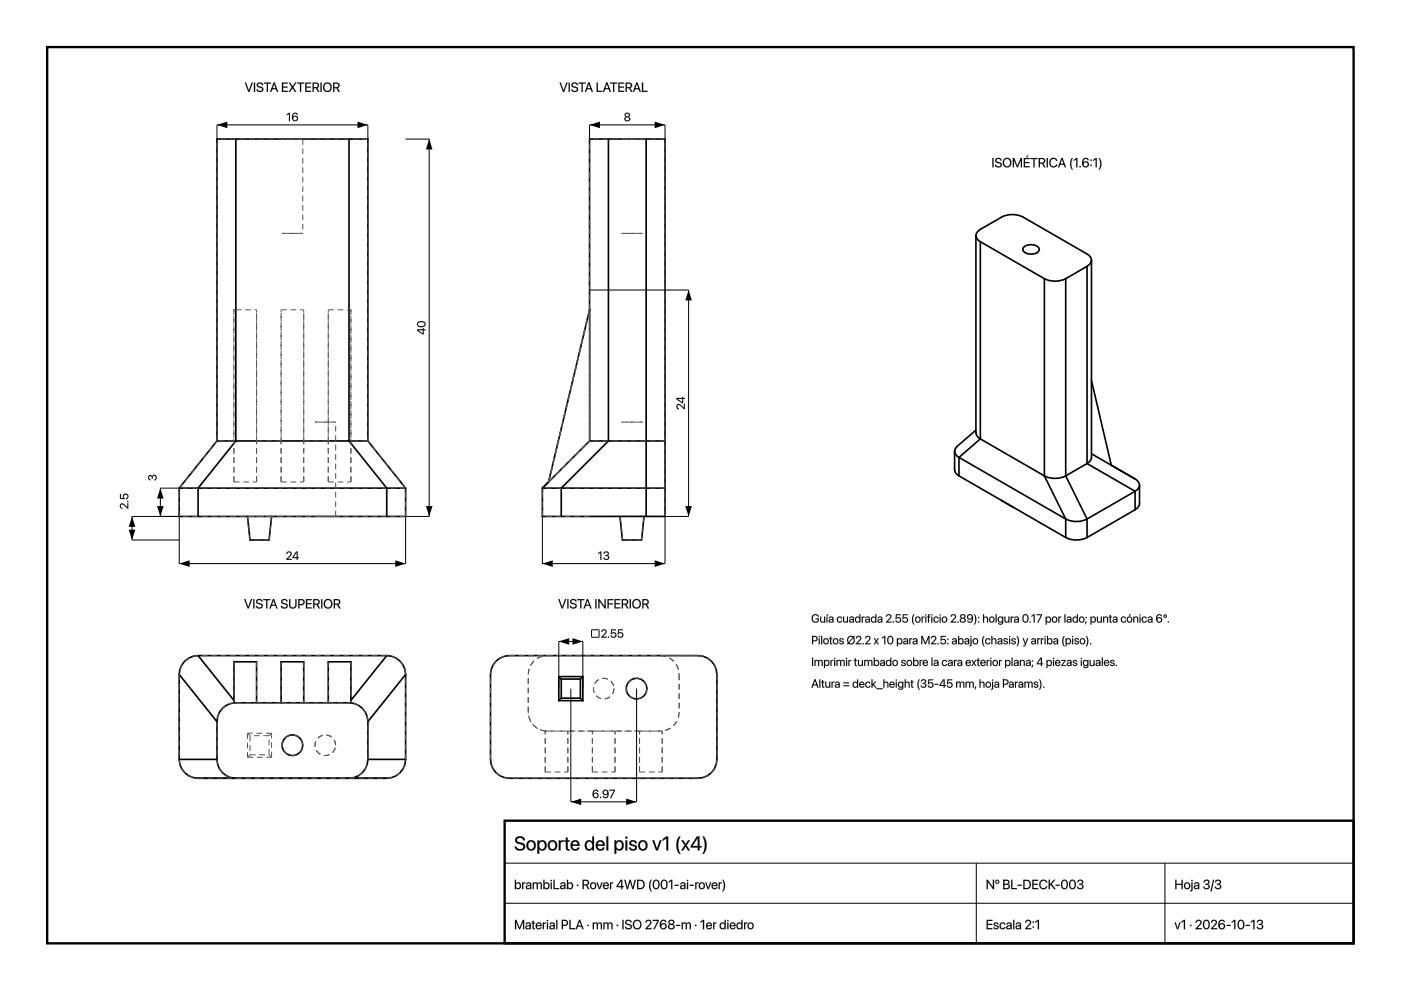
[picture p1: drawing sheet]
<svg xmlns="http://www.w3.org/2000/svg" width="297mm" height="210mm" viewBox="0 0 297 210" stroke-linecap="round" stroke-linejoin="round" font-family="sans-serif">
<g fill="none" stroke="#000" stroke-width=".35">
<path d="M50 29.5h-4v64M50 29.5h24M50 29.5v64M74 29.5h4v64M74 29.5v64M129 29.5h-4v36.2M129 29.5h8M129 29.5v64M137 29.5h4v80h-4M137 29.5v80M206.9 49.9v41.9a1.72 1.72 0 0 0 1 1.3M206.9 49.9a1.45 1.45 0 0 1 1-1.3l4.5-2.6a5 5 0 0 1 4.5 0l13.6 7.9a1.73 1.73 0 0 1 .9 1.3"/>
<path d="M206.9 49.9a1.72 1.72 0 0 0 1 1.3M207.9 51.2l13.5 7.9M207.9 51.2v41.9M217.1 52.3a2.48 2.48 0 0 1 3.1 .2l.2 .4a1.96 1.96 0 0 1-1.8 1.1 1.96 1.96 0 0 1-1.8-1.1zM221.4 59.1a5 5 0 0 0 4.6 0M221.4 59.1v41.8M226 59.1v41.8M230.5 56.5l-4.5 2.6M230.5 56.5v41.8M231.4 55.2v41.8a1.46 1.46 0 0 1-.9 1.3M231.4 55.2a1.46 1.46 0 0 1-.9 1.3M46 93.5h4"/>
<path d="M46 93.5l-8 10M50 93.5l-8 10M50 93.5h24M74 93.5h4M74 93.5l8 10M78 93.5l8 10M125 93.5h4M125 93.5l-10 10M125 93.5v-27.9l-8.7 36.6M129 93.5h12M129 93.5l-10 10M202.4 95.7v3.9a1.72 1.72 0 0 0 .9 1.3"/>
<path d="M202.4 95.7a1.72 1.72 0 0 0 .9 1.3M203.3 97v3.9M203.3 97l22.7 13M206.9 91.2l-4 3.4-.4 .6-.1 .5M207.9 93.1l-4.6 3.9M207.9 93.1l13.5 7.8M230.5 98.3l-4.5 2.6M230.5 98.3l10.2 5.9M231.4 96.2l9.3 5.4a1.72 1.72 0 0 1 .9 1.3M231.4 80.7l4.2 17.9M38 103.5v6h4M38 103.5h4"/>
<path d="M42 103.5v6M42 109.5h40M42 103.5h40M52.5 109.5l.5 5h4.1l.5-5M82 103.5h4M82 103.5v6M86 103.5v6h-4M115 103.5v6h4M115 103.5h4M119 103.5h22M119 109.5h18M119 103.5v6"/>
<path d="M131.4 109.5l.6 5h4l.5-5M203.3 100.9l22.7 13.1M212.4 106.1h.1M214.7 107.4v.1M221.4 100.9a5 5 0 0 0 4.6 0M221.4 100.9l4.6 9.1M226 114a5 5 0 0 0 4.5 0M226 110a5 5 0 0 0 4.5 0M226 110v4M226 100.9l4.5 9.1M230.5 110v4M240.7 108.1l-10.2 5.9"/>
<path d="M240.7 104.2l-10.2 5.8M240.7 104.2v3.9M241.6 102.9v3.9a1.46 1.46 0 0 1-.9 1.3M241.6 102.9a1.46 1.46 0 0 1-.9 1.3M42 139a4 4 0 0 0-4 4M42 139h40M42 139l7.6 9.5M82 139a4 4 0 0 1 4 4M82 139l-7.6 9.5M38 143v18M38 143l8 10M46 153a4 4 0 0 1 4-4h24a4 4 0 0 1 4 4"/>
<path d="M46 153v8M54.4 149v-8.7h-4.8v8.7M59.6 149v-8.7h4.8v8.7M69.6 149v-8.7h4.8v8.7M78 153v8M86 143v18M86 143l-8 10M105.2 140.2l.8-.7 1-.4 1-.1h40a4 4 0 0 1 4 4v18a4 4 0 0 1-4 4h-40a4 4 0 0 1-4-4v-18l.1-1 .4-1zM118.5 143.5v5.1M118.5 148.6h5.1M118.5 143.5h5.1M118.5 143.5l.5 .5"/>
<path d="M119 144v4M119 148l-.5 .6M119 148h4M119 144h4M123 148l.6 .6M123 144v4M123.6 143.5v5.1M123.6 143.5l-.6 .5M38 161a4 4 0 0 0 4 4h40a4 4 0 0 0 4-4M38 161h8M46 161a4 4 0 0 0 4 4M78 161a4 4 0 0 1-4 4"/>
<path d="M78 161h8"/>
<circle cx="62" cy="158" r="2.2"/>
<circle cx="135" cy="146" r="2.2"/>
</g>
<g fill="none" stroke="#555" stroke-width=".21" stroke-dasharray="1.2 .8" stroke-linecap="butt">
<path d="M50 29.5h-4M59.8 29.5h4.4M64.2 29.5h-4.4M64.2 29.5v20M74 29.5h-24M78 29.5h-4M129 29.5h-4M131.8 29.5h4.4M134 29.5h-2.2M136.2 29.5h-2.2M137 29.5h-8M141 29.5h-4"/>
<path d="M59.8 49.5h4.4M64.2 49.5h-4.4M131.8 49.5h4.4M134 49.5h-2.2M136.2 49.5h-2.2M49.6 65.6v27.9M49.6 65.6l.4 .1M50 65.7h4.4M59.6 65.7h4.8M69.6 65.7h4.4M74 65.7l.4-.1M74.4 65.6v27.9"/>
<path d="M125 65.7v-.1M125 65.7v-36.2M125 65.6v.1M125 65.6v27.9M46 93.5v-64M49.6 93.5v.5M49.6 93.5h-3.6M54.4 93.5v-27.8M59.6 93.5h-5.2M59.6 93.5v-27.8M64.4 93.5v-27.8M66.8 89.5h4.4"/>
<path d="M69.6 93.5h-5.2M69.6 93.5v-27.8M71.2 89.5h-4.4M74.4 94v-.5M78 93.5h-3.6M78 93.5v-64M124.5 94l.5-.5M125 93.5v-27.8M129 93.5h-4M131.8 89.5h4.4M134 89.5h-2.2M136.2 89.5h-2.2"/>
<path d="M137 93.5h-8M141 93.5h-4M141 93.5v-64M38 109.5v-6M38 103.5l8-10M42 109.5h-4M42 103.5h-4M49.6 102.2h4.8M49.6 102.2v-8.2M49.6 102.2v-36.6M52.5 109.5h5.1M52.5 109.5l.5 5"/>
<path d="M54.4 102.2v-8.7M54.4 102.2v-36.5M57.1 114.5h-4.1M57.6 109.5h-5.1M57.6 109.5l-.5 5M59.6 102.2h4.8M59.6 102.2v-8.7M59.6 102.2v-36.5M64.4 102.2v-8.7M64.4 102.2v-36.5M66.8 109.5h4.4M69.6 102.2h4.8"/>
<path d="M69.6 102.2v-8.7M69.6 102.2v-36.5M71.2 109.5h-4.4M71.2 109.5v-20M74.4 102.2v-8.2M74.4 102.2v-36.6M82 109.5h-40M82 103.5h-40M86 109.5h-4M86 109.5v-6M86 103.5h-4M86 103.5l-8-10"/>
<path d="M115 109.5v-6M116.3 102.2l8.2-8.2M116.3 102.2l8.7-8.7M116.3 102.2l8.7-36.6M116.3 102.2l8.7-36.5M119 109.5h-4M119 103.5h-4M131.4 109.5h5.1M131.4 109.5l.6 5M131.8 109.5h4.4M134 109.5h-2.2M136 114.5h-4"/>
<path d="M136.2 109.5h-2.2M136.5 109.5h-5.1M136.5 109.5l-.5 5M137 109.5h-18M137 103.5h-18M141 109.5v-6M141 109.5h-4M141 103.5h-4M141 103.5v-10M42 139a4 4 0 0 0-4 4M82 139h-40M108 139h40"/>
<path d="M108 139h8M116 139h24M140 139a4 4 0 0 1 4 4M148 139a4 4 0 0 1 4 4M148 139h-8M38 143v18M46 153v8M49.6 149v-.5M49.6 149a4 4 0 0 0-3.6 4M49.6 140.3v8.2M49.6 149h.4M50 149h4.4"/>
<path d="M52.5 155.5v5.1M52.5 155.5l.5 .5M53 156v4M54.4 140.3v8.7M57.1 156h-4.1M57.6 155.5h-5.1M57.6 155.5l-.5 .5M59.6 140.3v8.7M59.6 149h-5.2M59.6 149h4.8M64.4 140.3v8.7M69.6 140.3v8.7"/>
<path d="M69.6 149h-5.2M69.6 149h4.4M74 149h.4M74.4 140.3v8.2M74.4 148.5v.5M78 153a4 4 0 0 0-3.6-4M86 143a4 4 0 0 0-4-4M104 143a4 4 0 0 1 4-4M112 143a4 4 0 0 1 4-4M112 151v-8M115.6 155v.5M115.6 155a4 4 0 0 1-3.6-4"/>
<path d="M115.6 155h.4M116 155a4 4 0 0 1-4-4M116 155h4.4M125.6 155h-5.2M125.6 155h4.8M135.6 155h-5.2M135.6 155h4.4M140 155h-24M140 155h.4M140.4 155.5v-.5M144 143v8M144 151a4 4 0 0 1-3.6 4"/>
<path d="M144 151a4 4 0 0 1-4 4M152 143v18M38 161a4 4 0 0 0 4 4M42 165h40M46 161a4 4 0 0 0 4 4M50 165h24M52.5 160.6h5.1M52.5 160.6l.5-.6M53 160h4.1M57.1 160v-4M57.6 160.6v-5.1M57.6 160.6l-.5-.6"/>
<path d="M74 165a4 4 0 0 0 4-4M78 161v-8M82 165a4 4 0 0 0 4-4M86 161v-18M104 161v-18M108 165a4 4 0 0 1-4-4M115.6 163.7h4.8M115.6 163.7v-8.2M115.6 163.7v-8.7M120.4 163.7v-8.7M125.6 163.7h4.8M125.6 163.7v-8.7"/>
<path d="M130.4 163.7v-8.7M135.6 163.7h4.8M135.6 163.7v-8.7M140.4 163.7v-8.2M140.4 163.7v-8.7M148 165h-40M152 161a4 4 0 0 1-4 4"/>
<circle cx="62" cy="158" r="2.2"/>
<circle cx="69" cy="158" r="2.2"/>
<circle cx="128" cy="146" r="2.2"/>
<circle cx="135" cy="146" r="2.2"/>
</g>
<g fill="#000">
<path d="M46 26.5l2.2-.7v1.4zM75.8 25.8l2.2 .7-2.2 .7zM91 29.5l.7 2.2h-1.4zM125 26.5l2.2-.7v1.4zM138.8 25.8l2.2 .7-2.2 .7zM146 61.5l.7 2.2h-1.4zM28 109.5l.7 2.2h-1.4zM27.3 112.3h1.4l-.7 2.2zM31.5 100.9a.42 .42 0 0 1 .5-.2 .42 .42 0 0 1 .3 .4 .53 .53 0 0 1 .8-.4 .53 .53 0 0 1 .1 .9l-.5 .3v-.2a.36 .36 0 0 0 .4-.4 .36 .36 0 0 0-.3-.3 .36 .36 0 0 0-.4 .3v.2h-.2a.38 .38 0 0 0 0-.4 .38 .38 0 0 0-.4-.2l-.2 .5 .3 .2v.2a.6 .6 0 0 1-.4-.9zM34 103.5l.7 2.2h-1.4zM33.3 107.3h1.4l-.7 2.2zM38 119.5l2.2-.7v1.4z"/>
<path d="M83.8 118.8l2.2 .7-2.2 .7zM90.3 107.3h1.4l-.7 2.2zM115 119.5l2.2-.7v1.4zM138.8 118.8l2.2 .7-2.2 .7zM145.3 107.3h1.4l-.7 2.2zM118.5 136l2.2-.7v1.4zM121.4 135.3l2.2 .7-2.2 .7zM121 170l2.2-.7v1.4zM132.8 169.3l2.2 .7-2.2 .7z"/>
<path d="M51.9 17.5h.3l.6 1.7 .5-1.7h.3l-.7 2h-.3zM51.9 17.5l.7 2h.3l.7-2h-.2l-.6 1.7-.6-1.7zM53.8 17.5h.3v2h-.3zM53.8 17.5v2h.3v-2zM54.6 17.6a.73 .73 0 0 1 1.2 .5l-.2-.1a.4 .4 0 0 0-.5-.3 .4 .4 0 0 0-.3 .5l.5 .2a.61 .61 0 0 1 .5 .8 .61 .61 0 0 1-.9 .3 .54 .54 0 0 1-.5-.6l.2 .1a.45 .45 0 0 0 .6 .3 .45 .45 0 0 0 .3-.5l-.3-.2a.6 .6 0 0 1-.7-.2 .6 .6 0 0 1 .1-.8zM54.6 17.6l-.2 .6 .6 .4a.43 .43 0 0 1 .6 .4 .43 .43 0 0 1-.7 .3l-.3-.4-.2 .1a.69 .69 0 0 0 .8 .5 .69 .69 0 0 0 .5-.9l-.3-.1a.56 .56 0 0 1-.7-.6 .49 .49 0 0 1 .5-.2 .49 .49 0 0 1 .4 .3h.2a.73 .73 0 0 0-1.2-.4zM55.9 17.5h1.6v.2h-.7v1.8h-.2v-1.8h-.7zM56 17.5v.2h.6v1.8h.2v-1.8h.6v-.2zM58 17.5h.2v.3l-.7 1.7h-.3zM58 17.5l-.7 2h.2l.7-1.7v-.3zM57.7 18.7h.9l.1 .2h-1.1zM57.7 18.7l-.1 .2h1v-.2zM58.1 17.5h.2l.7 2h-.3zM58.1 17.5l.6 2h.3l-.8-2zM59.8 17.5h1.2v.2h-1v.7l1-.1v.3h-1v.7l1-.1v.3h-1.2zM59.8 17.5v2h1.2v-.2h-1v-.7h1v-.2h-1v-.7h1v-.2zM61.2 17.5h.3l.6 .8-.1 .1 .6-.9h.3l-.7 1.1-.1-.2 .8 1.1h-.4l-.6-.8 .2-.1-.6 .9h-.3l.7-1.1v.2zM61.2 17.5l.7 1.1v-.2l-.7 1.1h.3l.6-.9-.2 .1 .6 .8h.3l-.7-1.1 .1 .2 .6-1.1h-.2l-.6 .9 .1-.1-.6-.8zM63 17.5h1.5v.2h-.7l.1 1.8h-.3v-1.8h-.6zM63 17.5v.2h.6v1.8h.2v-1.8h.7v-.2zM64.7 17.5h1.3v.2h-1v.7l.9-.1v.3h-.9v.7l1-.1v.3h-1.3zM64.7 17.5v2h1.3v-.2h-1v-.7h.9v-.2h-.9v-.7h1v-.2zM66.3 17.5h.7a.61 .61 0 0 1 .7 .5 .61 .61 0 0 1-.4 .7l.4 .8h-.3l-.4-.8h-.5v.8h-.2zM66.3 17.5v2h.2v-.8h.5l.4 .8h.3l-.5-.8a.58 .58 0 0 0 .4-.7 .58 .58 0 0 0-.6-.5zM66.5 17.7v.8h.5a.36 .36 0 0 0 .4-.4 .36 .36 0 0 0-.4-.4zM66.5 17.7h.5a.39 .39 0 0 1 .4 .4 .39 .39 0 0 1-.4 .4h-.5zM67.9 17.5h.3v2h-.3zM68 17.5v2h.2v-2zM68.4 18.5a1 1 0 0 1 2 0 1 1 0 0 1-2 0zM68.4 18.5a1 1 0 0 0 2 0 1 1 0 0 0-2 0zM68.9 17.9a.72 .72 0 0 0 0 1.1 .72 .72 0 0 0 1.1-.1 .72 .72 0 0 0-.1-1 .72 .72 0 0 0-1 0zM68.9 17.9a.73 .73 0 0 1 1 .1 .73 .73 0 0 1 0 1 .73 .73 0 0 1-1 .1l-.2-.6zM70.6 17.5h.8a.61 .61 0 0 1 .6 .5 .61 .61 0 0 1-.4 .7l.5 .8h-.3l-.5-.8h-.4v.8h-.3zM70.6 17.5v2h.3v-.8h.5l.4 .8h.3l-.5-.8a.58 .58 0 0 0 .4-.7 .58 .58 0 0 0-.6-.5zM70.9 17.7v.8h.4a.36 .36 0 0 0 .4-.4 .36 .36 0 0 0-.4-.4zM70.9 17.7h.4a.39 .39 0 0 1 .5 .4 .39 .39 0 0 1-.5 .4h-.4z"/>
<path d="M51.9 17.5h.3l.6 1.7 .6-1.7h.2l-.7 2h-.3zM53.8 17.5h.3v2h-.3zM54.6 17.6a.72 .72 0 0 1 1.2 .4h-.2a.4 .4 0 0 0-.6-.4 .4 .4 0 0 0-.2 .7h.1a.68 .68 0 0 1 .7 .2 .68 .68 0 0 1 .2 .7 .8 .8 0 0 1-1.4-.3h.2a.45 .45 0 0 0 .6 .4 .45 .45 0 0 0 .3-.6h-.1a.73 .73 0 0 1-1-.8zM56 17.5h1.4v.2h-.6v1.8h-.2v-1.8h-.6zM58 17.5h.2v.3l-.7 1.7h-.2zM57.7 18.7h.9v.2h-1zM58.1 17.5h.1l.8 2h-.3zM59.8 17.5h1.2v.2h-1v.7h1v.2h-1v.7h1v.2h-1.2zM61.2 17.5h.3l.6 .8-.1 .1 .6-.9h.2l-.6 1.1-.1-.2 .7 1.1h-.3l-.6-.8 .2-.1-.6 .9h-.3l.7-1.1v.2zM63 17.5h1.5v.2h-.7v1.8h-.2v-1.8h-.6zM64.7 17.5h1.3v.2h-1v.7h.9v.2h-.9v.7h1v.2h-1.3zM66.3 17.5h.7a.59 .59 0 0 1 .6 .5 .59 .59 0 0 1-.4 .7l.5 .8h-.3l-.4-.8h-.5v.8h-.2zM66.5 17.7v.8h.5a.38 .38 0 0 0 .4-.4 .38 .38 0 0 0-.4-.4zM68 17.5h.2v2h-.2zM68.5 18.5a.98 .98 0 0 1 1.9 0 .98 .98 0 0 1-1.9 0zM68.9 17.9a.74 .74 0 0 0 0 1.1 .74 .74 0 0 0 1.1-.1 .73 .73 0 0 0-.1-1 .73 .73 0 0 0-1 0zM70.6 17.5h.8a.59 .59 0 0 1 .6 .5 .59 .59 0 0 1-.4 .7l.5 .8h-.3l-.5-.8h-.4v.8h-.3zM70.9 17.7v.8h.4a.38 .38 0 0 0 .4-.4 .38 .38 0 0 0-.4-.4z"/>
<path d="M118.6 17.5h.3l.6 1.7 .6-1.7h.3l-.8 2h-.2zM118.6 17.5l.8 2h.2l.7-2h-.2l-.6 1.7-.6-1.7zM120.6 17.5h.2v2h-.2zM120.6 17.5v2h.2v-2zM121.3 17.6a.73 .73 0 0 1 1.2 .5l-.2-.1a.4 .4 0 0 0-.5-.3 .4 .4 0 0 0-.3 .5l.5 .2a.61 .61 0 0 1 .6 .8 .61 .61 0 0 1-1 .3 .54 .54 0 0 1-.5-.6l.2 .1a.45 .45 0 0 0 .6 .3 .45 .45 0 0 0 .3-.5l-.3-.2a.6 .6 0 0 1-.7-.2 .6 .6 0 0 1 .1-.8zM121.4 17.6l-.2 .6 .5 .4a.43 .43 0 0 1 .6 .4 .43 .43 0 0 1-.7 .3l-.3-.4-.2 .1a.69 .69 0 0 0 .9 .5 .69 .69 0 0 0 .4-.9l-.2-.1a.56 .56 0 0 1-.8-.6 .49 .49 0 0 1 .5-.2 .49 .49 0 0 1 .4 .3h.2a.73 .73 0 0 0-1.1-.4zM122.7 17.5h1.5v.2h-.7l.1 1.8h-.3v-1.8h-.6zM122.7 17.5v.2h.6v1.8h.2v-1.8h.7v-.2zM124.7 17.5h.2v.3l-.6 1.7h-.3zM124.7 17.5l-.7 2h.3l.6-1.7v-.3zM124.4 18.7h.9l.1 .2h-1.1zM124.4 18.7l-.1 .2h1.1l-.1-.2zM124.8 17.5h.2l.7 2h-.3zM124.9 17.5l.5 2h.3l-.7-2zM126.5 17.5h.3v1.8l.9-.1v.3h-1.2zM126.5 17.5v2h1.2v-.2h-1l.1-1.8zM128.5 17.5h.2v.3l-.6 1.7h-.3zM128.6 17.5l-.8 2h.3l.6-1.7v-.3zM128.2 18.7h.9l.1 .2h-1.1zM128.2 18.7v.2h1l-.1-.2zM128.7 17.5h.1l.7 2h-.2zM128.7 17.5l.6 2h.2l-.7-2zM129.3 17.5h1.6v.2h-.7v1.8h-.2v-1.8h-.7zM129.4 17.5v.2h.6v1.8h.2v-1.8h.6v-.2zM131.1 17.5h1.2v.2h-.9v.7l.9-.1v.3h-.9v.7l.9-.1v.3h-1.2zM131.1 17.5v2h1.2v-.2h-1v-.7h1v-.2h-1v-.7h1v-.2zM132.6 17.5h.8a.61 .61 0 0 1 .6 .5 .61 .61 0 0 1-.4 .7l.5 .8h-.3l-.4-.8h-.5v.8h-.3zM132.7 17.5v2h.2v-.8h.5l.4 .8h.3l-.5-.8a.58 .58 0 0 0 .4-.7 .58 .58 0 0 0-.6-.5zM132.9 17.7v.8h.5a.36 .36 0 0 0 .4-.4 .36 .36 0 0 0-.4-.4zM132.9 17.7h.5a.39 .39 0 0 1 .4 .4 .39 .39 0 0 1-.4 .4h-.5zM134.9 17.5h.2v.3l-.7 1.7h-.2zM134.9 17.5l-.7 2h.2l.7-1.7v-.3zM134.6 18.7h.9l.1 .2h-1.1zM134.6 18.7l-.1 .2h1v-.2zM135 17.5h.2l.7 2h-.3zM135 17.5l.6 2h.3l-.8-2zM136.1 17.5h.3v1.8l.9-.1v.3h-1.2zM136.1 17.5v2h1.2v-.2h-1l.1-1.8z"/>
<path d="M118.6 17.5h.3l.6 1.7 .6-1.7h.2l-.7 2h-.2zM120.6 17.5h.2v2h-.2zM121.3 17.6a.72 .72 0 0 1 1.2 .4h-.2a.4 .4 0 0 0-.5-.4 .4 .4 0 0 0-.2 .7h.1a.68 .68 0 0 1 .7 .2 .68 .68 0 0 1 .1 .7 .8 .8 0 0 1-1.4-.3h.2a.45 .45 0 0 0 .6 .4 .45 .45 0 0 0 .3-.6h-.1a.73 .73 0 0 1-.9-.8zM122.7 17.5h1.5v.2h-.7v1.8h-.2v-1.8h-.6zM124.7 17.5h.2v.3l-.6 1.7h-.3zM124.4 18.7h.9l.1 .2h-1.1zM124.9 17.5h.1l.7 2h-.3zM126.5 17.5h.3v1.8h.9v.2h-1.2zM128.6 17.5h.1v.3l-.6 1.7h-.3zM128.2 18.7h.9l.1 .2h-1zM128.7 17.5h.1l.7 2h-.2zM129.4 17.5h1.4v.2h-.6v1.8h-.2v-1.8h-.6zM131.1 17.5h1.2v.2h-.9v.7h.9v.2h-.9v.7h.9v.2h-1.2zM132.7 17.5h.7a.59 .59 0 0 1 .6 .5 .59 .59 0 0 1-.4 .7l.5 .8h-.3l-.4-.8h-.5v.8h-.2zM132.9 17.7v.8h.5a.38 .38 0 0 0 .4-.4 .38 .38 0 0 0-.4-.4zM134.9 17.5h.2v.3l-.7 1.7h-.2zM134.6 18.7h.9v.2h-1zM135 17.5h.1l.8 2h-.3zM136.1 17.5h.3v1.8h.9v.2h-1.2z"/>
<path d="M60.8 24.3l.7-.4v1.8h-.2v-1.5l-.5 .3zM60.8 24.3v.2l.5-.4v1.6h.2v-1.8zM62.2 24a.62 .62 0 0 1 1 .3h-.3a.47 .47 0 0 0-.6-.1 .47 .47 0 0 0-.2 .6l.1 .3a.39 .39 0 0 0 .5 .4 .39 .39 0 0 0 .1-.7 .39 .39 0 0 0-.6 .2l-.1 .1v-.3a.62 .62 0 0 1 .9 0 .62 .62 0 0 1-.1 .9 .62 .62 0 0 1-.9-.3l-.1-.1a1.28 1.28 0 0 1 .3-1.3zM62.2 24a.89 .89 0 0 0-.3 1.1 .89 .89 0 0 0 1 .5 .58 .58 0 0 0 .1-.9 .58 .58 0 0 0-.9 .1v.3a.42 .42 0 0 1 .6-.4 .42 .42 0 0 1 .1 .7 .42 .42 0 0 1-.6-.2l-.1-.4a.48 .48 0 0 1 .2-.7 .48 .48 0 0 1 .6 .2h.2a.59 .59 0 0 0-.9-.3z"/>
<path d="M60.8 24.3l.7-.4v1.8h-.2v-1.5l-.5 .3zM62.2 24a.61 .61 0 0 1 1 .3h-.3a.48 .48 0 0 0-.6-.1 .48 .48 0 0 0-.2 .6l.1 .3a.4 .4 0 0 0 .5 .4 .4 .4 0 0 0 .1-.7 .4 .4 0 0 0-.6 .2v.1a.52 .52 0 0 1 .5-.6 .52 .52 0 0 1 .5 .6 .69 .69 0 0 1-.9 .5 .69 .69 0 0 1-.4-1z"/>
<path d="M132.6 24a.52 .52 0 0 1 .7-.1 .52 .52 0 0 1 .1 .8h-.1l.1 .1a.58 .58 0 0 1-.3 1 .58 .58 0 0 1-.7-.8l.3-.2a.41 .41 0 0 1-.3-.4 .41 .41 0 0 1 .2-.4zM132.7 25a.35 .35 0 0 0 0 .5 .35 .35 0 0 0 .6-.1 .35 .35 0 0 0-.2-.5zM132.7 24.3a.34 .34 0 0 0 .6 0 .34 .34 0 0 0-.6 0z"/>
<path d="M132.6 24a.53 .53 0 0 1 .7-.1 .53 .53 0 0 1 .1 .8h-.1a.54 .54 0 0 1 .3 .8 .54 .54 0 0 1-.8 .2 .48 .48 0 0 1-.5-.4 .48 .48 0 0 1 .4-.5v-.1a.41 .41 0 0 1-.3-.3 .41 .41 0 0 1 .2-.4zM132.6 24a.43 .43 0 0 0 .1 .8h-.1a.57 .57 0 0 0 .3 1 .57 .57 0 0 0 .7-.8l-.4-.2a.5 .5 0 0 0 .3-.8 .5 .5 0 0 0-.8 0zM132.7 25a.34 .34 0 0 0 .1 .5 .34 .34 0 0 0 .5-.1 .34 .34 0 0 0-.2-.5zM132.7 24.9a.42 .42 0 0 1 .6 0 .42 .42 0 0 1-.1 .7 .42 .42 0 0 1-.6-.2zM132.7 24.3a.33 .33 0 0 0 .6 0 .33 .33 0 0 0-.6 0zM132.6 24.3a.35 .35 0 0 1 .7 0 .35 .35 0 0 1-.7 0z"/>
<path d="M210.4 33.5h.3v2h-.3zM210.4 33.5v2h.2v-2zM211.2 33.6a.73 .73 0 0 1 1.2 .5l-.3-.1a.4 .4 0 0 0-.5-.3 .4 .4 0 0 0-.3 .5l.5 .2a.61 .61 0 0 1 .6 .8 .61 .61 0 0 1-.9 .3 .54 .54 0 0 1-.6-.6l.3 .1a.45 .45 0 0 0 .5 .3 .45 .45 0 0 0 .4-.5l-.3-.2a.6 .6 0 0 1-.7-.2 .6 .6 0 0 1 .1-.8zM211.2 33.6l-.2 .6 .5 .4a.43 .43 0 0 1 .7 .4 .43 .43 0 0 1-.8 .3l-.2-.4-.3 .1a.69 .69 0 0 0 .9 .5 .69 .69 0 0 0 .5-.9l-.3-.2a.56 .56 0 0 1-.8-.5 .49 .49 0 0 1 .5-.2 .49 .49 0 0 1 .4 .3h.3a.73 .73 0 0 0-1.2-.4zM212.6 34.5a.99 .99 0 0 1 1.9 0 .99 .99 0 0 1-1.9 0zM212.5 34.5a1 1 0 0 0 2 0 1 1 0 0 0-2 0zM213.1 33.9a.72 .72 0 0 0-.1 1.1 .72 .72 0 0 0 1.1-.1 .72 .72 0 0 0-.1-1 .72 .72 0 0 0-.9 0zM213 33.9a.73 .73 0 0 1 1 .1 .73 .73 0 0 1 0 1 .73 .73 0 0 1-1 .1l-.1-.6zM214.7 33.5h.3l.7 1.7 .7-1.7h.3v2h-.3l.1-1.5h-.2l.3-.5-.8 2h-.2l-.8-1.9 .3 .4h-.1v1.5h-.3zM214.7 33.5v2h.3v-1.6l.1 .1-.3-.4 .8 1.9h.2l.8-1.9-.3 .4 .2-.1v1.6h.2v-2h-.3l-.7 1.7-.7-1.7zM217.1 33.5h1.2v.2h-1v.7l1-.1v.3h-1v.7l1-.1v.3h-1.2zM217.1 33.5v2h1.2v-.2h-1v-.7h.9v-.2h-.9v-.7h1v-.2zM217.8 32.9h.3l-.3 .5h-.3zM217.8 32.9l-.2 .5 .4-.4zM218.5 33.5h1.5v.2h-.6v1.8h-.3v-1.8h-.6zM218.5 33.5v.2h.6v1.8h.3l-.1-1.8h.7v-.2zM220.2 33.5h.8a.61 .61 0 0 1 .6 .5 .61 .61 0 0 1-.4 .7l.5 .8h-.3l-.4-.8h-.5v.8h-.3zM220.2 33.5v2h.3v-.8h.5l.4 .8h.3l-.5-.9a.58 .58 0 0 0 .4-.6 .58 .58 0 0 0-.6-.5zM220.5 33.7v.8h.5a.36 .36 0 0 0 .3-.4 .36 .36 0 0 0-.4-.4zM220.5 33.7h.4a.39 .39 0 0 1 .5 .4 .39 .39 0 0 1-.4 .4h-.5zM221.9 33.5h.3v2h-.3zM221.9 33.5v2h.3v-2zM222.8 33.7a.87 .87 0 0 1 1.4 .4h-.3a.66 .66 0 0 0-.9-.3 .66 .66 0 0 0-.2 .9 .6 .6 0 0 0 .5 .6 .6 .6 0 0 0 .6-.4h.3a.81 .81 0 0 1-1.2 .6 1.15 1.15 0 0 1-.2-1.8zM222.8 33.7a.96 .96 0 0 0-.1 1.4 .96 .96 0 0 0 1.4 0l.1-.2h-.3a.6 .6 0 0 1-.5 .4 .6 .6 0 0 1-.6-.4 .71 .71 0 0 1 .1-1 .71 .71 0 0 1 1 .2h.3a.85 .85 0 0 0-1.4-.4zM225 33.5h.2v.3l-.6 1.7h-.3zM225 33.5l-.7 2h.3l.6-1.7v-.3zM224.7 34.7h.9l.1 .2h-1.1zM224.7 34.7v.2h1l-.1-.2zM225.2 33.5h.1l.7 2h-.3zM225.2 33.5l.6 2h.2l-.7-2zM227.3 33.5h.2a2.3 2.3 0 0 0 0 2.5 1.17 1.17 0 0 1-.6-1.4zM227.3 33.5a2.19 2.19 0 0 0 0 2.5h.2a2.36 2.36 0 0 1 0-2.5zM227.6 33.9l.6-.4h.2v2h-.2v-1.7l-.6 .4zM227.7 33.9v.2l.5-.3v1.7h.2v-2h-.2zM228.8 35.3a.2 .2 0 0 1 .4 0 .2 .2 0 0 1-.4 0zM228.9 35.3a.14 .14 0 0 0 .2 0 .14 .14 0 0 0-.2 0zM229.7 33.7a.7 .7 0 0 1 1.2 .2l-.3 .1a.52 .52 0 0 0-.7-.2 .52 .52 0 0 0-.2 .7v.3a.44 .44 0 0 0 .7 .4 .44 .44 0 0 0 .1-.7 .44 .44 0 0 0-.7 .2l-.2 .2 .1-.4a.69 .69 0 0 1 1 0 .69 .69 0 0 1-.1 1 .69 .69 0 0 1-1-.3l-.2-.9zM229.7 33.7a1.04 1.04 0 0 0-.3 1.1 1.04 1.04 0 0 0 1 .7 .65 .65 0 0 0 .3-1.1 .65 .65 0 0 0-1.1 .1l.1 .3a.47 .47 0 0 1 .7-.4 .47 .47 0 0 1 .1 .8 .47 .47 0 0 1-.8-.2v-.5a.54 .54 0 0 1 .2-.7 .54 .54 0 0 1 .7 .1l.2 .1a.67 .67 0 0 0-1.1-.3zM231.2 35a.17 .17 0 0 1 .3 0 .17 .17 0 0 1-.3 0zM231.2 35a.15 .15 0 0 0 .3 0 .15 .15 0 0 0-.3 0zM231.2 34a.17 .17 0 0 1 .3 0 .17 .17 0 0 1-.3 0zM231.2 34a.15 .15 0 0 0 .3 0 .15 .15 0 0 0-.3 0zM231.8 33.9l.5-.4h.2v2h-.2v-1.7l-.5 .4zM231.8 33.9v.2l.5-.3v1.7h.2v-2h-.2zM232.9 33.5a1.17 1.17 0 0 1 .6 1.4v.1a.78 .78 0 0 1-.6 1 2.3 2.3 0 0 0 0-2.5zM232.9 33.5a2.36 2.36 0 0 1 0 2.5h.2a2.19 2.19 0 0 0 0-2.5z"/>
<path d="M210.4 33.5h.2v2h-.2zM211.2 33.6a.72 .72 0 0 1 1.2 .4h-.3a.4 .4 0 0 0-.5-.4 .4 .4 0 0 0-.2 .7h.1a.68 .68 0 0 1 .7 .2 .68 .68 0 0 1 .1 .7 .8 .8 0 0 1-1.4-.3h.3a.45 .45 0 0 0 .5 .4 .45 .45 0 0 0 .4-.6h-.2a.73 .73 0 0 1-.9-.8zM212.6 34.5a.98 .98 0 0 1 1.9 0 .98 .98 0 0 1-1.9 0zM213 33.9a.74 .74 0 0 0 0 1.1 .74 .74 0 0 0 1.1-.1 .73 .73 0 0 0-.1-1 .73 .73 0 0 0-1 0zM214.7 33.5h.3l.7 1.7 .7-1.7h.3v2h-.2v-1.5h-.2l.3-.4-.8 1.9h-.2l-.8-1.9 .3 .4h-.1v1.5h-.3zM217.1 33.5h1.2v.2h-1v.7h.9v.2h-.9v.7h1v.2h-1.2zM217.8 32.9h.2l-.3 .4h-.1zM218.5 33.5h1.5v.2h-.6v1.8h-.3v-1.8h-.6zM220.2 33.5h.8a.59 .59 0 0 1 .6 .5 .59 .59 0 0 1-.4 .7l.5 .8h-.3l-.4-.8h-.5v.8h-.3zM220.5 33.7v.8h.5a.38 .38 0 0 0 .4-.4 .38 .38 0 0 0-.5-.4zM221.9 33.5h.3v2h-.3zM222.8 33.7a.85 .85 0 0 1 1.4 .4h-.3a.67 .67 0 0 0-.9-.3 .67 .67 0 0 0-.3 .9 .61 .61 0 0 0 .6 .6 .61 .61 0 0 0 .6-.4h.3a.93 .93 0 0 1-1.4 .5 .93 .93 0 0 1-.2-1.5zM225 33.5h.2v.3l-.6 1.7h-.3zM224.7 34.7h.9l.1 .2h-1.1zM225.2 33.5h.1l.7 2h-.2zM227.3 33.5h.2a2.35 2.35 0 0 0 0 2.5l-.3-.2-.3-.9 .1-.8zM227.7 33.9l.5-.4h.2v2h-.2v-1.7l-.5 .3zM228.8 35.3a.2 .2 0 0 1 .4 0 .2 .2 0 0 1-.4 0zM229.7 33.7a.69 .69 0 0 1 1.1 .3h-.2a.54 .54 0 0 0-.7-.2 .54 .54 0 0 0-.2 .7v.3a.45 .45 0 0 0 .7 .4 .45 .45 0 0 0 .1-.7 .45 .45 0 0 0-.8 .2l-.1 .1a.65 .65 0 0 1 .8-.6 .65 .65 0 0 1 .5 .9 .65 .65 0 0 1-.9 .4 1.19 1.19 0 0 1-.3-1.8zM231.2 35a.16 .16 0 0 1 .3 0 .16 .16 0 0 1-.3 0zM231.2 34a.16 .16 0 0 1 .3 0 .16 .16 0 0 1-.3 0zM231.8 33.9l.5-.4h.2v2h-.2v-1.7l-.5 .3zM232.9 33.5h.2l.2 .4 .2 .8-.2 .9-.2 .4h-.2a2.35 2.35 0 0 0 0-2.5z"/>
<path d="M88.4 69.8h1.2v-.2h.2v.2h.4v.2h-.4v.9l-1.4-.8zM88.6 70l1 .7v-.7zM88.5 68.4l.6-.3a.69 .69 0 0 1 1.1 .4 .69 .69 0 0 1-.7 .9 .76 .76 0 0 1-.8-.2 .76 .76 0 0 1-.2-.8zM88.7 68.5a.56 .56 0 0 0 .2 .6 .56 .56 0 0 0 .6 0 .42 .42 0 0 0 .5-.4 .42 .42 0 0 0-.5-.4z"/>
<path d="M88.4 69.8h1.2v-.3h.2v.3h.4v.2h-.4v.9l-.8-.4a.73 .73 0 0 1-.6-.7zM88.4 69.8v.3l1.4 .8v-.9h.4v-.2h-.4v-.2h-.2l.1 .2zM88.6 70l1 .7v-.7zM88.6 70h1.1v.7zM88.5 68.4l.6-.3a.7 .7 0 0 1 1.1 .4 .7 .7 0 0 1-.7 .9 .78 .78 0 0 1-.8-.2 .78 .78 0 0 1-.2-.8zM88.5 68.4a.82 .82 0 0 0 .3 .9 .82 .82 0 0 0 1 0 .68 .68 0 0 0 .3-.9 .68 .68 0 0 0-1-.3zM88.7 68.5a.55 .55 0 0 0 .2 .6 .55 .55 0 0 0 .6 0 .41 .41 0 0 0 .5-.4 .41 .41 0 0 0-.5-.4zM88.7 68.5l.2-.2a.71 .71 0 0 1 1.1 .6 .89 .89 0 0 1-1.4-.2z"/>
<path d="M143.5 85.8l.6-.1 1 .8h-.2h.2l-.1-.9h.2v1.2l-.8-.6a.39 .39 0 0 0-.4-.4 .39 .39 0 0 0-.4 .4 .39 .39 0 0 0 .3 .4v.2a.59 .59 0 0 1-.5-.4 .59 .59 0 0 1 .1-.6zM143.4 84.4h1.2v-.3h.2v.3h.4v.2h-.4v.9l-1.4-.8zM143.6 84.6l1 .7v-.7z"/>
<path d="M143.5 85.8a.65 .65 0 0 1 1.1 .3l.5 .5-.2-.1h.2l-.1 .1v-1h.2v1.2l-.8-.6a.38 .38 0 0 0-.6-.3 .38 .38 0 0 0 0 .7l.2 .2a.6 .6 0 0 1-.6-.4 .6 .6 0 0 1 .1-.6zM143.6 85.8a.59 .59 0 0 0 .3 1v-.2a.38 .38 0 0 1-.3-.6 .38 .38 0 0 1 .7 0l.9 .8v-1.2h-.2l.1 .9h-.2l.2 .1-1-.9zM143.4 84.4h1.2v-.3h.2v.3h.4v.2h-.4v.9l-.8-.4a.73 .73 0 0 1-.6-.7zM143.4 84.4v.3l1.4 .8v-.9h.4v-.2h-.4v-.3h-.2v.3zM143.6 84.6l1 .7v-.7zM143.6 84.6h1v.7z"/>
<path d="M25.5 106.9l.6-.1 1 .8h-.2h.2l-.1-.9h.2v1.2l-.8-.7a.39 .39 0 0 0-.4-.3 .39 .39 0 0 0-.4 .3 .39 .39 0 0 0 .3 .5v.2a.59 .59 0 0 1-.5-.4 .59 .59 0 0 1 .1-.6zM26.9 106.3a.15 .15 0 0 1 .3 0 .15 .15 0 0 1-.3 0zM25.4 104.7h.2v.9h.6a.62 .62 0 0 1 .1-.9 .62 .62 0 0 1 .9 .2 .62 .62 0 0 1-.2 .9l-.3 .1v-.2a.41 .41 0 0 0 .2-.7 .41 .41 0 0 0-.6 0 .41 .41 0 0 0 .1 .6v.2h-1z"/>
<path d="M25.5 106.9a.65 .65 0 0 1 1.1 .2l.5 .5h-.2l.2-.1-.1 .1v-.9h.2v1.2l-.8-.7a.38 .38 0 0 0-.6-.2 .38 .38 0 0 0 .1 .6l.1 .3a.6 .6 0 0 1-.6-.4 .6 .6 0 0 1 .1-.6zM25.6 106.9a.59 .59 0 0 0 .3 1v-.2a.38 .38 0 0 1-.3-.6 .38 .38 0 0 1 .7 0l.9 .8v-1.2h-.2l.1 .9h-.2h.2l-1-.8zM26.9 106.3a.15 .15 0 0 1 .3 0 .15 .15 0 0 1-.3 0zM26.9 106.3a.15 .15 0 0 0 .3 0 .15 .15 0 0 0-.3 0zM25.4 104.7h.2v.9h.6a.63 .63 0 0 1 .2-.9 .63 .63 0 0 1 .9 .3 .63 .63 0 0 1-.4 .9h-.2v-.2a.4 .4 0 0 0 .3-.6 .4 .4 0 0 0-.6-.2 .4 .4 0 0 0-.1 .7l.2 .3-1.1-.1zM25.4 104.7v1.1h1v-.2a.42 .42 0 0 1-.1-.6 .42 .42 0 0 1 .7 .1 .42 .42 0 0 1-.3 .6v.2a.6 .6 0 0 0 .6-.7 .6 .6 0 0 0-.8-.5 .6 .6 0 0 0-.4 .8l.1 .1h-.6v-.9z"/>
<path d="M31.5 100.8a.42 .42 0 0 1 .5-.1 .42 .42 0 0 1 .3 .4 .47 .47 0 0 1 .5-.5 .47 .47 0 0 1 .4 .5 .6 .6 0 0 1-.5 .8v-.2a.35 .35 0 0 0 .3-.6 .35 .35 0 0 0-.6 0v.4h-.2a.38 .38 0 0 0-.3-.6 .36 .36 0 0 0-.3 .4 .36 .36 0 0 0 .3 .3v.3a.61 .61 0 0 1-.5-.4 .61 .61 0 0 1 .1-.7zM31.5 100.9a.61 .61 0 0 0 .4 .9v-.2a.37 .37 0 0 1-.4-.4 .37 .37 0 0 1 .5-.3 .37 .37 0 0 1 .2 .6h.2a.39 .39 0 0 1 .2-.6 .39 .39 0 0 1 .5 .3 .39 .39 0 0 1-.4 .5v.2a.58 .58 0 0 0 .5-.8 .58 .58 0 0 0-.8-.3l-.1 .3-.1-.2a.4 .4 0 0 0-.7 0z"/>
<path d="M60.9 117a.6 .6 0 0 1 .9 .2 .6 .6 0 0 1-.4 .9l-.5 .5 .1-.2v.2l-.1-.1h1v.2h-1.2l.6-.8a.38 .38 0 0 0 .3-.6 .38 .38 0 0 0-.7 .1l-.2 .1zM60.9 117.1l-.2 .3h.2a.36 .36 0 0 1 .5-.3 .36 .36 0 0 1 .1 .6l-.8 1h1.2v-.2l-.9 .1v-.2l-.1 .2 .5-.5a.58 .58 0 0 0 .4-.9 .58 .58 0 0 0-.9-.1zM62.8 116.9h.3v1.2h.3v.2h-.3v.4h-.2v-.4h-.9zM62.8 116.9l-.8 1.4h.9v.4h.2v-.4h.3v-.2l-.3 .1v-1.3zM62.9 117.1l-.7 1h.7zM62.9 117.1v1.1h-.7z"/>
<path d="M60.9 117.1a.59 .59 0 0 1 .9 .1 .59 .59 0 0 1-.4 .9l-.5 .5 .1-.2v.2l.9-.1v.2h-1.2l.6-.8a.39 .39 0 0 0 .4-.4 .39 .39 0 0 0-.4-.4 .39 .39 0 0 0-.4 .3h-.2zM62.8 116.9h.3v1.2h.3v.2h-.3v.4h-.2v-.4h-.9zM62.9 117.1l-.7 1h.7z"/>
<path d="M126.8 117.3l.7-.4v1.8h-.2v-1.5l-.5 .3zM126.8 117.3v.2l.5-.3v1.5h.2v-1.8zM128.1 117a.52 .52 0 0 1 .8 0 .52 .52 0 0 1-.1 .8h-.1a.47 .47 0 0 1 .5 .5 .47 .47 0 0 1-.5 .4 .6 .6 0 0 1-.8-.5h.2a.35 .35 0 0 0 .6 .3 .35 .35 0 0 0 0-.6h-.4v-.2a.38 .38 0 0 0 .6-.3 .36 .36 0 0 0-.4-.3 .36 .36 0 0 0-.3 .3h-.3zM128.1 117l-.1 .4h.2a.37 .37 0 0 1 .4-.4 .37 .37 0 0 1 .3 .5 .37 .37 0 0 1-.6 .2v.2a.39 .39 0 0 1 .6 .2 .39 .39 0 0 1-.3 .5 .39 .39 0 0 1-.5-.4h-.2a.58 .58 0 0 0 .8 .5 .58 .58 0 0 0 .3-.8l-.3-.1a.49 .49 0 0 0 .3-.7 .49 .49 0 0 0-.7-.1z"/>
<path d="M126.8 117.3l.7-.4v1.8h-.2v-1.5l-.5 .3zM128.1 117a.51 .51 0 0 1 .8 0 .51 .51 0 0 1-.1 .7l-.1 .1a.53 .53 0 0 1 .4 .8 .53 .53 0 0 1-.9 .1l-.3-.5h.2a.36 .36 0 0 0 .4 .4 .36 .36 0 0 0 .4-.3 .36 .36 0 0 0-.4-.4h-.2v-.2a.38 .38 0 0 0 .4 0 .38 .38 0 0 0 .2-.4l-.5-.2-.2 .3h-.2z"/>
<path d="M51.8 127h.2l.6 1.7 .6-1.7h.3l-.7 2h-.3zM51.8 127l.7 2h.2l.8-2h-.3l-.6 1.7-.6-1.7zM53.7 127h.3v2h-.3zM53.7 127v2h.2v-2zM54.5 127.1a.73 .73 0 0 1 1.2 .5l-.3-.1a.4 .4 0 0 0-.5-.3 .4 .4 0 0 0-.3 .5l.5 .2a.61 .61 0 0 1 .6 .8 .61 .61 0 0 1-.9 .3 .54 .54 0 0 1-.6-.5h.3a.45 .45 0 0 0 .5 .3 .45 .45 0 0 0 .4-.5l-.3-.2a.6 .6 0 0 1-.7-.2 .6 .6 0 0 1 .1-.8zM54.5 127.2l-.2 .5 .5 .4a.43 .43 0 0 1 .7 .5 .43 .43 0 0 1-.8 .2l-.2-.3h-.3a.69 .69 0 0 0 .9 .5 .69 .69 0 0 0 .5-.9l-.3-.1a.56 .56 0 0 1-.8-.6 .49 .49 0 0 1 .5-.2 .49 .49 0 0 1 .4 .4l.3-.1a.73 .73 0 0 0-1.2-.3zM55.8 127h1.5v.3l-.6-.1v1.8h-.3v-1.8l-.6 .1zM55.8 127v.2h.6v1.8h.3v-1.8h.6v-.2zM57.9 127h.2v.3l-.7 1.7h-.3zM57.9 127l-.8 2h.3l.6-1.7v-.3zM57.5 128.2h.9l.1 .2h-1.1zM57.5 128.2v.2h1l-.1-.2zM58 127h.1l.8 2h-.3zM58 127l.6 2h.2l-.7-2zM59.8 127.1a.73 .73 0 0 1 1.2 .5l-.3-.1a.4 .4 0 0 0-.5-.3 .4 .4 0 0 0-.3 .5l.5 .2a.61 .61 0 0 1 .6 .8 .61 .61 0 0 1-.9 .3 .54 .54 0 0 1-.6-.5h.3a.45 .45 0 0 0 .5 .3 .45 .45 0 0 0 .4-.5l-.3-.2a.6 .6 0 0 1-.7-.2 .6 .6 0 0 1 .1-.8zM59.8 127.2l-.2 .5 .6 .4a.43 .43 0 0 1 .6 .5 .43 .43 0 0 1-.8 .2l-.2-.3h-.3a.69 .69 0 0 0 .9 .5 .69 .69 0 0 0 .5-.9l-.3-.1a.56 .56 0 0 1-.8-.6 .49 .49 0 0 1 .5-.2 .49 .49 0 0 1 .4 .4l.3-.1a.73 .73 0 0 0-1.2-.3zM61.3 127h.3v1.3a.52 .52 0 0 0 .5 .5 .52 .52 0 0 0 .5-.5v-1.3h.3v1.3a.8 .8 0 0 1-.8 .7 .8 .8 0 0 1-.8-.7zM61.3 127v1.3a.77 .77 0 0 0 .8 .7 .77 .77 0 0 0 .8-.7v-1.3h-.3v1.3a.55 .55 0 0 1-.5 .5 .55 .55 0 0 1-.6-.5v-1.3zM63.4 127h.6a.65 .65 0 0 1 .6 .7 .65 .65 0 0 1-.6 .6h-.6v-.2h.5a.4 .4 0 0 0 .4-.4 .4 .4 0 0 0-.4-.4h-.5zM63.4 127v.2h.5a.43 .43 0 0 1 .4 .5 .43 .43 0 0 1-.4 .4h-.5v.2h.6a.62 .62 0 0 0 .6-.6 .62 .62 0 0 0-.6-.7zM63.2 127h.3v2h-.3zM63.3 127v2h.2v-2zM64.9 127h1.2v.3h-1v.6h1v.2h-1v.7h1v.2h-1.2zM64.9 127v2h1.2v-.2h-1v-.7h.9v-.2h-.9v-.7h1v-.2zM66.4 127h.8a.61 .61 0 0 1 .6 .5 .61 .61 0 0 1-.4 .7l.5 .8h-.4l-.4-.8h-.4v.8h-.3zM66.4 127v2h.3l-.1-.8h.5l.5 .8h.2l-.4-.8a.58 .58 0 0 0 .4-.7 .58 .58 0 0 0-.6-.5zM66.7 127.2v.8h.4a.36 .36 0 0 0 .4-.4 .36 .36 0 0 0-.4-.3zM66.6 127.2h.5a.39 .39 0 0 1 .4 .4 .39 .39 0 0 1-.4 .4h-.5zM68.1 127h.3v2h-.3zM68.1 127v2h.2v-2zM68.6 128.1a1 1 0 0 1 2 0 1 1 0 0 1-2 0zM68.6 128.1a.96 .96 0 0 0 1.9 0 .96 .96 0 0 0-1.9 0zM69.1 127.4a.72 .72 0 0 0-.1 1.1 .72 .72 0 0 0 1.1-.1 .72 .72 0 0 0-.1-.9 .72 .72 0 0 0-.9-.1zM69.1 127.4a.73 .73 0 0 1 .9 .1 .73 .73 0 0 1 0 1 .73 .73 0 0 1-.9 .1l-.2-.6zM70.8 127h.7a.61 .61 0 0 1 .6 .5 .61 .61 0 0 1-.4 .7l.5 .8h-.3l-.4-.8h-.5v.8h-.2zM70.8 127v2h.2v-.8h.5l.4 .8h.3l-.5-.8a.58 .58 0 0 0 .4-.7 .58 .58 0 0 0-.6-.5zM71 127.2v.8h.5a.36 .36 0 0 0 .4-.4 .36 .36 0 0 0-.4-.3zM71 127.2h.5a.39 .39 0 0 1 .4 .4 .39 .39 0 0 1-.4 .4h-.5z"/>
<path d="M51.8 127h.2l.6 1.7 .6-1.7h.3l-.8 2h-.2zM53.7 127h.2v2h-.2zM54.5 127.1a.72 .72 0 0 1 1.2 .5h-.3a.4 .4 0 0 0-.5-.4 .4 .4 0 0 0-.2 .6h.1a.68 .68 0 0 1 .7 .2 .68 .68 0 0 1 .1 .8 .8 .8 0 0 1-1.4-.3h.3a.45 .45 0 0 0 .5 .3 .45 .45 0 0 0 .4-.5l-.2-.1a.73 .73 0 0 1-.9-.8zM55.8 127h1.5v.2h-.6v1.8h-.3v-1.8h-.6zM57.9 127h.1v.3l-.6 1.7h-.3zM57.5 128.2h.9l.1 .2h-1zM58 127h.1l.7 2h-.2zM59.8 127.1a.72 .72 0 0 1 1.2 .5h-.3a.4 .4 0 0 0-.5-.4 .4 .4 0 0 0-.2 .6h.1a.68 .68 0 0 1 .7 .2 .68 .68 0 0 1 .1 .8 .8 .8 0 0 1-1.4-.3h.3a.45 .45 0 0 0 .5 .3 .45 .45 0 0 0 .4-.5l-.1-.1a.73 .73 0 0 1-1-.8zM61.3 127h.2v1.3a.54 .54 0 0 0 .6 .5 .54 .54 0 0 0 .5-.5v-1.3h.3v1.3a.79 .79 0 0 1-.8 .7 .79 .79 0 0 1-.8-.7zM63.4 127h.6a.63 .63 0 0 1 .6 .7 .63 .63 0 0 1-.6 .6h-.6v-.2h.5a.42 .42 0 0 0 .4-.4 .42 .42 0 0 0-.4-.5h-.5zM63.3 127h.2v2h-.2zM64.9 127h1.2v.2h-1v.7h.9v.2h-.9v.7h1v.2h-1.2zM66.4 127h.8a.59 .59 0 0 1 .6 .5 .59 .59 0 0 1-.4 .7l.4 .8h-.2l-.5-.8h-.4v.8h-.3zM66.7 127.2v.8h.4a.38 .38 0 0 0 .4-.4 .38 .38 0 0 0-.4-.4zM68.1 127h.2v2h-.2zM68.6 128.1a.98 .98 0 0 1 1.9 0 .98 .98 0 0 1-1.9 0zM69.1 127.4a.74 .74 0 0 0-.1 1.1 .74 .74 0 0 0 1.1-.1 .73 .73 0 0 0 0-.9 .73 .73 0 0 0-1-.1zM70.8 127h.7a.59 .59 0 0 1 .6 .5 .59 .59 0 0 1-.4 .7l.5 .8h-.3l-.4-.8h-.5v.8h-.2zM71 127.2v.8h.5a.38 .38 0 0 0 .4-.4 .38 .38 0 0 0-.4-.4z"/>
<path d="M118.3 127h.3l.6 1.7 .6-1.7h.3l-.8 2h-.2zM118.4 127l.7 2h.2l.8-2h-.3l-.6 1.7-.6-1.7zM120.3 127h.2v2h-.2zM120.3 127v2h.2v-2zM121 127.1a.73 .73 0 0 1 1.3 .5l-.3-.1a.4 .4 0 0 0-.5-.3 .4 .4 0 0 0-.3 .5l.5 .2a.61 .61 0 0 1 .6 .8 .61 .61 0 0 1-.9 .3 .54 .54 0 0 1-.6-.5h.3a.45 .45 0 0 0 .5 .3 .45 .45 0 0 0 .3-.5l-.3-.2a.6 .6 0 0 1-.7-.2 .6 .6 0 0 1 .1-.8zM121.1 127.2l-.2 .5 .5 .4a.43 .43 0 0 1 .6 .5 .43 .43 0 0 1-.7 .2l-.2-.3h-.3a.69 .69 0 0 0 .9 .5 .69 .69 0 0 0 .4-.9l-.2-.1a.56 .56 0 0 1-.8-.6 .49 .49 0 0 1 .5-.2 .49 .49 0 0 1 .4 .4l.2-.1a.73 .73 0 0 0-1.1-.3zM122.4 127h1.5v.3l-.6-.1v1.8h-.3v-1.8l-.6 .1zM122.4 127v.2h.6v1.8h.3l-.1-1.8h.7v-.2zM124.4 127h.2v.3l-.6 1.7h-.3zM124.4 127l-.7 2h.3l.6-1.7v-.3zM124.1 128.2h.9l.1 .2h-1.1zM124.1 128.2v.2h1l-.1-.2zM124.6 127h.1l.7 2h-.2zM124.6 127l.6 2h.2l-.7-2zM126.2 127h.3v2h-.3zM126.2 127v2h.3v-2zM126.8 127h.3l1.3 1.9-.4-.3h.2v-1.6h.2v2h-.2l-1.3-1.9 .3 .4-.1-.1v1.6h-.3zM126.8 127v2h.3v-1.6h.1l-.3-.3 1.3 1.9h.2v-2h-.2v1.6h-.1l.3 .3-1.3-1.9zM128.8 127h1.2v.3l-.9-.1v.7h.8v.3l-.8-.1v.9h-.3zM128.8 127v2h.3l-.1-.9h.9v-.2h-.9v-.7h1v-.2zM130.3 127h1.2v.3h-1v.6h1v.2h-1v.7h1v.2h-1.2zM130.3 127v2h1.2v-.2h-1v-.7h1v-.2h-1v-.7h1v-.2zM131.8 127h.8a.61 .61 0 0 1 .6 .5 .61 .61 0 0 1-.4 .7l.5 .8h-.3l-.5-.8h-.4v.8h-.3zM131.8 127v2h.3v-.8h.5l.4 .8h.3l-.5-.8a.58 .58 0 0 0 .4-.7 .58 .58 0 0 0-.6-.5zM132.1 127.2v.8h.4a.36 .36 0 0 0 .4-.4 .36 .36 0 0 0-.4-.3zM132.1 127.2h.4a.39 .39 0 0 1 .5 .4 .39 .39 0 0 1-.5 .4h-.4zM133.5 127h.3v2h-.3zM133.5 127v2h.3v-2zM134 128.1a1 1 0 0 1 2 0 1 1 0 0 1-2 0zM134 128.1a.96 .96 0 0 0 1.9 0 .96 .96 0 0 0-1.9 0zM134.5 127.4a.72 .72 0 0 0-.1 1.1 .72 .72 0 0 0 1.1-.1 .72 .72 0 0 0 0-.9 .72 .72 0 0 0-1-.1zM134.5 127.4a.73 .73 0 0 1 1 .1 .73 .73 0 0 1 0 1 .73 .73 0 0 1-1 .1l-.2-.6zM136.2 127h.7a.61 .61 0 0 1 .7 .5 .61 .61 0 0 1-.4 .7l.4 .8h-.3l-.4-.8h-.5v.8h-.2zM136.2 127v2h.2v-.8h.5l.4 .8h.3l-.5-.8a.58 .58 0 0 0 .4-.7 .58 .58 0 0 0-.6-.5zM136.4 127.2v.8h.5a.36 .36 0 0 0 .4-.4 .36 .36 0 0 0-.4-.3zM136.4 127.2h.5a.39 .39 0 0 1 .4 .4 .39 .39 0 0 1-.4 .4h-.5z"/>
<path d="M118.4 127h.2l.6 1.7 .6-1.7h.3l-.8 2h-.2zM120.3 127h.2v2h-.2zM121.1 127.1a.72 .72 0 0 1 1.1 .5h-.2a.4 .4 0 0 0-.5-.4 .4 .4 0 0 0-.2 .6h.1a.68 .68 0 0 1 .7 .2 .68 .68 0 0 1 .1 .8 .8 .8 0 0 1-1.4-.3h.3a.45 .45 0 0 0 .5 .3 .45 .45 0 0 0 .3-.5l-.1-.1a.73 .73 0 0 1-.9-.8zM122.4 127h1.5v.2h-.6v1.8h-.3v-1.8h-.6zM124.4 127h.2v.3l-.6 1.7h-.3zM124.1 128.2h.9l.1 .2h-1.1zM124.6 127h.1l.7 2h-.2zM126.2 127h.3v2h-.3zM126.8 127h.3l1.3 1.9-.3-.3h.1v-1.6h.2v2h-.2l-1.3-1.9 .3 .3h-.1v1.6h-.3zM128.8 127h1.2v.2h-.9v.7h.8v.2h-.8v.9h-.3zM130.3 127h1.2v.2h-1v.7h1v.2h-1v.7h1v.2h-1.2zM131.8 127h.8a.59 .59 0 0 1 .6 .5 .59 .59 0 0 1-.4 .7l.5 .8h-.3l-.5-.8h-.4v.8h-.3zM132.1 127.2v.8h.4a.38 .38 0 0 0 .4-.4 .38 .38 0 0 0-.4-.4zM133.5 127h.3v2h-.3zM134 128.1a1 1 0 0 1 2 0 1 1 0 0 1-2 0zM134.5 127.4a.74 .74 0 0 0-.1 1.1 .74 .74 0 0 0 1.1-.1 .73 .73 0 0 0 0-.9 .73 .73 0 0 0-1-.1zM136.2 127h.7a.59 .59 0 0 1 .6 .5 .59 .59 0 0 1-.3 .7l.4 .8h-.3l-.4-.8h-.5v.8h-.2zM136.4 127.2v.8h.5a.38 .38 0 0 0 .4-.4 .38 .38 0 0 0-.4-.4z"/>
<path d="M125.4 133.5h1.6v1.6h-1.6zM125.5 133.6v1.4h1.4v-1.4zM127.7 133.6a.59 .59 0 0 1 .9 .1 .59 .59 0 0 1-.4 .9l-.5 .5 .1-.2v.2l.9-.1v.2h-1.2l.6-.8a.39 .39 0 0 0 .4-.4 .39 .39 0 0 0-.4-.4 .39 .39 0 0 0-.4 .3h-.2zM128.9 135.1a.15 .15 0 0 1 .3 0 .15 .15 0 0 1-.3 0zM129.6 133.4h1v.2h-.8l-.1 .6a.62 .62 0 0 1 .9 .1 .62 .62 0 0 1-.2 .9 .62 .62 0 0 1-.8-.2l-.1-.3h.2a.41 .41 0 0 0 .6 .2 .41 .41 0 0 0 0-.6 .41 .41 0 0 0-.6 .1h-.2zM131.1 133.4h1v.2h-.9v.6a.62 .62 0 0 1 .9 .1 .62 .62 0 0 1-.2 .9 .62 .62 0 0 1-.9-.2l-.1-.3h.2a.41 .41 0 0 0 .7 .2 .41 .41 0 0 0 0-.6 .41 .41 0 0 0-.6 .1h-.2z"/>
<path d="M125.4 133.5h1.6v1.6h-1.6zM125.4 133.5v1.6h1.6v-1.6zM125.5 133.7v1.3h1.4v-1.3zM125.5 133.6h1.4v1.4h-1.4zM127.6 133.6a.6 .6 0 0 1 1 .1 .6 .6 0 0 1-.4 .9l-.5 .5 .1-.2v.2l-.1-.1h1v.2h-1.2l.6-.8a.38 .38 0 0 0 .3-.6 .38 .38 0 0 0-.7 .1l-.2 .1zM127.7 133.6l-.2 .3h.2a.36 .36 0 0 1 .5-.3 .36 .36 0 0 1 .1 .6l-.8 1h1.2v-.2l-.9 .1v-.2l-.1 .2 .5-.5a.58 .58 0 0 0 .4-.9 .58 .58 0 0 0-.9-.1zM128.9 135.1a.15 .15 0 0 1 .3 0 .15 .15 0 0 1-.3 0zM128.9 135.1a.15 .15 0 0 0 .3 0 .15 .15 0 0 0-.3 0zM129.6 133.4h1v.2h-.8l-.1 .6a.63 .63 0 0 1 .9 .2 .63 .63 0 0 1-.3 .9 .63 .63 0 0 1-.8-.4v-.2h.2a.4 .4 0 0 0 .5 .3 .4 .4 0 0 0 .2-.6 .4 .4 0 0 0-.6 0l-.3 .1zM129.6 133.4l-.1 1h.2a.41 .41 0 0 1 .6-.1 .41 .41 0 0 1 0 .7 .41 .41 0 0 1-.6-.3h-.2a.6 .6 0 0 0 .7 .6 .6 .6 0 0 0 .5-.8 .6 .6 0 0 0-.8-.4l-.2 .1 .1-.6h.8v-.2zM131 133.4h1.1v.2h-.9v.6a.63 .63 0 0 1 .9 .2 .63 .63 0 0 1-.3 .9 .63 .63 0 0 1-.9-.4v-.2h.2a.4 .4 0 0 0 .6 .3 .4 .4 0 0 0 .2-.6 .4 .4 0 0 0-.7 0l-.3 .1zM131.1 133.4l-.1 1h.2a.41 .41 0 0 1 .6-.1 .41 .41 0 0 1 0 .7 .41 .41 0 0 1-.7-.3h-.2a.6 .6 0 0 0 .7 .6 .6 .6 0 0 0 .5-.8 .6 .6 0 0 0-.7-.4l-.2 .1v-.6h.9v-.2z"/>
<path d="M172.3 134.8h.5a.58 .58 0 0 1 .6 .6 .58 .58 0 0 1-.6 .6h-.5v-.2h.4a.36 .36 0 0 0 .4-.4 .36 .36 0 0 0-.4-.4h-.4zM172.3 134.8v.2h.4a.38 .38 0 0 1 .4 .4 .38 .38 0 0 1-.4 .4h-.4v.2h.5a.55 .55 0 0 0 .5-.6 .55 .55 0 0 0-.5-.5zM172.2 134.8h.2v1.8h-.2zM172.2 134.8v1.8h.2v-1.8zM173.6 135.3h.2v1.3h-.2zM173.6 135.3v1.3h.2v-1.3zM173.5 135a.15 .15 0 0 1 .3 0 .15 .15 0 0 1-.3 0zM173.6 135a.12 .12 0 0 0 .2 0 .12 .12 0 0 0-.2 0zM174.1 134.8h.2v1.8h-.2zM174.1 134.8v1.8h.2v-1.8zM174.5 136a.65 .65 0 0 1 1.3 0 .65 .65 0 0 1-1.3 0zM174.5 136a.62 .62 0 0 0 1.2 0 .62 .62 0 0 0-1.2 0zM174.7 136a.41 .41 0 0 0 .8 0 .41 .41 0 0 0-.8 0zM174.7 136a.45 .45 0 0 1 .9 0 .45 .45 0 0 1-.9 0zM176 135h.2v.3h.3v.2h-.3v.9h.3v.2l-.5-.2v-.9h-.2v-.2h.2zM176 135v.3h-.2v.2h.2v.9l.5 .2-.3-.3v-.8h.3v-.2h-.3v-.3zM176.5 136a.65 .65 0 0 1 1.3 0 .65 .65 0 0 1-1.3 0zM176.5 136a.65 .65 0 0 0 1.3 0 .65 .65 0 0 0-1.3 0zM176.7 136a.45 .45 0 0 0 .9 0 .45 .45 0 0 0-.9 0zM176.8 136a.44 .44 0 0 1 .8 0 .44 .44 0 0 1-.8 0zM178.1 135.4a.51 .51 0 0 1 .8 .3h-.2a.24 .24 0 0 0-.3-.2 .24 .24 0 0 0-.2 .3l.6 .2a.48 .48 0 0 1-.3 .7 .48 .48 0 0 1-.6-.5l.4 .2 .4-.1-.1-.1-.6-.4zM178.1 135.4l-.1 .4 .6 .3a.26 .26 0 0 1-.1 .4 .26 .26 0 0 1-.4-.3h-.2a.47 .47 0 0 0 .6 .4 .47 .47 0 0 0 .3-.6l-.6-.2a.25 .25 0 0 1 .2-.4 .25 .25 0 0 1 .3 .3h.2a.48 .48 0 0 0-.8-.3zM179.6 135.8a.88 .88 0 0 1 1.7 0 .88 .88 0 0 1-1.7 0zM179.5 135.8a.9 .9 0 0 0 1.8 0 .9 .9 0 0 0-1.8 0zM180 135.2a.68 .68 0 0 0-.1 1 .68 .68 0 0 0 1 0 .68 .68 0 0 0-.1-1l-.4-.2zM180 135.2a.66 .66 0 0 1 .9 .1 .66 .66 0 0 1 0 .9 .66 .66 0 0 1-.9 0l-.2-.5zM181.1 134.8l.2 .1-1.6 1.8-.1-.1zM181.1 134.8l-1.5 1.8 .1 .1 1.5-1.8zM181.6 135a.6 .6 0 0 1 1 .1 .6 .6 0 0 1-.4 .9l-.5 .5 .1-.2v.2l-.1-.1h.9v.2h-1.1l.6-.8a.38 .38 0 0 0 .3-.6 .38 .38 0 0 0-.7 .1l-.3 .1zM181.6 135l-.1 .3h.2a.36 .36 0 0 1 .5-.3 .36 .36 0 0 1 .1 .6l-.8 1h1.1v-.2l-.8 .1v-.2l-.1 .2 .5-.5a.58 .58 0 0 0 .4-.9 .58 .58 0 0 0-1-.1zM182.9 136.5a.15 .15 0 0 1 .3 0 .15 .15 0 0 1-.3 0zM182.9 136.5a.13 .13 0 0 0 .2 0 .13 .13 0 0 0-.2 0zM183.6 135a.6 .6 0 0 1 .9 .1 .6 .6 0 0 1-.4 .9l-.5 .5 .1-.2v.2l-.1-.1h1v.2h-1.2l.6-.8a.38 .38 0 0 0 .3-.6 .38 .38 0 0 0-.6 .1l-.3 .1zM183.6 135l-.2 .3h.2a.36 .36 0 0 1 .5-.3 .36 .36 0 0 1 .1 .6l-.8 1h1.2v-.2l-.9 .1v-.2v.2l.4-.5a.58 .58 0 0 0 .4-.9 .58 .58 0 0 0-.9-.1zM185.2 135.3h.3l.3 .5 .3-.5h.3l-.5 .7 .5 .6h-.3l-.3-.5-.3 .5h-.3l.5-.6zM185.3 135.3l.4 .7-.5 .6h.3l.3-.5 .3 .5h.2l-.4-.6 .4-.7h-.2l-.3 .5-.3-.5zM187 135.2l.7-.4v1.8h-.2v-1.5l-.5 .3zM187 135.2v.2l.5-.3v1.5h.2v-1.8zM188.4 134.9a.85 .85 0 0 1 .9 .3 .85 .85 0 0 1 0 1 .7 .7 0 0 1-.9 .3 .7 .7 0 0 1-.3-1zM188.4 134.9l-.3 .6a.68 .68 0 0 0 .4 1 .68 .68 0 0 0 .9-.6 .75 .75 0 0 0-.2-.8 .75 .75 0 0 0-.8-.2zM188.5 135.1l-.1 .2a.63 .63 0 0 0 0 .7 .63 .63 0 0 0 .6 .3l.1-.2a.63 .63 0 0 0 .1-.7 .63 .63 0 0 0-.7-.3zM188.5 135.1a.57 .57 0 0 1 .7 .2 .57 .57 0 0 1 0 .6 .43 .43 0 0 1-.4 .6 .43 .43 0 0 1-.5-.6zM190.2 135.3h.2v.2a.62 .62 0 0 1 1 .4 .62 .62 0 0 1-.8 .7l-.2-.2v.6h-.2zM190.2 135.3v1.7h.2v-.6a.56 .56 0 0 0 .8 0 .56 .56 0 0 0 0-.8 .56 .56 0 0 0-.8 0v-.3zM190.3 136a.41 .41 0 0 0 .8 0 .41 .41 0 0 0-.8 0zM190.3 136a.45 .45 0 0 1 .9 0 .45 .45 0 0 1-.9 0zM191.7 135.4a.53 .53 0 0 1 .8 .3v.9h-.2v-.2a.41 .41 0 0 1-.5 .3 .41 .41 0 0 1-.3-.5 .41 .41 0 0 1 .4-.3l.5-.1v.2l-.5 .1a.19 .19 0 0 0-.2 .2 .19 .19 0 0 0 .3 .1l.3-.1v-.6a.29 .29 0 0 0-.3-.2 .29 .29 0 0 0-.3 .2h-.2zM191.7 135.4l-.2 .3h.2a.31 .31 0 0 1 .4-.2 .31 .31 0 0 1 .2 .2v.4a.29 .29 0 0 1-.3 .4 .29 .29 0 0 1-.1-.5h.5v-.2l-.5 .1a.39 .39 0 0 0-.3 .3 .39 .39 0 0 0 .3 .5 .39 .39 0 0 0 .4-.3v.2h.2v-.9a.49 .49 0 0 0-.3-.4 .49 .49 0 0 0-.5 .1zM192.8 135.3h.2v.2l.1-.1 .3-.1v.2l-.4 .2v.9h-.2zM192.8 135.3v1.3h.2v-.9l.1-.2h.3v-.2l-.4 .3v-.3zM193.7 135.4a.53 .53 0 0 1 .8 .3v.9h-.2v-.2a.41 .41 0 0 1-.5 .3 .41 .41 0 0 1-.3-.5 .41 .41 0 0 1 .4-.3l.5-.1v.2l-.5 .1a.19 .19 0 0 0-.2 .2 .19 .19 0 0 0 .3 .1l.3-.1v-.6a.29 .29 0 0 0-.3-.2 .29 .29 0 0 0-.3 .2h-.2zM193.7 135.4l-.2 .3h.2a.31 .31 0 0 1 .4-.2 .31 .31 0 0 1 .2 .2v.4a.29 .29 0 0 1-.3 .4 .29 .29 0 0 1-.1-.5h.5v-.2l-.5 .1a.39 .39 0 0 0-.3 .3 .39 .39 0 0 0 .3 .5 .39 .39 0 0 0 .4-.3v.2h.2v-.9a.49 .49 0 0 0-.3-.4 .49 .49 0 0 0-.5 .1zM195.3 134.8h.3l.6 1.5 .6-1.5h.3v1.8h-.2v-1.4l-.2 .1 .3-.4-.7 1.7h-.2l-.7-1.7 .3 .4-.2-.1 .1 1.4h-.3zM195.3 134.8v1.8h.2v-1.4h.1l-.2-.3 .7 1.7h.2l.7-1.7-.2 .3h.1v1.4h.2v-1.8h-.3l-.6 1.5-.6-1.5zM197.5 135a.6 .6 0 0 1 1 .1 .6 .6 0 0 1-.4 .9l-.5 .5 .1-.2v.2l-.1-.1h1v.2h-1.2l.6-.8a.38 .38 0 0 0 .3-.6 .38 .38 0 0 0-.7 .1l-.2 .1zM197.6 135l-.2 .3h.2a.36 .36 0 0 1 .5-.3 .36 .36 0 0 1 .1 .6l-.8 1h1.2v-.2l-.9 .1v-.2l-.1 .2 .5-.5a.58 .58 0 0 0 .4-.9 .58 .58 0 0 0-.9-.1zM198.8 136.5a.15 .15 0 0 1 .3 0 .15 .15 0 0 1-.3 0zM198.8 136.5a.15 .15 0 0 0 .3 0 .15 .15 0 0 0-.3 0zM199.5 134.8h1v.2h-.8l-.1 .6a.63 .63 0 0 1 .9 .2 .63 .63 0 0 1-.3 .9 .63 .63 0 0 1-.8-.4v-.2h.2a.4 .4 0 0 0 .5 .3 .4 .4 0 0 0 .2-.6 .4 .4 0 0 0-.6 0l-.3 .1zM199.5 134.8l-.1 1h.2a.42 .42 0 0 1 .6-.1 .42 .42 0 0 1 0 .7 .42 .42 0 0 1-.6-.3h-.2a.6 .6 0 0 0 .7 .6 .6 .6 0 0 0 .4-.8 .6 .6 0 0 0-.7-.4l-.2 .1 .1-.6h.8v-.2zM200.8 136.5a.15 .15 0 0 1 .3 0 .15 .15 0 0 1-.3 0zM200.8 136.5a.15 .15 0 0 0 .3 0 .15 .15 0 0 0-.3 0zM200.8 135.5a.15 .15 0 0 1 .3 0 .15 .15 0 0 1-.3 0zM200.8 135.5a.15 .15 0 0 0 .3 0 .15 .15 0 0 0-.3 0zM202 135.4a.53 .53 0 0 1 .9 .3v.9h-.3v-.2a.41 .41 0 0 1-.4 .3 .41 .41 0 0 1-.4-.5 .41 .41 0 0 1 .5-.3l.5-.1v.2l-.6 .1a.19 .19 0 0 0-.1 .2 .19 .19 0 0 0 .2 .1l.3-.1v-.6a.29 .29 0 0 0-.2-.2 .29 .29 0 0 0-.3 .2h-.2zM202 135.4l-.1 .3h.2a.31 .31 0 0 1 .3-.2 .31 .31 0 0 1 .3 .2v.4a.29 .29 0 0 1-.4 .4 .29 .29 0 0 1-.1-.5h.5v-.2l-.4 .1a.39 .39 0 0 0-.4 .3 .39 .39 0 0 0 .3 .5 .39 .39 0 0 0 .5-.3l-.1 .2h.3l-.1-.9a.49 .49 0 0 0-.3-.4 .49 .49 0 0 0-.5 .1zM203.1 134.8h.3l-.1 .7a.62 .62 0 0 1 1.1 .4 .62 .62 0 0 1-.8 .7l-.3-.2 .1 .2h-.3zM203.1 134.8v1.8h.2v-.2a.56 .56 0 0 0 .8 0 .56 .56 0 0 0 0-.8 .56 .56 0 0 0-.8 0v-.8zM203.3 136a.41 .41 0 0 0 .8 0 .41 .41 0 0 0-.8 0zM203.3 136a.45 .45 0 0 1 .9 0 .45 .45 0 0 1-.9 0zM204.6 135.4a.53 .53 0 0 1 .9 .3v.9h-.2v-.2a.41 .41 0 0 1-.5 .3 .41 .41 0 0 1-.3-.5 .41 .41 0 0 1 .4-.3l.5-.1v.2l-.6 .1a.19 .19 0 0 0-.1 .2 .19 .19 0 0 0 .2 .1l.3-.1 .1-.6a.29 .29 0 0 0-.3-.2 .29 .29 0 0 0-.3 .2h-.2zM204.7 135.4l-.2 .3h.2a.31 .31 0 0 1 .3-.2 .31 .31 0 0 1 .3 .2v.4a.29 .29 0 0 1-.3 .4 .29 .29 0 0 1-.2-.5h.6v-.2l-.5 .1a.39 .39 0 0 0-.4 .3 .39 .39 0 0 0 .3 .5 .39 .39 0 0 0 .5-.3v.2h.2v-.9a.49 .49 0 0 0-.3-.4 .49 .49 0 0 0-.5 .1zM205.8 135.3h.2v1.4l-.1 .2-.4 .1v-.2l.3-.1zM205.8 135.3v1.5h-.2v.2l.3-.1 .1-.2v-1.4zM205.7 135a.15 .15 0 0 1 .3 0 .15 .15 0 0 1-.3 0zM205.8 135a.12 .12 0 0 0 .2 0 .12 .12 0 0 0-.2 0zM206.2 136a.65 .65 0 0 1 1.3 0 .65 .65 0 0 1-1.3 0zM206.2 136a.62 .62 0 0 0 1.2 0 .62 .62 0 0 0-1.2 0zM206.4 136a.41 .41 0 0 0 .8 0 .41 .41 0 0 0-.8 0zM206.4 136a.45 .45 0 0 1 .9 0 .45 .45 0 0 1-.9 0zM208.6 134.8h.2a2.06 2.06 0 0 0 0 2.2h-.1a1.15 1.15 0 0 1-.5-1.5zM208.6 134.8a1.92 1.92 0 0 0 0 2.2h.1a2.11 2.11 0 0 1 0-2.2zM209 135.5a.57 .57 0 0 1 .6-.2 .57 .57 0 0 1 .4 .4l-.2 .1a.38 .38 0 0 0-.6-.1 .38 .38 0 0 0 0 .6 .38 .38 0 0 0 .6-.1h.2a.52 .52 0 0 1-.7 .4 .72 .72 0 0 1-.3-1.1zM209 135.5a.62 .62 0 0 0 0 1 .62 .62 0 0 0 1-.3h-.2a.35 .35 0 0 1-.4 .3 .35 .35 0 0 1-.3-.4 .4 .4 0 0 1 .1-.5 .4 .4 0 0 1 .6 .1h.2a.53 .53 0 0 0-.4-.4 .53 .53 0 0 0-.6 .2zM210.2 134.8h.2v.7a.47 .47 0 0 1 .5-.2 .47 .47 0 0 1 .4 .5v.8h-.3v-.7a.31 .31 0 0 0-.3-.4 .31 .31 0 0 0-.3 .4v.7h-.2zM210.2 134.8v1.8h.2v-.7a.34 .34 0 0 1 .3-.4 .34 .34 0 0 1 .4 .4l-.1 .7h.3l-.1-.8a.46 .46 0 0 0-.3-.5 .46 .46 0 0 0-.5 .2v-.7zM211.7 135.4a.53 .53 0 0 1 .8 .3v.9h-.2v-.2a.41 .41 0 0 1-.5 .3 .41 .41 0 0 1-.3-.5 .41 .41 0 0 1 .4-.3l.5-.1v.2l-.6 .1a.19 .19 0 0 0-.1 .2 .19 .19 0 0 0 .2 .1l.3-.1 .1-.6a.29 .29 0 0 0-.3-.2 .29 .29 0 0 0-.3 .2h-.2zM211.7 135.4l-.2 .3h.2a.31 .31 0 0 1 .3-.2 .31 .31 0 0 1 .3 .2v.4a.29 .29 0 0 1-.3 .4 .29 .29 0 0 1-.2-.5h.6v-.2l-.5 .1a.39 .39 0 0 0-.4 .3 .39 .39 0 0 0 .4 .5 .39 .39 0 0 0 .4-.3v.2h.2v-.9a.49 .49 0 0 0-.3-.4 .49 .49 0 0 0-.5 .1zM212.9 135.4a.51 .51 0 0 1 .8 .3h-.2a.24 .24 0 0 0-.3-.2 .24 .24 0 0 0-.2 .3l.6 .2a.48 .48 0 0 1-.3 .7 .48 .48 0 0 1-.6-.5l.4 .2 .4-.1v-.1l-.7-.4zM212.9 135.4l-.1 .4 .6 .3a.26 .26 0 0 1-.1 .4 .26 .26 0 0 1-.4-.3h-.2a.47 .47 0 0 0 .6 .4 .47 .47 0 0 0 .3-.6l-.6-.2a.25 .25 0 0 1 .2-.4 .25 .25 0 0 1 .3 .3h.2a.48 .48 0 0 0-.8-.3zM213.9 135.3h.3v1.3h-.3zM214 135.3v1.3h.2v-1.3zM213.9 135a.15 .15 0 0 1 .3 0 .15 .15 0 0 1-.3 0zM213.9 135a.15 .15 0 0 0 .3 0 .15 .15 0 0 0-.3 0zM214.6 135.4a.51 .51 0 0 1 .8 .3h-.2a.24 .24 0 0 0-.3-.2 .24 .24 0 0 0-.2 .3l.6 .2a.48 .48 0 0 1-.3 .7 .48 .48 0 0 1-.6-.5l.4 .2 .4-.1-.1-.1-.6-.4zM214.6 135.4l-.1 .4 .6 .3a.26 .26 0 0 1-.2 .4 .26 .26 0 0 1-.3-.3h-.2a.47 .47 0 0 0 .6 .4 .47 .47 0 0 0 .3-.6l-.6-.2a.25 .25 0 0 1 .1-.4 .25 .25 0 0 1 .4 .3h.2a.48 .48 0 0 0-.8-.3zM215.5 134.8a1.15 1.15 0 0 1 .5 1.5l-.3 .7h-.2a2.06 2.06 0 0 0 0-2.2zM215.5 134.8a2.11 2.11 0 0 1 0 2.2h.2a1.92 1.92 0 0 0 0-2.2zM216.8 135.3h.3l.3 1.1 .4-1.1h.2l-.5 1.5-.3 .2h-.3v-.2l.4-.2zM216.8 135.3l.5 1.3-.1 .2h-.3v.2h.3l.3-.3 .5-1.4h-.2l-.4 1.1-.3-1.1zM218.8 135.4a.53 .53 0 0 1 .9 .3v.9h-.3v-.2a.41 .41 0 0 1-.5 .3 .41 .41 0 0 1-.3-.5 .41 .41 0 0 1 .5-.3l.5-.1v.2l-.6 .1a.19 .19 0 0 0-.2 .2 .19 .19 0 0 0 .3 .1l.3-.1v-.6a.29 .29 0 0 0-.2-.2 .29 .29 0 0 0-.3 .2h-.3zM218.8 135.4l-.1 .3h.2a.31 .31 0 0 1 .3-.2 .31 .31 0 0 1 .2 .2v.4a.29 .29 0 0 1-.3 .4 .29 .29 0 0 1-.1-.5h.5v-.2l-.4 .1a.39 .39 0 0 0-.4 .3 .39 .39 0 0 0 .3 .5 .39 .39 0 0 0 .4-.3v.2h.2v-.9a.49 .49 0 0 0-.3-.4 .49 .49 0 0 0-.5 .1zM219.9 135.3h.2v.2l.1-.1 .3-.1v.2l-.3 .2-.1 .9h-.2zM219.9 135.3v1.3h.2v-.9l.2-.2h.2v-.2l-.4 .3v-.3zM220.7 135.3h.2v.2l.1-.1 .3-.1v.2l-.4 .2v.9h-.2zM220.7 135.3v1.3h.2v-.9l.1-.2h.3v-.2l-.4 .3v-.3zM221.5 135.3h.2v1.3h-.2zM221.5 135.3v1.3h.2v-1.3zM221.4 135a.15 .15 0 0 1 .3 0 .15 .15 0 0 1-.3 0zM221.5 135a.12 .12 0 0 0 .2 0 .12 .12 0 0 0-.2 0zM222 134.8h.2v.7a.62 .62 0 0 1 1 .4 .62 .62 0 0 1-.8 .7l-.2-.2v.2h-.2zM222 134.8v1.8h.2v-.2a.56 .56 0 0 0 .8 0 .56 .56 0 0 0 0-.8 .56 .56 0 0 0-.8 0v-.8zM222.1 136a.41 .41 0 0 0 .8 0 .41 .41 0 0 0-.8 0zM222.2 136a.43 .43 0 0 1 .8 0 .43 .43 0 0 1-.8 0zM223.5 135.4a.53 .53 0 0 1 .9 .3v.9h-.3v-.2a.41 .41 0 0 1-.5 .3 .41 .41 0 0 1-.3-.5 .41 .41 0 0 1 .5-.3l.4-.1v.2l-.5 .1a.19 .19 0 0 0-.2 .2 .19 .19 0 0 0 .3 .1l.3-.1v-.6a.29 .29 0 0 0-.2-.2 .29 .29 0 0 0-.3 .2h-.3zM223.5 135.4l-.1 .3h.1a.31 .31 0 0 1 .4-.2 .31 .31 0 0 1 .2 .2v.4a.29 .29 0 0 1-.3 .4 .29 .29 0 0 1-.1-.5h.5v-.2l-.4 .1a.39 .39 0 0 0-.4 .3 .39 .39 0 0 0 .3 .5 .39 .39 0 0 0 .4-.3v.2h.2v-.9a.49 .49 0 0 0-.3-.4 .49 .49 0 0 0-.5 .1zM225.6 134.8h.2a2.06 2.06 0 0 0 0 2.2h-.1a1.15 1.15 0 0 1-.5-1.5zM225.6 134.8a1.92 1.92 0 0 0 0 2.2h.1a2.11 2.11 0 0 1 0-2.2zM225.9 135.3h.3l-.1 .2a.62 .62 0 0 1 1.1 .4 .62 .62 0 0 1-.8 .7l-.3-.2 .1 .6h-.3zM225.9 135.3v1.7h.2v-.6a.56 .56 0 0 0 .8 0 .56 .56 0 0 0 0-.8 .56 .56 0 0 0-.8 0v-.3zM226.1 136a.41 .41 0 0 0 .8 0 .41 .41 0 0 0-.8 0zM226.1 136a.45 .45 0 0 1 .9 0 .45 .45 0 0 1-.9 0zM227.3 135.3h.2v1.3h-.2zM227.3 135.3v1.3h.2v-1.3zM227.3 135a.15 .15 0 0 1 .3 0 .15 .15 0 0 1-.3 0zM227.3 135a.12 .12 0 0 0 .2 0 .12 .12 0 0 0-.2 0zM227.9 135.4a.51 .51 0 0 1 .8 .3h-.2a.24 .24 0 0 0-.2-.2 .24 .24 0 0 0-.2 .3l.5 .2a.48 .48 0 0 1-.2 .7 .48 .48 0 0 1-.7-.5l.5 .2 .3-.1v-.1l-.7-.4zM227.9 135.4l-.1 .4 .6 .3a.26 .26 0 0 1-.1 .4 .26 .26 0 0 1-.3-.3h-.2a.47 .47 0 0 0 .5 .4 .47 .47 0 0 0 .4-.6l-.6-.2a.25 .25 0 0 1 .1-.4 .25 .25 0 0 1 .3 .3h.2a.48 .48 0 0 0-.8-.3zM228.9 136a.65 .65 0 0 1 1.3 0 .65 .65 0 0 1-1.3 0zM228.9 136a.62 .62 0 0 0 1.2 0 .62 .62 0 0 0-1.2 0zM229.1 136a.41 .41 0 0 0 .8 0 .41 .41 0 0 0-.8 0zM229.1 136a.45 .45 0 0 1 .9 0 .45 .45 0 0 1-.9 0zM230.2 134.8a1.15 1.15 0 0 1 .5 1.5l-.3 .7h-.2a2.06 2.06 0 0 0 0-2.2zM230.2 134.8a2.11 2.11 0 0 1 0 2.2h.2a1.92 1.92 0 0 0 0-2.2zM231.1 136.5a.15 .15 0 0 1 .3 0 .15 .15 0 0 1-.3 0zM231.1 136.5a.15 .15 0 0 0 .3 0 .15 .15 0 0 0-.3 0z"/>
<path d="M172.3 134.8h.5a.57 .57 0 0 1 .6 .6 .57 .57 0 0 1-.6 .6h-.5v-.2h.4a.37 .37 0 0 0 .4-.4 .37 .37 0 0 0-.4-.4h-.4zM172.2 134.8h.2v1.8h-.2zM173.6 135.3h.2v1.3h-.2zM173.6 135a.13 .13 0 0 1 .2 0 .13 .13 0 0 1-.2 0zM174.1 134.8h.2v1.8h-.2zM174.5 136a.65 .65 0 0 1 1.3 0 .65 .65 0 0 1-1.3 0zM174.7 136a.43 .43 0 0 0 .8 0 .43 .43 0 0 0-.8 0zM176 135h.2v.3h.3v.2h-.3v.9h.3v.2l-.5-.2v-.9h-.2v-.2h.2zM176.6 136a.63 .63 0 0 1 1.2 0 .63 .63 0 0 1-1.2 0zM176.7 136a.45 .45 0 0 0 .9 0 .45 .45 0 0 0-.9 0zM178.1 135.4a.49 .49 0 0 1 .8 .3l-.6-.2-.1 .2 .1 .1a.46 .46 0 0 1 .6 .3 .46 .46 0 0 1-.2 .6 .46 .46 0 0 1-.6-.2l-.2-.3 .5 .2 .3-.1-.7-.5zM179.6 135.8a.87 .87 0 0 1 1.7 0 .87 .87 0 0 1-1.7 0zM180 135.2a.69 .69 0 0 0-.1 1 .69 .69 0 0 0 1 0 .69 .69 0 0 0 0-1l-.5-.2zM181.1 134.8l.1 .1-1.5 1.8-.1-.1zM181.6 135a.59 .59 0 0 1 1 .1 .59 .59 0 0 1-.4 .9l-.5 .5 .1-.2v.2l.8-.1v.2h-1.1l.6-.8a.39 .39 0 0 0 .3-.4 .39 .39 0 0 0-.3-.4 .39 .39 0 0 0-.4 .3h-.2zM182.9 136.5a.15 .15 0 0 1 .3 0 .15 .15 0 0 1-.3 0zM183.6 135a.59 .59 0 0 1 .9 .1 .59 .59 0 0 1-.4 .9l-.4 .5v-.2v.2l.9-.1v.2h-1.2l.6-.8a.39 .39 0 0 0 .4-.4 .39 .39 0 0 0-.4-.4 .39 .39 0 0 0-.4 .3h-.2zM185.3 135.3h.2l.3 .5 .3-.5h.2l-.4 .7 .4 .6h-.2l-.3-.5-.3 .5h-.3l.5-.6zM187 135.2l.7-.4v1.8h-.2v-1.5l-.5 .3zM188.4 134.9a.83 .83 0 0 1 .9 .3 .83 .83 0 0 1 0 1 .69 .69 0 0 1-.9 .3 .69 .69 0 0 1-.3-1zM188.5 135.1l-.1 .2a.64 .64 0 0 0-.1 .7 .64 .64 0 0 0 .7 .4l.1-.3a.64 .64 0 0 0 .1-.7 .64 .64 0 0 0-.7-.3zM190.2 135.3h.2v.2a.57 .57 0 0 1 .8 .1 .57 .57 0 0 1 0 .8 .57 .57 0 0 1-.8 0v.6h-.2zM190.3 136a.42 .42 0 0 0 .8 0 .42 .42 0 0 0-.8 0zM191.7 135.4a.52 .52 0 0 1 .8 .3v.9h-.2v-.2a.4 .4 0 0 1-.5 .3 .4 .4 0 0 1-.3-.5 .4 .4 0 0 1 .4-.3l.5-.1v.2h-.4a.22 .22 0 0 0-.3 .3 .22 .22 0 0 0 .4 .1l.2-.2v-.5a.29 .29 0 0 0-.3-.2 .29 .29 0 0 0-.3 .2h-.2zM192.8 135.3h.2v.2l.4-.2v.2l-.4 .2v.9h-.2zM193.7 135.4a.52 .52 0 0 1 .8 .3v.9h-.2v-.2a.4 .4 0 0 1-.5 .3 .4 .4 0 0 1-.3-.5 .4 .4 0 0 1 .4-.3l.5-.1v.2h-.4a.22 .22 0 0 0-.3 .3 .22 .22 0 0 0 .4 .1l.2-.2v-.5a.29 .29 0 0 0-.3-.2 .29 .29 0 0 0-.3 .2h-.2zM195.3 134.8h.3l.6 1.5 .6-1.5h.3v1.8h-.2l-.1-1.4 .2-.3-.7 1.7h-.2l-.7-1.7 .2 .3-.1 1.4h-.2zM197.5 135a.59 .59 0 0 1 1 .1 .59 .59 0 0 1-.4 .9l-.5 .5 .1-.2v.2l.9-.1v.2h-1.2l.6-.8a.39 .39 0 0 0 .4-.4 .39 .39 0 0 0-.4-.4 .39 .39 0 0 0-.4 .3h-.2zM198.8 136.5a.15 .15 0 0 1 .3 0 .15 .15 0 0 1-.3 0zM199.5 134.8h1v.2h-.8l-.1 .6a.62 .62 0 0 1 .9 .1 .62 .62 0 0 1-.2 .9 .62 .62 0 0 1-.8-.2l-.1-.3h.2a.41 .41 0 0 0 .6 .2 .41 .41 0 0 0 0-.6 .41 .41 0 0 0-.6 .1h-.2zM200.8 136.5a.15 .15 0 0 1 .3 0 .15 .15 0 0 1-.3 0zM200.8 135.5a.15 .15 0 0 1 .3 0 .15 .15 0 0 1-.3 0zM202 135.4a.52 .52 0 0 1 .9 .3v.9h-.3v-.2a.4 .4 0 0 1-.4 .3 .4 .4 0 0 1-.3-.5 .4 .4 0 0 1 .4-.3l.4-.1v.2h-.4a.22 .22 0 0 0-.3 .3 .22 .22 0 0 0 .4 .1l.2-.2v-.5a.29 .29 0 0 0-.2-.2 .29 .29 0 0 0-.3 .2h-.2zM203.1 134.8h.2v.7a.57 .57 0 0 1 .8 .1 .57 .57 0 0 1 0 .8 .57 .57 0 0 1-.8 0v.2h-.2zM203.3 136a.42 .42 0 0 0 .8 0 .42 .42 0 0 0-.8 0zM204.7 135.4a.52 .52 0 0 1 .8 .3v.9h-.2v-.2a.4 .4 0 0 1-.5 .3 .4 .4 0 0 1-.3-.5 .4 .4 0 0 1 .4-.3l.5-.1v.2h-.5a.22 .22 0 0 0-.2 .3 .22 .22 0 0 0 .3 .1l.3-.2v-.5a.29 .29 0 0 0-.3-.2 .29 .29 0 0 0-.3 .2h-.2zM205.8 135.3h.2v1.4l-.1 .2-.3 .1v-.2l.2-.1zM205.7 135a.15 .15 0 0 1 .3 0 .15 .15 0 0 1-.3 0zM206.2 136a.63 .63 0 0 1 1.2 0 .63 .63 0 0 1-1.2 0zM206.4 136a.43 .43 0 0 0 .8 0 .43 .43 0 0 0-.8 0zM208.6 134.8h.1a2.09 2.09 0 0 0 0 2.2 1.26 1.26 0 0 1-.5-1.5zM209 135.5a.55 .55 0 0 1 .6-.2 .55 .55 0 0 1 .4 .4h-.2a.43 .43 0 0 0-.8 .2 .43 .43 0 0 0 .6 .5l.4-.2a.62 .62 0 0 1-1 .3 .62 .62 0 0 1 0-1zM210.2 134.8h.2v.7a.46 .46 0 0 1 .5-.2 .46 .46 0 0 1 .4 .5v.8h-.3v-.7a.32 .32 0 0 0-.3-.4 .32 .32 0 0 0-.3 .4v.7h-.2zM211.7 135.4a.52 .52 0 0 1 .8 .3v.9h-.2v-.2a.4 .4 0 0 1-.5 .3 .4 .4 0 0 1-.3-.5 .4 .4 0 0 1 .4-.3l.5-.1v.2h-.4a.22 .22 0 0 0-.3 .3 .22 .22 0 0 0 .3 .1l.3-.2v-.5a.29 .29 0 0 0-.3-.2 .29 .29 0 0 0-.3 .2h-.2zM212.9 135.4a.49 .49 0 0 1 .8 .3l-.6-.2-.1 .2 .1 .1a.46 .46 0 0 1 .6 .3 .46 .46 0 0 1-.2 .6 .46 .46 0 0 1-.6-.2l-.2-.3 .5 .2 .3-.1-.7-.5zM214 135.3h.2v1.3h-.2zM213.9 135a.15 .15 0 0 1 .3 0 .15 .15 0 0 1-.3 0zM214.6 135.4a.49 .49 0 0 1 .8 .3l-.6-.2-.2 .2 .2 .1a.46 .46 0 0 1 .6 .3 .46 .46 0 0 1-.2 .6 .46 .46 0 0 1-.7-.2l-.1-.3 .5 .2 .3-.1-.7-.5zM215.5 134.8a1.26 1.26 0 0 1 .5 1.5l-.3 .7h-.2a2.09 2.09 0 0 0 0-2.2zM216.8 135.3h.3l.3 1.1 .4-1.1h.2l-.6 1.5-.2 .2h-.3v-.2h.3l.1-.2zM218.8 135.4a.52 .52 0 0 1 .8 .3v.9h-.2v-.2a.4 .4 0 0 1-.4 .3 .4 .4 0 0 1-.4-.5 .4 .4 0 0 1 .5-.3l.4-.1v.2h-.4a.22 .22 0 0 0-.3 .3 .22 .22 0 0 0 .4 .1l.2-.2v-.5a.29 .29 0 0 0-.2-.2 .29 .29 0 0 0-.3 .2h-.2zM219.9 135.3h.2v.2l.4-.2v.2l-.4 .2v.9h-.2zM220.7 135.3h.2v.2l.4-.2v.2l-.4 .2v.9h-.2zM221.5 135.3h.2v1.3h-.2zM221.4 135a.15 .15 0 0 1 .3 0 .15 .15 0 0 1-.3 0zM222 134.8h.2v.7a.57 .57 0 0 1 .8 .1 .57 .57 0 0 1 0 .8 .57 .57 0 0 1-.8 0v.2h-.2zM222.1 136a.45 .45 0 0 0 .9 0 .45 .45 0 0 0-.9 0zM223.5 135.4a.52 .52 0 0 1 .8 .3v.9h-.2v-.2a.4 .4 0 0 1-.4 .3 .4 .4 0 0 1-.4-.5 .4 .4 0 0 1 .5-.3l.4-.1v.2h-.4a.22 .22 0 0 0-.3 .3 .22 .22 0 0 0 .4 .1l.2-.2v-.5a.29 .29 0 0 0-.2-.2 .29 .29 0 0 0-.3 .2h-.2zM225.6 134.8h.1a2.09 2.09 0 0 0 0 2.2 1.26 1.26 0 0 1-.4-1.5zM225.9 135.3h.2v.2a.57 .57 0 0 1 .8 .1 .57 .57 0 0 1 0 .8 .57 .57 0 0 1-.8 0v.6h-.2zM226.1 136a.42 .42 0 0 0 .8 0 .42 .42 0 0 0-.8 0zM227.3 135.3h.2v1.3h-.2zM227.3 135a.15 .15 0 0 1 .3 0 .15 .15 0 0 1-.3 0zM227.9 135.4a.49 .49 0 0 1 .8 .3l-.5-.2-.2 .2 .1 .1a.46 .46 0 0 1 .6 .3 .46 .46 0 0 1-.2 .6 .46 .46 0 0 1-.6-.2l-.1-.3 .5 .2 .2-.1-.7-.5zM228.9 136a.65 .65 0 0 1 1.3 0 .65 .65 0 0 1-1.3 0zM229.1 136a.43 .43 0 0 0 .8 0 .43 .43 0 0 0-.8 0zM230.2 134.8a1.26 1.26 0 0 1 .5 1.5l-.3 .7h-.2a2.09 2.09 0 0 0 0-2.2zM231.1 136.5a.15 .15 0 0 1 .3 0 .15 .15 0 0 1-.3 0z"/>
<path d="M172.3 130.5a.78 .78 0 0 1 1.3 .3h-.2a.64 .64 0 0 0-1-.2 .64 .64 0 0 0 .1 1 .54 .54 0 0 0 .6 .2 .54 .54 0 0 0 .3-.5h-.5v-.2h.8a.82 .82 0 0 1-1 .9 .82 .82 0 0 1-.6-1.2zM173.9 130.7h.2v.8a.31 .31 0 0 0 .3 .3 .31 .31 0 0 0 .3-.3v-.8h.2v1.3h-.2v-.2l-.1 .2a.45 .45 0 0 1-.7-.4zM175.2 130.7h.2v1.3h-.2zM175.4 130.2h.3l-.5 .4zM175.9 130.8a.52 .52 0 0 1 .8 .3v.9h-.2v-.2a.4 .4 0 0 1-.5 .3 .4 .4 0 0 1-.3-.5 .4 .4 0 0 1 .4-.3l.5-.1v.2h-.4a.22 .22 0 0 0-.3 .3 .22 .22 0 0 0 .3 .1l.3-.2v-.5a.29 .29 0 0 0-.3-.2 .29 .29 0 0 0-.3 .2h-.2zM177.6 130.9a.55 .55 0 0 1 .6-.2 .55 .55 0 0 1 .4 .4h-.3a.43 .43 0 0 0-.7 .2 .43 .43 0 0 0 .5 .5l.5-.2a.62 .62 0 0 1-1 .3 .62 .62 0 0 1 0-1zM178.7 130.7h.3v.8a.31 .31 0 0 0 .3 .3 .31 .31 0 0 0 .3-.3v-.8h.2v1.3h-.2v-.2l-.2 .2a.45 .45 0 0 1-.7-.4zM180.2 130.8a.52 .52 0 0 1 .9 .3v.9h-.3v-.2a.4 .4 0 0 1-.4 .3 .4 .4 0 0 1-.3-.5 .4 .4 0 0 1 .4-.3l.4-.1v.2h-.4a.22 .22 0 0 0-.3 .3 .22 .22 0 0 0 .4 .1l.2-.2v-.5a.29 .29 0 0 0-.2-.2 .29 .29 0 0 0-.3 .2h-.2zM181.4 130.9a.48 .48 0 0 1 .8 0v-.7h.2v1.8h-.2v-.2a.59 .59 0 0 1-.8 .1 .59 .59 0 0 1-.1-.9zM181.4 131.4a.42 .42 0 0 0 .8 0 .42 .42 0 0 0-.8 0zM182.7 130.7h.2v.2l.4-.2v.2l-.4 .2v.9h-.2zM183.6 130.8a.52 .52 0 0 1 .8 .3v.9h-.2v-.2a.4 .4 0 0 1-.5 .3 .4 .4 0 0 1-.3-.5 .4 .4 0 0 1 .5-.3l.4-.1v.2h-.4a.22 .22 0 0 0-.3 .3 .22 .22 0 0 0 .4 .1l.2-.2v-.5a.29 .29 0 0 0-.2-.2 .29 .29 0 0 0-.3 .2h-.3zM184.8 130.9a.48 .48 0 0 1 .8 0v-.7h.2v1.8h-.2v-.2a.59 .59 0 0 1-.9 .1 .59 .59 0 0 1 0-.9zM184.8 131.4a.42 .42 0 0 0 .8 0 .42 .42 0 0 0-.8 0zM186.2 130.8a.52 .52 0 0 1 .9 .3v.9h-.2v-.2a.4 .4 0 0 1-.5 .3 .4 .4 0 0 1-.3-.5 .4 .4 0 0 1 .4-.3l.5-.1v.2h-.5a.22 .22 0 0 0-.2 .3 .22 .22 0 0 0 .3 .1l.2-.2 .1-.5a.29 .29 0 0 0-.3-.2 .29 .29 0 0 0-.3 .2h-.2zM188 130.4a.59 .59 0 0 1 .9 .1 .59 .59 0 0 1-.3 .9l-.5 .5 .1-.2v.2l.8-.1v.2h-1.1l.6-.8a.39 .39 0 0 0 .3-.4 .39 .39 0 0 0-.3-.4 .39 .39 0 0 0-.4 .3h-.3zM189.3 131.9a.14 .14 0 0 1 .2 0 .14 .14 0 0 1-.2 0zM190 130.2h1v.2h-.9v.6a.62 .62 0 0 1 .9 .1 .62 .62 0 0 1-.2 .9 .62 .62 0 0 1-.9-.2l-.1-.3h.3a.41 .41 0 0 0 .6 .2 .41 .41 0 0 0 0-.6 .41 .41 0 0 0-.6 .1h-.2zM191.4 130.2h1v.2h-.8l-.1 .6a.62 .62 0 0 1 .9 .1 .62 .62 0 0 1-.1 .9 .62 .62 0 0 1-.9-.2l-.1-.3h.2a.41 .41 0 0 0 .6 .2 .41 .41 0 0 0 .1-.6 .41 .41 0 0 0-.7 .1h-.2zM193.7 130.2h.2a2.09 2.09 0 0 0 0 2.2 1.26 1.26 0 0 1-.5-1.5zM194 131.4a.63 .63 0 0 1 1.2 0 .63 .63 0 0 1-1.2 0zM194.1 131.4a.45 .45 0 0 0 .9 0 .45 .45 0 0 0-.9 0zM195.4 130.7h.2v.2l.4-.2v.2l-.4 .2v.9h-.2zM196.2 130.7h.2v1.3h-.2zM196.2 130.4a.13 .13 0 0 1 .2 0 .13 .13 0 0 1-.2 0zM196.8 130.3l.4-.1v.2l-.2 .1v.2h.2v.2h-.2v1.1h-.2v-1.1h-.2zM197.5 130.7h.2v1.3h-.2zM197.4 130.4a.15 .15 0 0 1 .3 0 .15 .15 0 0 1-.3 0zM198.1 130.9a.55 .55 0 0 1 .5-.2 .55 .55 0 0 1 .4 .4h-.2a.43 .43 0 0 0-.7 .2 .43 .43 0 0 0 .5 .5l.4-.2a.62 .62 0 0 1-.9 .3 .62 .62 0 0 1 0-1zM199.2 130.7h.2v1.3h-.2zM199.2 130.4a.15 .15 0 0 1 .3 0 .15 .15 0 0 1-.3 0zM199.6 131.4a.65 .65 0 0 1 1.3 0 .65 .65 0 0 1-1.3 0zM199.8 131.4a.45 .45 0 0 0 .9 0 .45 .45 0 0 0-.9 0zM201.7 130.4a.59 .59 0 0 1 1 .1 .59 .59 0 0 1-.4 .9l-.5 .5 .1-.2v.2l.8-.1v.2h-1.1l.6-.8a.39 .39 0 0 0 .3-.4 .39 .39 0 0 0-.3-.4 .39 .39 0 0 0-.4 .3h-.2zM203 131.9a.14 .14 0 0 1 .2 0 .14 .14 0 0 1-.2 0zM203.7 130.3a.52 .52 0 0 1 .8 0 .52 .52 0 0 1 0 .7l-.1 .1h.1a.58 .58 0 0 1-.3 1 .58 .58 0 0 1-.7-.8l.4-.2a.41 .41 0 0 1-.3-.3 .41 .41 0 0 1 .1-.5zM203.8 131.3a.35 .35 0 0 0 .1 .5 .35 .35 0 0 0 .5-.1 .35 .35 0 0 0-.2-.5zM203.8 130.6a.35 .35 0 0 0 .7 0 .35 .35 0 0 0-.7 0zM205.2 130.4a.77 .77 0 0 1 1 .1 .77 .77 0 0 1 .1 .9 .63 .63 0 0 1-.6 .6 .63 .63 0 0 1-.7-.4h.3a.48 .48 0 0 0 .6 .2 .48 .48 0 0 0 .2-.7l-.1-.3a.4 .4 0 0 0-.5-.3 .4 .4 0 0 0-.1 .6 .4 .4 0 0 0 .6-.2v-.1a.52 .52 0 0 1-.5 .6 .52 .52 0 0 1-.5-.6zM206.5 130.2a1.26 1.26 0 0 1 .5 1.5l-.4 .7h-.1a2.09 2.09 0 0 0 0-2.2zM207.4 131.9a.14 .14 0 0 1 .2 0 .14 .14 0 0 1-.2 0zM207.4 130.9a.14 .14 0 0 1 .2 0 .14 .14 0 0 1-.2 0zM208.4 130.2h.2v.7a.46 .46 0 0 1 .6-.2 .46 .46 0 0 1 .3 .5v.8h-.2v-.7a.32 .32 0 0 0-.3-.4 .32 .32 0 0 0-.4 .4v.7h-.2zM209.7 131.4a.63 .63 0 0 1 1.2 0 .63 .63 0 0 1-1.2 0zM209.8 131.4a.45 .45 0 0 0 .9 0 .45 .45 0 0 0-.9 0zM211.1 130.2h.2v1.8h-.2zM211.7 130.9a.48 .48 0 0 1 .8 0v-.2h.2v1.3a.59 .59 0 0 1-.5 .4 .59 .59 0 0 1-.6-.3h.2a.39 .39 0 0 0 .5 .1 .39 .39 0 0 0 .2-.4h-.1a.61 .61 0 0 1-.8 0 .61 .61 0 0 1 .1-.9zM211.7 131.4a.42 .42 0 0 0 .8 0 .42 .42 0 0 0-.8 0zM213 130.7h.2v.8a.31 .31 0 0 0 .3 .3 .31 .31 0 0 0 .3-.3v-.8h.2v1.3h-.2v-.2l-.2 .2a.45 .45 0 0 1-.6-.4zM214.3 130.7h.2v.2l.4-.2v.2l-.4 .2v.9h-.2zM215.2 130.8a.52 .52 0 0 1 .8 .3v.9h-.2v-.2a.4 .4 0 0 1-.5 .3 .4 .4 0 0 1-.3-.5 .4 .4 0 0 1 .4-.3l.5-.1v.2h-.4a.22 .22 0 0 0-.3 .3 .22 .22 0 0 0 .3 .1l.3-.2v-.5a.29 .29 0 0 0-.3-.2 .29 .29 0 0 0-.3 .2h-.2zM217.1 130.3a.83 .83 0 0 1 .9 .3 .83 .83 0 0 1 0 1 .69 .69 0 0 1-1 .3 .69 .69 0 0 1-.2-1zM217.2 130.5l-.2 .2a.64 .64 0 0 0 0 .7 .64 .64 0 0 0 .6 .4l.2-.3a.64 .64 0 0 0 0-.7 .64 .64 0 0 0-.6-.3zM218.3 131.9a.14 .14 0 0 1 .2 0 .14 .14 0 0 1-.2 0zM218.7 130.6l.7-.4v1.8h-.2v-1.5l-.5 .3zM219.8 130.2h1.1l-.7 1.8h-.3l.8-1.6h-.9zM221.7 130.7h.2v.2a.57 .57 0 0 1 .8 .1 .57 .57 0 0 1 0 .8 .57 .57 0 0 1-.8 0v.6h-.2zM221.8 131.4a.45 .45 0 0 0 .9 0 .45 .45 0 0 0-.9 0zM223 131.4a.63 .63 0 0 1 1.2 0 .63 .63 0 0 1-1.2 0zM223.1 131.4a.45 .45 0 0 0 .9 0 .45 .45 0 0 0-.9 0zM224.4 130.7h.2v.2l.4-.2v.2l-.4 .2v.9h-.2zM225.7 130.2h.2v1.8h-.2zM226.3 130.8a.52 .52 0 0 1 .9 .3v.9h-.2v-.2a.4 .4 0 0 1-.5 .3 .4 .4 0 0 1-.3-.5 .4 .4 0 0 1 .4-.3l.5-.1v.2h-.5a.22 .22 0 0 0-.2 .3 .22 .22 0 0 0 .3 .1l.2-.2 .1-.5a.29 .29 0 0 0-.3-.2 .29 .29 0 0 0-.3 .2h-.2zM227.5 130.9a.48 .48 0 0 1 .8 0v-.7h.2v1.8h-.2v-.2a.59 .59 0 0 1-.8 .1 .59 .59 0 0 1-.1-.9zM227.5 131.4a.45 .45 0 0 0 .9 0 .45 .45 0 0 0-.9 0zM228.7 131.4a.65 .65 0 0 1 1.3 0 .65 .65 0 0 1-1.3 0zM228.9 131.4a.45 .45 0 0 0 .9 0 .45 .45 0 0 0-.9 0zM230.2 131.7h.2l-.2 .6h-.1zM230.1 130.9a.15 .15 0 0 1 .3 0 .15 .15 0 0 1-.3 0zM231.2 130.7h.2v.2a.57 .57 0 0 1 .8 .1 .57 .57 0 0 1 0 .8 .57 .57 0 0 1-.8 0v.6h-.2zM231.3 131.4a.45 .45 0 0 0 .9 0 .45 .45 0 0 0-.9 0zM232.6 130.7h.2v.8a.31 .31 0 0 0 .3 .3 .31 .31 0 0 0 .3-.3v-.8h.2v1.3h-.2v-.2l-.2 .2a.45 .45 0 0 1-.6-.4zM233.9 130.7h.2v.2a.45 .45 0 0 1 .5-.2 .45 .45 0 0 1 .3 .5v.8h-.2v-.8a.31 .31 0 0 0-.3-.3 .31 .31 0 0 0-.3 .4v.7h-.2zM235.3 130.4h.2v.3h.2v.2h-.2v.9h.2v.2l-.4-.2v-.9h-.2v-.2h.2zM236.1 130.8a.52 .52 0 0 1 .8 .3v.9h-.2v-.2a.4 .4 0 0 1-.5 .3 .4 .4 0 0 1-.3-.5 .4 .4 0 0 1 .4-.3l.5-.1v.2h-.4a.22 .22 0 0 0-.3 .3 .22 .22 0 0 0 .3 .1l.3-.2v-.5a.29 .29 0 0 0-.3-.2 .29 .29 0 0 0-.3 .2h-.2zM237.8 130.9a.55 .55 0 0 1 .6-.2 .55 .55 0 0 1 .4 .4h-.3a.43 .43 0 0 0-.7 .2 .43 .43 0 0 0 .5 .5l.5-.2a.62 .62 0 0 1-1 .3 .62 .62 0 0 1 0-1zM238.9 131.4a.63 .63 0 0 1 1.2 0 .63 .63 0 0 1-1.2 0zM239 131.4a.45 .45 0 0 0 .9 0 .45 .45 0 0 0-.9 0zM239.6 130.2h.2l-.4 .4zM240.3 130.7h.2v.2a.45 .45 0 0 1 .5-.2 .45 .45 0 0 1 .3 .5v.8h-.2v-.8a.31 .31 0 0 0-.3-.3 .31 .31 0 0 0-.3 .4v.7h-.2zM241.6 130.7h.2v1.3h-.2zM241.6 130.4a.15 .15 0 0 1 .3 0 .15 .15 0 0 1-.3 0zM242.2 130.9a.55 .55 0 0 1 .6-.2 .55 .55 0 0 1 .4 .4h-.2a.43 .43 0 0 0-.8 .2 .43 .43 0 0 0 .6 .5l.4-.2a.62 .62 0 0 1-1 .3 .62 .62 0 0 1 0-1zM243.5 130.8a.52 .52 0 0 1 .8 .3v.9h-.2v-.2a.4 .4 0 0 1-.4 .3 .4 .4 0 0 1-.3-.5 .4 .4 0 0 1 .4-.3l.4-.1v.2h-.4a.22 .22 0 0 0-.3 .3 .22 .22 0 0 0 .4 .1l.2-.2v-.5a.29 .29 0 0 0-.2-.2 .29 .29 0 0 0-.3 .2h-.2zM245.4 130.3a.61 .61 0 0 1 1 .4h-.2a.48 .48 0 0 0-.7-.2 .48 .48 0 0 0-.2 .6l.1 .3a.4 .4 0 0 0 .5 .4 .4 .4 0 0 0 .1-.7 .4 .4 0 0 0-.6 .2v.1a.52 .52 0 0 1 .5-.6 .52 .52 0 0 1 .5 .6 .69 .69 0 0 1-.9 .6 .69 .69 0 0 1-.4-1zM246.7 130.6a.37 .37 0 0 1 .7 0 .37 .37 0 0 1-.7 0zM246.8 130.6a.2 .2 0 0 0 .4 0 .2 .2 0 0 0-.4 0zM247.6 131.9a.14 .14 0 0 1 .2 0 .14 .14 0 0 1-.2 0z"/>
<path d="M172.3 130.4a.79 .79 0 0 1 1.3 .4h-.2a.64 .64 0 0 0-1-.1 .64 .64 0 0 0 .1 .9 .52 .52 0 0 0 .6 .2 .52 .52 0 0 0 .3-.5h-.5v-.2h.8a.83 .83 0 0 1-1 .9 .83 .83 0 0 1-.6-1.2zM172.3 130.5a.85 .85 0 0 0 0 1.3 .85 .85 0 0 0 1.3-.2l.1-.5h-.8v.2h.5a.56 .56 0 0 1-.5 .6 .56 .56 0 0 1-.6-.6 .6 .6 0 0 1 .3-.8 .6 .6 0 0 1 .8 .3h.2a.76 .76 0 0 0-1.3-.3zM173.9 130.7h.2v.8a.3 .3 0 0 0 .3 .3 .3 .3 0 0 0 .3-.3v-.8h.3v1.3h-.3v-.2l-.1 .1a.46 .46 0 0 1-.5 .1 .46 .46 0 0 1-.2-.4zM173.9 130.7v.9a.46 .46 0 0 0 .3 .4 .46 .46 0 0 0 .5-.2v.2h.2v-1.3h-.2v1a.32 .32 0 0 1-.4 .1 .32 .32 0 0 1-.2-.3v-.8zM175.2 130.7h.3v1.3h-.3zM175.2 130.7v1.3h.2v-1.3zM175.4 130.2h.3l-.3 .4h-.2zM175.4 130.2l-.2 .4 .5-.4zM175.9 130.8a.53 .53 0 0 1 .8 .3v.9h-.2v-.2a.41 .41 0 0 1-.5 .3 .41 .41 0 0 1-.3-.5 .41 .41 0 0 1 .4-.3l.5-.1v.2l-.5 .1a.19 .19 0 0 0-.2 .2 .19 .19 0 0 0 .2 .1l.3-.1 .1-.6a.29 .29 0 0 0-.3-.2 .29 .29 0 0 0-.3 .2h-.2zM175.9 130.8l-.2 .3h.2a.31 .31 0 0 1 .3-.2 .31 .31 0 0 1 .3 .2v.4a.29 .29 0 0 1-.3 .4 .29 .29 0 0 1-.2-.5h.6v-.2l-.5 .1a.39 .39 0 0 0-.3 .3 .39 .39 0 0 0 .3 .5 .39 .39 0 0 0 .4-.3v.2h.2v-.9a.49 .49 0 0 0-.3-.4 .49 .49 0 0 0-.5 .1zM177.6 130.9a.57 .57 0 0 1 .6-.2 .57 .57 0 0 1 .4 .4l-.3 .1a.38 .38 0 0 0-.5-.1 .38 .38 0 0 0 0 .6 .38 .38 0 0 0 .5-.1h.3a.52 .52 0 0 1-.7 .4 .72 .72 0 0 1-.3-1.1zM177.6 130.9a.62 .62 0 0 0 0 1 .62 .62 0 0 0 1-.3h-.3a.35 .35 0 0 1-.3 .3 .35 .35 0 0 1-.3-.4 .4 .4 0 0 1 .1-.5 .4 .4 0 0 1 .6 .1h.1a.53 .53 0 0 0-.3-.4 .53 .53 0 0 0-.6 .2zM178.7 130.7h.3v.8a.3 .3 0 0 0 .3 .3 .3 .3 0 0 0 .3-.3v-.8h.2v1.3h-.2v-.2l-.1 .1a.46 .46 0 0 1-.5 .1 .46 .46 0 0 1-.3-.4zM178.7 130.7l.1 .9a.46 .46 0 0 0 .3 .4 .46 .46 0 0 0 .5-.2v.2h.2v-1.3h-.2l-.1 1a.32 .32 0 0 1-.3 .1 .32 .32 0 0 1-.3-.3l.1-.8zM180.2 130.8a.53 .53 0 0 1 .9 .3v.9h-.3v-.2a.41 .41 0 0 1-.5 .3 .41 .41 0 0 1-.3-.5 .41 .41 0 0 1 .5-.3l.5-.1v.2l-.6 .1a.19 .19 0 0 0-.2 .2 .19 .19 0 0 0 .3 .1l.3-.1v-.6a.29 .29 0 0 0-.2-.2 .29 .29 0 0 0-.3 .2h-.3zM180.2 130.8l-.1 .3h.2a.31 .31 0 0 1 .3-.2 .31 .31 0 0 1 .3 .2v.4a.29 .29 0 0 1-.4 .4 .29 .29 0 0 1-.1-.5h.5v-.2l-.4 .1a.39 .39 0 0 0-.4 .3 .39 .39 0 0 0 .3 .5 .39 .39 0 0 0 .5-.3l-.1 .2h.3l-.1-.9a.49 .49 0 0 0-.3-.4 .49 .49 0 0 0-.5 .1zM181.4 130.9a.47 .47 0 0 1 .8 0v-.7h.2v1.8h-.2v-.2a.6 .6 0 0 1-.9 .1 .6 .6 0 0 1 0-.9zM181.4 130.9a.6 .6 0 0 0-.1 .8 .6 .6 0 0 0 .8 .1l.3 .2v-1.8h-.2l-.1 .7a.47 .47 0 0 0-.7 0zM181.4 131.4a.41 .41 0 0 0 .8 0 .41 .41 0 0 0-.8 0zM181.4 131.4a.45 .45 0 0 1 .9 0 .45 .45 0 0 1-.9 0zM182.7 130.7h.2v.2l.1-.1 .3-.1v.2l-.4 .2v.9h-.2zM182.7 130.7v1.3h.2v-.9l.1-.2h.3v-.2l-.4 .3v-.3zM183.6 130.8a.53 .53 0 0 1 .8 .3v.9h-.2v-.2a.41 .41 0 0 1-.5 .3 .41 .41 0 0 1-.3-.5 .41 .41 0 0 1 .5-.3l.4-.1v.2l-.5 .1a.19 .19 0 0 0-.2 .2 .19 .19 0 0 0 .3 .1l.3-.1v-.6a.29 .29 0 0 0-.3-.2 .29 .29 0 0 0-.2 .2h-.3zM183.6 130.8l-.2 .3h.2a.31 .31 0 0 1 .4-.2 .31 .31 0 0 1 .2 .2v.4a.29 .29 0 0 1-.3 .4 .29 .29 0 0 1-.1-.5h.5v-.2l-.4 .1a.39 .39 0 0 0-.4 .3 .39 .39 0 0 0 .3 .5 .39 .39 0 0 0 .4-.3v.2h.2v-.9a.49 .49 0 0 0-.3-.4 .49 .49 0 0 0-.5 .1zM184.8 130.9a.47 .47 0 0 1 .8 0v-.7h.2v1.8h-.2v-.2a.6 .6 0 0 1-.9 .1 .6 .6 0 0 1 0-.9zM184.8 130.9a.6 .6 0 0 0-.1 .8 .6 .6 0 0 0 .8 .1l.3 .2v-1.8h-.2l-.1 .7a.47 .47 0 0 0-.7 0zM184.8 131.4a.41 .41 0 0 0 .8 0 .41 .41 0 0 0-.8 0zM184.8 131.4a.45 .45 0 0 1 .9 0 .45 .45 0 0 1-.9 0zM186.2 130.8a.53 .53 0 0 1 .9 .3v.9h-.3l.1-.2a.41 .41 0 0 1-.5 .3 .41 .41 0 0 1-.3-.5 .41 .41 0 0 1 .4-.3l.5-.1v.2l-.6 .1a.19 .19 0 0 0-.1 .2 .19 .19 0 0 0 .2 .1l.3-.1v-.6a.29 .29 0 0 0-.2-.2 .29 .29 0 0 0-.3 .2h-.2zM186.2 130.8l-.1 .3h.2a.31 .31 0 0 1 .3-.2 .31 .31 0 0 1 .3 .2v.4a.29 .29 0 0 1-.3 .4 .29 .29 0 0 1-.2-.5h.6v-.2l-.5 .1a.39 .39 0 0 0-.4 .3 .39 .39 0 0 0 .3 .5 .39 .39 0 0 0 .5-.3v.2h.2v-.9a.49 .49 0 0 0-.4-.4 .49 .49 0 0 0-.5 .1zM188 130.4a.6 .6 0 0 1 1 .1 .6 .6 0 0 1-.4 .9l-.5 .5 .1-.2v.2l-.1-.1h.9v.2h-1.2l.7-.8a.38 .38 0 0 0 .2-.6 .38 .38 0 0 0-.6 .1l-.3 .1zM188 130.4l-.2 .3h.3a.36 .36 0 0 1 .5-.3 .36 .36 0 0 1 .1 .6l-.8 1h1.1v-.2l-.9 .1v-.2v.2l.5-.5a.58 .58 0 0 0 .3-.9 .58 .58 0 0 0-.9-.1zM189.2 131.9a.2 .2 0 0 1 .4 0 .2 .2 0 0 1-.4 0zM189.3 131.9a.13 .13 0 0 0 .2 0 .13 .13 0 0 0-.2 0zM189.9 130.2h1.1v.2h-.9v.6a.63 .63 0 0 1 .9 .2 .63 .63 0 0 1-.3 .9 .63 .63 0 0 1-.8-.4l-.1-.2h.3a.4 .4 0 0 0 .5 .3 .4 .4 0 0 0 .2-.6 .4 .4 0 0 0-.6-.1l-.3 .2zM190 130.2l-.1 1h.2a.42 .42 0 0 1 .6-.1 .42 .42 0 0 1 0 .7 .42 .42 0 0 1-.7-.3h-.2a.6 .6 0 0 0 .7 .6 .6 .6 0 0 0 .5-.8 .6 .6 0 0 0-.7-.4l-.2 .1v-.6h.9v-.2zM191.4 130.2h1v.2h-.8l-.1 .6a.63 .63 0 0 1 1 .2 .63 .63 0 0 1-.3 .9 .63 .63 0 0 1-.9-.4v-.2h.2a.4 .4 0 0 0 .6 .3 .4 .4 0 0 0 .1-.6 .4 .4 0 0 0-.6-.1l-.3 .2zM191.4 130.2l-.1 1h.2a.41 .41 0 0 1 .7-.1 .41 .41 0 0 1-.1 .7 .41 .41 0 0 1-.6-.3h-.2a.6 .6 0 0 0 .7 .6 .6 .6 0 0 0 .5-.8 .6 .6 0 0 0-.8-.4l-.2 .1 .1-.6h.8v-.2zM193.7 130.2h.2a2.06 2.06 0 0 0 0 2.2 1.15 1.15 0 0 1-.5-1.5zM193.7 130.2a1.92 1.92 0 0 0 0 2.2h.2a2.11 2.11 0 0 1 0-2.2zM194 131.4a.65 .65 0 0 1 1.3 0 .65 .65 0 0 1-1.3 0zM194 131.4a.62 .62 0 0 0 1.2 0 .62 .62 0 0 0-1.2 0zM194.2 131.4a.41 .41 0 0 0 .8 0 .41 .41 0 0 0-.8 0zM194.2 131.4a.45 .45 0 0 1 .9 0 .45 .45 0 0 1-.9 0zM195.4 130.7h.2v.2l.1-.1 .3-.1v.2l-.4 .2v.9h-.2zM195.4 130.7v1.3h.2v-.9l.1-.2h.3v-.2l-.4 .3v-.3zM196.2 130.7h.2v1.3h-.2zM196.2 130.7v1.3h.2v-1.3zM196.1 130.4a.15 .15 0 0 1 .3 0 .15 .15 0 0 1-.3 0zM196.2 130.4a.12 .12 0 0 0 .2 0 .12 .12 0 0 0-.2 0zM196.8 130.3l.4-.1v.2l-.2 .1v.2h.2v.2h-.2v1.1h-.3l.1-1.1h-.2zM196.8 130.3l-.2 .6h.2v1.1h.2v-1.1h.2v-.2h-.2v-.2l.2-.1v-.2zM197.4 130.7h.3v1.3h-.3zM197.5 130.7v1.3h.2v-1.3zM197.4 130.4a.15 .15 0 0 1 .3 0 .15 .15 0 0 1-.3 0zM197.4 130.4a.15 .15 0 0 0 .3 0 .15 .15 0 0 0-.3 0zM198 130.9a.57 .57 0 0 1 .6-.2 .57 .57 0 0 1 .4 .4l-.2 .1a.38 .38 0 0 0-.6-.1 .38 .38 0 0 0 0 .6 .38 .38 0 0 0 .6-.1h.2a.52 .52 0 0 1-.7 .4 .72 .72 0 0 1-.3-1.1zM198.1 130.9a.62 .62 0 0 0 0 1 .62 .62 0 0 0 .9-.3h-.2a.35 .35 0 0 1-.4 .3 .35 .35 0 0 1-.3-.4 .4 .4 0 0 1 .2-.5 .4 .4 0 0 1 .5 .1h.2a.53 .53 0 0 0-.4-.4 .53 .53 0 0 0-.5 .2zM199.2 130.7h.2v1.3h-.2zM199.2 130.7v1.3h.2v-1.3zM199.2 130.4a.15 .15 0 0 1 .3 0 .15 .15 0 0 1-.3 0zM199.2 130.4a.15 .15 0 0 0 .3 0 .15 .15 0 0 0-.3 0zM199.6 131.4a.65 .65 0 0 1 1.3 0 .65 .65 0 0 1-1.3 0zM199.6 131.4a.62 .62 0 0 0 1.2 0 .62 .62 0 0 0-1.2 0zM199.8 131.4a.41 .41 0 0 0 .8 0 .41 .41 0 0 0-.8 0zM199.8 131.4a.45 .45 0 0 1 .9 0 .45 .45 0 0 1-.9 0zM201.7 130.4a.6 .6 0 0 1 1 .1 .6 .6 0 0 1-.4 .9l-.5 .5 .1-.2v.2l-.1-.1h.9v.2h-1.1l.6-.8a.38 .38 0 0 0 .3-.6 .38 .38 0 0 0-.7 .1l-.3 .1zM201.7 130.4l-.1 .3h.2a.36 .36 0 0 1 .5-.3 .36 .36 0 0 1 .1 .6l-.8 1h1.1v-.2l-.8 .1v-.2l-.1 .2 .5-.5a.58 .58 0 0 0 .3-.9 .58 .58 0 0 0-.9-.1zM203 131.9a.15 .15 0 0 1 .3 0 .15 .15 0 0 1-.3 0zM203 131.9a.13 .13 0 0 0 .2 0 .13 .13 0 0 0-.2 0zM203.7 130.3a.53 .53 0 0 1 .8 0 .53 .53 0 0 1 0 .7l-.1 .1a.54 .54 0 0 1 .3 .7 .54 .54 0 0 1-.8 .2 .48 .48 0 0 1-.4-.4 .48 .48 0 0 1 .4-.5 .41 .41 0 0 1-.4-.3 .41 .41 0 0 1 .2-.5zM203.7 130.4a.43 .43 0 0 0 .2 .7h-.1a.57 .57 0 0 0 .2 1 .57 .57 0 0 0 .7-.8l-.3-.2a.5 .5 0 0 0 .2-.8 .5 .5 0 0 0-.8 0zM203.8 131.3a.34 .34 0 0 0 .1 .5 .34 .34 0 0 0 .5-.1 .34 .34 0 0 0-.2-.5zM203.8 131.3a.42 .42 0 0 1 .7 0 .42 .42 0 0 1-.1 .6 .42 .42 0 0 1-.6-.2zM203.8 130.6a.35 .35 0 0 0 .7 0 .35 .35 0 0 0-.7 0zM203.8 130.6a.35 .35 0 0 1 .7 0 .35 .35 0 0 1-.7 0zM205.2 130.4a.79 .79 0 0 1 1 .1 .79 .79 0 0 1 .1 1 .64 .64 0 0 1-.6 .5 .64 .64 0 0 1-.7-.4h.3a.48 .48 0 0 0 .6 .1 .48 .48 0 0 0 .2-.6l-.1-.3a.39 .39 0 0 0-.5-.3 .39 .39 0 0 0-.1 .6 .39 .39 0 0 0 .6-.2l.1-.1v.3a.6 .6 0 0 1-.9 .2 .6 .6 0 0 1 0-.9zM205.2 130.4a.58 .58 0 0 0 .1 .9 .58 .58 0 0 0 .8-.2v-.3a.42 .42 0 0 1-.6 .4 .42 .42 0 0 1-.1-.7 .42 .42 0 0 1 .6 .2l.1 .4a.48 .48 0 0 1-.2 .7 .48 .48 0 0 1-.6-.2h-.3a.68 .68 0 0 0 .9 .4 .68 .68 0 0 0 .4-.9 .68 .68 0 0 0-.3-.8 .68 .68 0 0 0-.8 .1zM206.4 130.2h.1a1.15 1.15 0 0 1 .5 1.5l-.3 .7h-.3a2.06 2.06 0 0 0 0-2.2zM206.5 130.2a2.11 2.11 0 0 1 0 2.2h.1a1.92 1.92 0 0 0 0-2.2zM207.3 131.9a.15 .15 0 0 1 .3 0 .15 .15 0 0 1-.3 0zM207.4 131.9a.13 .13 0 0 0 .2 0 .13 .13 0 0 0-.2 0zM207.3 130.9a.15 .15 0 0 1 .3 0 .15 .15 0 0 1-.3 0zM207.4 130.9a.13 .13 0 0 0 .2 0 .13 .13 0 0 0-.2 0zM208.4 130.2h.2v.7a.47 .47 0 0 1 .6-.2 .47 .47 0 0 1 .3 .5v.8h-.2v-.7a.31 .31 0 0 0-.3-.4 .31 .31 0 0 0-.4 .4v.7h-.2zM208.4 130.2v1.8h.2v-.7a.34 .34 0 0 1 .4-.4 .34 .34 0 0 1 .3 .4v.7h.2v-.8a.46 .46 0 0 0-.3-.5 .46 .46 0 0 0-.6 .2v-.7zM209.7 131.4a.64 .64 0 0 1 1.2 0 .64 .64 0 0 1-1.2 0zM209.7 131.4a.62 .62 0 0 0 1.2 0 .62 .62 0 0 0-1.2 0zM209.8 131.4a.45 .45 0 0 0 .9 0 .45 .45 0 0 0-.9 0zM209.9 131.4a.44 .44 0 0 1 .8 0 .44 .44 0 0 1-.8 0zM211.1 130.2h.2v1.8h-.2zM211.1 130.2v1.8h.2v-1.8zM211.7 130.9a.47 .47 0 0 1 .8 0v-.2h.2v1.3a.6 .6 0 0 1-.5 .5 .6 .6 0 0 1-.6-.4h.2a.38 .38 0 0 0 .5 .1 .38 .38 0 0 0 .2-.4l-.1 .1a.62 .62 0 0 1-.8-.1 .62 .62 0 0 1 .1-.9zM211.7 130.9a.6 .6 0 0 0-.1 .8 .6 .6 0 0 0 .8 .1h.1a.39 .39 0 0 1-.2 .5 .39 .39 0 0 1-.5-.2h-.2a.57 .57 0 0 0 .6 .3 .57 .57 0 0 0 .5-.4v-1.3l-.3 .2a.47 .47 0 0 0-.7 0zM211.7 131.4a.41 .41 0 0 0 .8 0 .41 .41 0 0 0-.8 0zM211.7 131.4a.45 .45 0 0 1 .9 0 .45 .45 0 0 1-.9 0zM213 130.7h.2v.8a.3 .3 0 0 0 .3 .3 .3 .3 0 0 0 .3-.3v-.8h.2v1.3h-.2v-.2l-.1 .1a.46 .46 0 0 1-.5 .1 .46 .46 0 0 1-.2-.4zM213 130.7v.9a.46 .46 0 0 0 .3 .4 .46 .46 0 0 0 .5-.2v.2h.2v-1.3h-.2v1a.32 .32 0 0 1-.4 .1 .32 .32 0 0 1-.2-.3v-.8zM214.3 130.7h.2v.2l.1-.1 .3-.1v.2l-.4 .2v.9h-.2zM214.3 130.7v1.3h.2v-.9l.1-.2h.3v-.2l-.4 .3v-.3zM215.2 130.8a.53 .53 0 0 1 .8 .3v.9h-.2v-.2a.41 .41 0 0 1-.5 .3 .41 .41 0 0 1-.3-.5 .41 .41 0 0 1 .4-.3l.5-.1v.2l-.5 .1a.19 .19 0 0 0-.2 .2 .19 .19 0 0 0 .3 .1l.2-.1 .1-.6a.29 .29 0 0 0-.3-.2 .29 .29 0 0 0-.3 .2h-.2zM215.2 130.8l-.2 .3h.2a.31 .31 0 0 1 .3-.2 .31 .31 0 0 1 .3 .2v.4a.29 .29 0 0 1-.3 .4 .29 .29 0 0 1-.2-.5h.6v-.2l-.5 .1a.39 .39 0 0 0-.3 .3 .39 .39 0 0 0 .3 .5 .39 .39 0 0 0 .4-.3v.2h.2v-.9a.49 .49 0 0 0-.3-.4 .49 .49 0 0 0-.5 .1zM217.1 130.3a.85 .85 0 0 1 .9 .3 .85 .85 0 0 1 0 1 .7 .7 0 0 1-1 .3 .7 .7 0 0 1-.2-1zM217.1 130.3l-.3 .6a.68 .68 0 0 0 .4 1 .68 .68 0 0 0 .8-.6 .75 .75 0 0 0-.1-.8 .75 .75 0 0 0-.8-.2zM217.2 130.5l-.1 .2a.63 .63 0 0 0-.1 .7 .63 .63 0 0 0 .6 .3l.2-.2a.63 .63 0 0 0 0-.7 .63 .63 0 0 0-.6-.3zM217.2 130.5a.57 .57 0 0 1 .6 .2 .57 .57 0 0 1 0 .6 .43 .43 0 0 1-.4 .6 .43 .43 0 0 1-.4-.6zM218.2 131.9a.15 .15 0 0 1 .3 0 .15 .15 0 0 1-.3 0zM218.3 131.9a.13 .13 0 0 0 .2 0 .13 .13 0 0 0-.2 0zM218.7 130.6l.7-.4v1.8h-.3l.1-1.5-.5 .3zM218.7 130.6v.2l.5-.3v1.5h.2v-1.8zM219.8 130.2h1.1l-.7 1.8h-.3l.8-1.6h-.9zM219.8 130.2v.2h.9l-.8 1.6h.3l.7-1.8zM221.7 130.7h.2v.2a.62 .62 0 0 1 1 .4 .62 .62 0 0 1-.8 .7l-.2-.2v.6h-.2zM221.7 130.7v1.7h.2v-.6a.56 .56 0 0 0 .8 0 .56 .56 0 0 0 0-.8 .56 .56 0 0 0-.8 0v-.3zM221.8 131.4a.45 .45 0 0 0 .9 0 .45 .45 0 0 0-.9 0zM221.9 131.4a.43 .43 0 0 1 .8 0 .43 .43 0 0 1-.8 0zM223 131.4a.64 .64 0 0 1 1.2 0 .64 .64 0 0 1-1.2 0zM223 131.4a.62 .62 0 0 0 1.2 0 .62 .62 0 0 0-1.2 0zM223.2 131.4a.41 .41 0 0 0 .8 0 .41 .41 0 0 0-.8 0zM223.2 131.4a.45 .45 0 0 1 .9 0 .45 .45 0 0 1-.9 0zM224.4 130.7h.2v.2l.1-.1 .3-.1v.2l-.4 .2v.9h-.2zM224.4 130.7v1.3h.2v-.9l.1-.2h.3v-.2l-.4 .3v-.3zM225.7 130.2h.2v1.8h-.2zM225.7 130.2v1.8h.2v-1.8zM226.3 130.8a.53 .53 0 0 1 .9 .3v.9h-.3l.1-.2a.41 .41 0 0 1-.5 .3 .41 .41 0 0 1-.3-.5 .41 .41 0 0 1 .4-.3l.5-.1v.2l-.6 .1a.19 .19 0 0 0-.1 .2 .19 .19 0 0 0 .2 .1l.3-.1v-.6a.29 .29 0 0 0-.2-.2 .29 .29 0 0 0-.3 .2h-.2zM226.3 130.8l-.1 .3h.2a.31 .31 0 0 1 .3-.2 .31 .31 0 0 1 .3 .2v.4a.29 .29 0 0 1-.3 .4 .29 .29 0 0 1-.2-.5h.6v-.2l-.5 .1a.39 .39 0 0 0-.4 .3 .39 .39 0 0 0 .3 .5 .39 .39 0 0 0 .5-.3v.2h.2v-.9a.49 .49 0 0 0-.4-.4 .49 .49 0 0 0-.5 .1zM227.5 130.9a.47 .47 0 0 1 .8 0v-.7h.2v1.8h-.2v-.2a.6 .6 0 0 1-.8 .1 .6 .6 0 0 1-.1-.9zM227.5 130.9a.6 .6 0 0 0-.1 .8 .6 .6 0 0 0 .9 .1l.2 .2v-1.8h-.2v.7a.47 .47 0 0 0-.8 0zM227.5 131.4a.41 .41 0 0 0 .8 0 .41 .41 0 0 0-.8 0zM227.5 131.4a.45 .45 0 0 1 .9 0 .45 .45 0 0 1-.9 0zM228.7 131.4a.65 .65 0 0 1 1.3 0 .65 .65 0 0 1-1.3 0zM228.7 131.4a.62 .62 0 0 0 1.2 0 .62 .62 0 0 0-1.2 0zM228.9 131.4a.41 .41 0 0 0 .8 0 .41 .41 0 0 0-.8 0zM228.9 131.4a.45 .45 0 0 1 .9 0 .45 .45 0 0 1-.9 0zM230.2 131.7h.2l-.2 .7h-.2zM230.2 131.7l-.1 .6h.1l.2-.5zM230.1 130.9a.15 .15 0 0 1 .3 0 .15 .15 0 0 1-.3 0zM230.2 130.9a.13 .13 0 0 0 .2 0 .13 .13 0 0 0-.2 0zM231.2 130.7h.2v.2a.62 .62 0 0 1 1 .4 .62 .62 0 0 1-.7 .7l-.3-.2v.6h-.2zM231.2 130.7v1.7h.2v-.6a.56 .56 0 0 0 .8 0 .56 .56 0 0 0 0-.8 .56 .56 0 0 0-.8 0v-.3zM231.3 131.4a.45 .45 0 0 0 .9 0 .45 .45 0 0 0-.9 0zM231.4 131.4a.43 .43 0 0 1 .8 0 .43 .43 0 0 1-.8 0zM232.6 130.7h.2v.8a.3 .3 0 0 0 .3 .3 .3 .3 0 0 0 .3-.3v-.8h.2v1.3h-.2v-.2l-.1 .1a.46 .46 0 0 1-.5 .1 .46 .46 0 0 1-.2-.4zM232.6 130.7v.9a.46 .46 0 0 0 .3 .4 .46 .46 0 0 0 .5-.2v.2h.2v-1.3h-.2v1a.32 .32 0 0 1-.4 .1 .32 .32 0 0 1-.2-.3v-.8zM233.9 130.7h.2v.2a.46 .46 0 0 1 .5-.2 .46 .46 0 0 1 .3 .5v.8h-.2v-.8a.3 .3 0 0 0-.3-.3 .3 .3 0 0 0-.3 .4v.7h-.2zM233.9 130.7v1.3h.2v-.7a.33 .33 0 0 1 .3-.4 .33 .33 0 0 1 .3 .3v.8h.2v-.8a.46 .46 0 0 0-.3-.5 .46 .46 0 0 0-.5 .2v-.2zM235.3 130.4h.2v.3h.2v.2h-.2v.9h.2v.2l-.4-.2v-.9h-.2v-.2h.2zM235.3 130.4v.3h-.2v.2h.2v.9l.4 .2-.2-.3v-.8h.2v-.2h-.2v-.3zM236.1 130.8a.53 .53 0 0 1 .8 .3v.9h-.2v-.2a.41 .41 0 0 1-.5 .3 .41 .41 0 0 1-.3-.5 .41 .41 0 0 1 .4-.3l.5-.1v.2l-.5 .1a.19 .19 0 0 0-.2 .2 .19 .19 0 0 0 .3 .1l.3-.1v-.6a.29 .29 0 0 0-.3-.2 .29 .29 0 0 0-.3 .2h-.2zM236.1 130.8l-.2 .3h.2a.31 .31 0 0 1 .3-.2 .31 .31 0 0 1 .3 .2v.4a.29 .29 0 0 1-.3 .4 .29 .29 0 0 1-.1-.5h.5v-.2l-.5 .1a.39 .39 0 0 0-.3 .3 .39 .39 0 0 0 .3 .5 .39 .39 0 0 0 .4-.3v.2h.2v-.9a.49 .49 0 0 0-.3-.4 .49 .49 0 0 0-.5 .1zM237.8 130.9a.57 .57 0 0 1 .6-.2 .57 .57 0 0 1 .4 .4l-.3 .1a.38 .38 0 0 0-.5-.1 .38 .38 0 0 0 0 .6 .38 .38 0 0 0 .5-.1h.3a.52 .52 0 0 1-.7 .4 .72 .72 0 0 1-.3-1.1zM237.8 130.9a.62 .62 0 0 0 0 1 .62 .62 0 0 0 1-.3h-.2a.35 .35 0 0 1-.4 .3 .35 .35 0 0 1-.3-.4 .4 .4 0 0 1 .1-.5 .4 .4 0 0 1 .6 .1h.1a.53 .53 0 0 0-.3-.4 .53 .53 0 0 0-.6 .2zM238.9 131.4a.64 .64 0 0 1 1.2 0 .64 .64 0 0 1-1.2 0zM238.8 131.4a.65 .65 0 0 0 1.3 0 .65 .65 0 0 0-1.3 0zM239 131.4a.45 .45 0 0 0 .9 0 .45 .45 0 0 0-.9 0zM239.1 131.4a.44 .44 0 0 1 .8 0 .44 .44 0 0 1-.8 0zM239.6 130.2h.2l-.3 .4h-.1zM239.6 130.2l-.2 .4 .4-.4zM240.3 130.7h.2v.2a.46 .46 0 0 1 .5-.2 .46 .46 0 0 1 .3 .5v.8h-.2v-.8a.3 .3 0 0 0-.3-.3 .3 .3 0 0 0-.3 .4v.7h-.2zM240.3 130.7v1.3h.2v-.7a.33 .33 0 0 1 .3-.4 .33 .33 0 0 1 .3 .3v.8h.2v-.8a.46 .46 0 0 0-.3-.5 .46 .46 0 0 0-.5 .2v-.2zM241.6 130.7h.2v1.3h-.2zM241.6 130.7v1.3h.2v-1.3zM241.6 130.4a.15 .15 0 0 1 .3 0 .15 .15 0 0 1-.3 0zM241.6 130.4a.12 .12 0 0 0 .2 0 .12 .12 0 0 0-.2 0zM242.2 130.9a.57 .57 0 0 1 .6-.2 .57 .57 0 0 1 .4 .4l-.2 .1a.38 .38 0 0 0-.6-.1 .38 .38 0 0 0 0 .6 .38 .38 0 0 0 .6-.1h.2a.52 .52 0 0 1-.7 .4 .72 .72 0 0 1-.3-1.1zM242.2 130.9a.62 .62 0 0 0 0 1 .62 .62 0 0 0 1-.3h-.2a.35 .35 0 0 1-.4 .3 .35 .35 0 0 1-.3-.4 .4 .4 0 0 1 .1-.5 .4 .4 0 0 1 .6 .1h.2a.53 .53 0 0 0-.4-.4 .53 .53 0 0 0-.6 .2zM243.5 130.8a.53 .53 0 0 1 .9 .3v.9h-.3v-.2a.41 .41 0 0 1-.5 .3 .41 .41 0 0 1-.3-.5 .41 .41 0 0 1 .5-.3l.5-.1v.2l-.6 .1a.19 .19 0 0 0-.2 .2 .19 .19 0 0 0 .3 .1l.3-.1v-.6a.29 .29 0 0 0-.2-.2 .29 .29 0 0 0-.3 .2h-.3zM243.5 130.8l-.1 .3h.2a.31 .31 0 0 1 .3-.2 .31 .31 0 0 1 .3 .2v.4a.29 .29 0 0 1-.4 .4 .29 .29 0 0 1-.1-.5h.5v-.2l-.4 .1a.39 .39 0 0 0-.4 .3 .39 .39 0 0 0 .3 .5 .39 .39 0 0 0 .5-.3l-.1 .2h.2v-.9a.49 .49 0 0 0-.3-.4 .49 .49 0 0 0-.5 .1zM245.4 130.3a.62 .62 0 0 1 1 .3l-.2 .1a.47 .47 0 0 0-.7-.2 .47 .47 0 0 0-.2 .6l.1 .3a.39 .39 0 0 0 .5 .4 .39 .39 0 0 0 .1-.7 .39 .39 0 0 0-.6 .2l-.1 .1v-.3a.62 .62 0 0 1 1 0 .62 .62 0 0 1-.2 .9 .62 .62 0 0 1-.9-.3v-.1a1.28 1.28 0 0 1 .2-1.3zM245.4 130.3a.89 .89 0 0 0-.3 1.1 .89 .89 0 0 0 1 .5 .58 .58 0 0 0 .1-.9 .58 .58 0 0 0-.9 .1l.1 .3a.42 .42 0 0 1 .6-.3 .42 .42 0 0 1 0 .7 .42 .42 0 0 1-.6-.3l-.1-.4a.48 .48 0 0 1 .2-.6 .48 .48 0 0 1 .7 .1l.2 .1a.59 .59 0 0 0-1-.4zM246.7 130.6a.38 .38 0 0 1 .7 0 .38 .38 0 0 1-.7 0zM246.7 130.6a.35 .35 0 0 0 .7 0 .35 .35 0 0 0-.7 0zM246.9 130.6a.17 .17 0 0 0 .3 0 .17 .17 0 0 0-.3 0zM246.8 130.6a.2 .2 0 0 1 .4 0 .2 .2 0 0 1-.4 0zM247.6 131.9a.15 .15 0 0 1 .3 0 .15 .15 0 0 1-.3 0zM247.6 131.9a.13 .13 0 0 0 .2 0 .13 .13 0 0 0-.2 0z"/>
<path d="M172.7 144h.2v.3l-.6 1.5h-.3zM172.7 144l-.7 1.8h.3l.5-1.5v-.3zM172.4 145.1h.8l.1 .2h-1zM172.4 145.1l-.1 .2h1l-.1-.2zM172.8 144h.1l.7 1.8h-.3zM172.8 144l.5 1.8h.3zM173.7 144h.3v1.8h-.3zM173.7 144v1.8h.2v-1.8zM174.3 144.2h.2v.3h.3v.2h-.3v.9h.3v.2l-.5-.2v-.9h-.2v-.2h.2zM174.3 144.2v.3h-.2v.2h.2v.9l.5 .2-.3-.3v-.8h.3v-.2h-.3v-.3zM175 144.5h.2v.8a.3 .3 0 0 0 .3 .3 .3 .3 0 0 0 .3-.3v-.8h.2v1.3h-.2v-.2l-.1 .1a.46 .46 0 0 1-.5 .1 .46 .46 0 0 1-.2-.4zM175 144.5v.9a.46 .46 0 0 0 .3 .4 .46 .46 0 0 0 .5-.2v.2h.2v-1.3h-.2v1a.32 .32 0 0 1-.4 .1 .32 .32 0 0 1-.2-.3v-.8zM176.3 144.5h.2v.2l.1-.1 .3-.1v.2l-.4 .2v.9h-.2zM176.3 144.5v1.3h.2v-.9l.1-.2h.3v-.2l-.4 .3v-.3zM177.2 144.6a.53 .53 0 0 1 .8 .3v.9h-.2v-.2a.41 .41 0 0 1-.5 .3 .41 .41 0 0 1-.3-.5 .41 .41 0 0 1 .5-.3l.4-.1v.2l-.5 .1a.19 .19 0 0 0-.2 .2 .19 .19 0 0 0 .3 .1l.3-.1v-.6a.29 .29 0 0 0-.3-.2 .29 .29 0 0 0-.3 .2h-.2zM177.2 144.6l-.2 .3h.2a.31 .31 0 0 1 .4-.2 .31 .31 0 0 1 .2 .2v.4a.29 .29 0 0 1-.3 .4 .29 .29 0 0 1-.1-.5h.5v-.2l-.4 .1a.39 .39 0 0 0-.4 .3 .39 .39 0 0 0 .3 .5 .39 .39 0 0 0 .4-.3v.2h.2v-.9a.49 .49 0 0 0-.3-.4 .49 .49 0 0 0-.5 .1zM178.8 145.3h1.2v.2h-1.2zM178.8 145.3v.2h1.2v-.2zM178.8 144.7h1.2v.2h-1.2zM178.8 144.7v.2h1.2v-.2zM180.9 144.7a.47 .47 0 0 1 .8 0v-.7h.2v1.8h-.2v-.2a.6 .6 0 0 1-.8 .1 .6 .6 0 0 1-.1-.9zM180.9 144.7a.6 .6 0 0 0-.1 .8 .6 .6 0 0 0 .9 .2l.2 .1v-1.8h-.2v.7a.47 .47 0 0 0-.8 0zM180.9 145.2a.41 .41 0 0 0 .8 0 .41 .41 0 0 0-.8 0zM180.9 145.2a.45 .45 0 0 1 .9 0 .45 .45 0 0 1-.9 0zM182.3 144.7a.58 .58 0 0 1 .7-.1 .58 .58 0 0 1 .3 .6h-1v-.2h.9l-.1 .3a.39 .39 0 0 0-.4-.6 .39 .39 0 0 0-.3 .6l.3 .3 .6-.2a.64 .64 0 0 1-1 .3 .64 .64 0 0 1 0-1zM182.3 144.7a.62 .62 0 0 0 0 1 .62 .62 0 0 0 1-.2l-.2-.1a.41 .41 0 0 1-.6 .1 .41 .41 0 0 1-.1-.6 .41 .41 0 0 1 .6 0l.1 .3 .1-.1h-.9v.1h1a.56 .56 0 0 0-.3-.6 .56 .56 0 0 0-.7 .1zM183.6 144.7a.57 .57 0 0 1 .6-.2 .57 .57 0 0 1 .4 .4l-.3 .1a.38 .38 0 0 0-.5-.1 .38 .38 0 0 0 0 .6 .38 .38 0 0 0 .5-.1h.3a.54 .54 0 0 1-.9 .4 .78 .78 0 0 1-.1-1.1zM183.6 144.7a.62 .62 0 0 0 0 1 .62 .62 0 0 0 1-.3h-.3a.35 .35 0 0 1-.3 .3 .35 .35 0 0 1-.3-.4 .4 .4 0 0 1 .1-.5 .4 .4 0 0 1 .6 .1h.1a.53 .53 0 0 0-.3-.4 .53 .53 0 0 0-.6 .2zM184.8 144h.2v1.8h-.2zM184.8 144v1.8h.2v-1.8zM185.2 145l.6 .8h-.2l-.5-.6zM185.2 145.1l-.1 .1 .5 .6h.2zM184.9 145.1l.6-.6h.3l-.9 .9zM184.9 145.1v.3l.9-.9h-.3zM185.8 145.9h1.4v.2h-1.4zM185.8 145.9v.2h1.3v-.2zM187.3 144h.2v.7a.47 .47 0 0 1 .6-.2 .47 .47 0 0 1 .3 .5v.8h-.3v-.7a.31 .31 0 0 0-.3-.4 .31 .31 0 0 0-.3 .4v.7h-.2zM187.3 144v1.8h.2v-.7a.34 .34 0 0 1 .3-.4 .34 .34 0 0 1 .4 .4l-.1 .7h.3l-.1-.8a.46 .46 0 0 0-.3-.5 .46 .46 0 0 0-.5 .2v-.7zM188.7 144.7a.58 .58 0 0 1 .7-.1 .58 .58 0 0 1 .3 .6h-1v-.2h.9l-.1 .3a.39 .39 0 0 0-.4-.6 .39 .39 0 0 0-.3 .6l.4 .3 .5-.2a.64 .64 0 0 1-1 .3 .64 .64 0 0 1 0-1zM188.7 144.7a.62 .62 0 0 0 0 1 .62 .62 0 0 0 1-.2l-.2-.1a.41 .41 0 0 1-.6 .1 .41 .41 0 0 1 0-.6 .41 .41 0 0 1 .6 0v.3l.1-.1h-.9v.1h1a.56 .56 0 0 0-.3-.6 .56 .56 0 0 0-.7 .1zM189.9 144.5h.2v1.3h-.2zM189.9 144.5v1.3h.2v-1.3zM189.9 144.2a.15 .15 0 0 1 .3 0 .15 .15 0 0 1-.3 0zM189.9 144.2a.15 .15 0 0 0 .3 0 .15 .15 0 0 0-.3 0zM190.5 144.7a.47 .47 0 0 1 .8 0v-.2h.2v1.3a.6 .6 0 0 1-.5 .5 .6 .6 0 0 1-.6-.4h.2a.38 .38 0 0 0 .5 .1 .38 .38 0 0 0 .2-.4v.1a.62 .62 0 0 1-.9-.1 .62 .62 0 0 1 .1-.9zM190.5 144.7a.6 .6 0 0 0-.1 .8 .6 .6 0 0 0 .9 .1 .39 .39 0 0 1-.2 .5 .39 .39 0 0 1-.5-.2h-.2a.57 .57 0 0 0 .6 .3 .57 .57 0 0 0 .5-.4v-1.3l-.2 .2a.47 .47 0 0 0-.8 0zM190.5 145.2a.41 .41 0 0 0 .8 0 .41 .41 0 0 0-.8 0zM190.5 145.2a.45 .45 0 0 1 .9 0 .45 .45 0 0 1-.9 0zM191.8 144h.2v.7a.47 .47 0 0 1 .6-.2 .47 .47 0 0 1 .3 .5v.8h-.2v-.7a.31 .31 0 0 0-.4-.4 .31 .31 0 0 0-.3 .4v.7h-.2zM191.8 144v1.8h.2v-.7a.34 .34 0 0 1 .3-.4 .34 .34 0 0 1 .4 .4v.7h.2v-.8a.46 .46 0 0 0-.4-.5 .46 .46 0 0 0-.5 .2v-.7zM193.2 144.2h.2v.3h.3v.2h-.3l.1 .9h.2v.2l-.5-.2v-.9h-.2v-.2h.2zM193.2 144.2v.3h-.2v.2h.2v.9l.5 .2-.3-.3v-.8h.3v-.2h-.3v-.3zM194.8 144h.3a2.06 2.06 0 0 0 0 2.2h-.1a1.15 1.15 0 0 1-.5-1.5zM194.9 144a1.92 1.92 0 0 0 0 2.2h.1a2.11 2.11 0 0 1 0-2.2zM195.4 144.1a.52 .52 0 0 1 .8 0 .52 .52 0 0 1-.1 .8h-.1a.47 .47 0 0 1 .4 .5 .47 .47 0 0 1-.4 .4 .6 .6 0 0 1-.8-.5h.2a.35 .35 0 0 0 .5 .3 .35 .35 0 0 0 .1-.6h-.4v-.2a.38 .38 0 0 0 .5-.3 .36 .36 0 0 0-.3-.3 .36 .36 0 0 0-.4 .3h-.2zM195.4 144.2l-.2 .3h.2a.37 .37 0 0 1 .5-.4 .37 .37 0 0 1 .2 .5 .37 .37 0 0 1-.5 .2v.2a.39 .39 0 0 1 .6 .2 .39 .39 0 0 1-.3 .5 .39 .39 0 0 1-.5-.4l-.2 .1a.58 .58 0 0 0 .7 .4 .58 .58 0 0 0 .4-.8l-.3-.1a.49 .49 0 0 0 .3-.7 .49 .49 0 0 0-.8-.1zM196.8 144h1v.2h-.8l-.1 .6a.63 .63 0 0 1 1 .2 .63 .63 0 0 1-.3 .9 .63 .63 0 0 1-.9-.4v-.2h.2a.4 .4 0 0 0 .6 .3 .4 .4 0 0 0 .1-.6 .4 .4 0 0 0-.6 0l-.3 .1zM196.8 144l-.1 1h.2a.42 .42 0 0 1 .7-.1 .42 .42 0 0 1-.1 .7 .42 .42 0 0 1-.6-.3h-.2a.6 .6 0 0 0 .7 .6 .6 .6 0 0 0 .5-.8 .6 .6 0 0 0-.8-.4l-.2 .1 .1-.6h.8v-.2zM198.2 145h.8v.2h-.8zM198.2 145v.2h.7v-.2zM200 144h.3v1.2h.2v.2h-.2v.4h-.2v-.4h-.9zM200 144l-.8 1.4h.9v.4h.2v-.4h.2v-.2l-.2 .1v-1.3zM200.1 144.2l-.7 1h.7zM200.1 144.2v1.1h-.7zM200.9 144h1v.2h-.9v.6a.63 .63 0 0 1 .9 .2 .63 .63 0 0 1-.3 .9 .63 .63 0 0 1-.8-.4l-.1-.2h.3a.4 .4 0 0 0 .5 .3 .4 .4 0 0 0 .2-.6 .4 .4 0 0 0-.6 0l-.3 .1zM200.9 144l-.1 1h.2a.42 .42 0 0 1 .6-.1 .42 .42 0 0 1 0 .7 .42 .42 0 0 1-.7-.3h-.2a.6 .6 0 0 0 .7 .6 .6 .6 0 0 0 .5-.8 .6 .6 0 0 0-.7-.4l-.2 .1v-.6h.9v-.2zM202.7 144.5h.2v.2a.4 .4 0 0 1 .4-.2 .4 .4 0 0 1 .3 .2l.2-.1a.43 .43 0 0 1 .7 .3v.9h-.3v-.9l-.2-.2-.3 .2v.9h-.2v-.9l-.3-.2-.3 .2v.9h-.2zM202.7 144.5v1.3h.2v-.9l.2-.2h.2l.2 .2v.9h.2v-.9l.3-.2 .2 .2v.9h.3l-.1-.9a.43 .43 0 0 0-.3-.4 .43 .43 0 0 0-.5 .3l-.2-.3-.5 .2v-.2zM204.7 144.5h.2v.2a.39 .39 0 0 1 .4-.2 .39 .39 0 0 1 .3 .3l.2-.2a.43 .43 0 0 1 .7 .3v.9h-.3v-.9l-.2-.2-.3 .2v.9h-.2v-.9l-.3-.2-.2 .2-.1 .9h-.2zM204.7 144.5v1.3h.2v-.9l.2-.2h.2l.2 .2v.9h.2v-.9l.3-.2 .3 .2-.1 .9h.3l-.1-.9a.43 .43 0 0 0-.3-.4 .43 .43 0 0 0-.5 .3l-.2-.3-.5 .2v-.2zM206.7 145.5h.3l-.2 .7h-.2zM206.8 145.6l-.1 .6 .1-.1 .2-.5zM207.7 144h.2v.7a.47 .47 0 0 1 .5-.2 .47 .47 0 0 1 .3 .5v.8h-.2v-.7a.31 .31 0 0 0-.3-.4 .31 .31 0 0 0-.3 .4v.7h-.2zM207.7 144v1.8h.2v-.7a.34 .34 0 0 1 .3-.4 .34 .34 0 0 1 .3 .4v.7h.2v-.8a.46 .46 0 0 0-.3-.5 .46 .46 0 0 0-.5 .2v-.7zM208.9 145.2a.65 .65 0 0 1 1.3 0 .65 .65 0 0 1-1.3 0zM208.9 145.2a.62 .62 0 0 0 1.2 0 .62 .62 0 0 0-1.2 0zM209.1 145.2a.41 .41 0 0 0 .8 0 .41 .41 0 0 0-.8 0zM209.1 145.2a.45 .45 0 0 1 .9 0 .45 .45 0 0 1-.9 0zM210.3 144.5h.3v1.4l-.1 .3h-.4v-.2l.2-.1zM210.3 144.5v1.5h-.2v.2l.4-.1v-.2l.1-1.4zM210.3 144.2a.15 .15 0 0 1 .3 0 .15 .15 0 0 1-.3 0zM210.3 144.2a.15 .15 0 0 0 .3 0 .15 .15 0 0 0-.3 0zM211 144.6a.53 .53 0 0 1 .8 .3v.9h-.2v-.2a.41 .41 0 0 1-.5 .3 .41 .41 0 0 1-.3-.5 .41 .41 0 0 1 .5-.3l.4-.1v.2l-.5 .1a.19 .19 0 0 0-.2 .2 .19 .19 0 0 0 .3 .1l.3-.1v-.6a.29 .29 0 0 0-.3-.2 .29 .29 0 0 0-.3 .2h-.2zM211 144.6l-.2 .3h.2a.31 .31 0 0 1 .4-.2 .31 .31 0 0 1 .2 .2v.4a.29 .29 0 0 1-.3 .4 .29 .29 0 0 1-.1-.5h.5v-.2l-.4 .1a.39 .39 0 0 0-.4 .3 .39 .39 0 0 0 .3 .5 .39 .39 0 0 0 .4-.3v.2h.2v-.9a.49 .49 0 0 0-.3-.4 .49 .49 0 0 0-.5 .1zM212.7 144h.6a.58 .58 0 0 1 .5 .6 .58 .58 0 0 1-.5 .6h-.6v-.2h.5a.36 .36 0 0 0 .4-.4 .36 .36 0 0 0-.4-.4h-.5zM212.8 144v.2h.4a.38 .38 0 0 1 .4 .4 .38 .38 0 0 1-.4 .4h-.4v.2h.5a.55 .55 0 0 0 .5-.6 .55 .55 0 0 0-.5-.5zM212.6 144h.3v1.8h-.3zM212.6 144v1.8h.3v-1.8zM214.1 144.6a.53 .53 0 0 1 .8 .3v.9h-.2v-.2a.41 .41 0 0 1-.5 .3 .41 .41 0 0 1-.3-.5 .41 .41 0 0 1 .5-.3l.4-.1v.2l-.5 .1a.19 .19 0 0 0-.2 .2 .19 .19 0 0 0 .3 .1l.3-.1v-.6a.29 .29 0 0 0-.3-.2 .29 .29 0 0 0-.3 .2h-.2zM214.1 144.6l-.2 .3h.2a.31 .31 0 0 1 .4-.2 .31 .31 0 0 1 .2 .2v.4a.29 .29 0 0 1-.3 .4 .29 .29 0 0 1-.1-.5h.5v-.2l-.4 .1a.39 .39 0 0 0-.4 .3 .39 .39 0 0 0 .3 .5 .39 .39 0 0 0 .4-.3v.2h.2v-.9a.49 .49 0 0 0-.3-.4 .49 .49 0 0 0-.5 .1zM215.2 144.5h.2v.2l.1-.1 .3-.1v.2l-.4 .2v.9h-.2zM215.2 144.5v1.3h.2v-.9l.1-.2h.3v-.2l-.4 .3v-.3zM216.1 144.6a.53 .53 0 0 1 .8 .3v.9h-.2v-.2a.41 .41 0 0 1-.5 .3 .41 .41 0 0 1-.3-.5 .41 .41 0 0 1 .5-.3l.4-.1v.2l-.5 .1a.19 .19 0 0 0-.2 .2 .19 .19 0 0 0 .3 .1l.3-.1v-.6a.29 .29 0 0 0-.3-.2 .29 .29 0 0 0-.3 .2h-.2zM216.1 144.6l-.2 .3h.2a.31 .31 0 0 1 .4-.2 .31 .31 0 0 1 .2 .2v.4a.29 .29 0 0 1-.3 .4 .29 .29 0 0 1-.1-.5h.5v-.2l-.4 .1a.39 .39 0 0 0-.4 .3 .39 .39 0 0 0 .3 .5 .39 .39 0 0 0 .4-.3v.2h.2v-.9a.49 .49 0 0 0-.3-.4 .49 .49 0 0 0-.5 .1zM217.2 144.5h.2v.2a.4 .4 0 0 1 .4-.2 .4 .4 0 0 1 .3 .2l.2-.1a.43 .43 0 0 1 .7 .3v.9h-.3v-.9l-.2-.2-.3 .2v.9h-.2l-.1-.9-.2-.2-.3 .2v.9h-.2zM217.2 144.5v1.3h.2v-.9l.1-.2h.3l.2 .2v.9h.2v-.9l.3-.2 .2 .2v.9h.2v-.9a.43 .43 0 0 0-.3-.4 .43 .43 0 0 0-.5 .3l-.3-.3-.4 .2v-.2zM219.3 144.6a.51 .51 0 0 1 .8 .3h-.2a.24 .24 0 0 0-.2-.2 .24 .24 0 0 0-.2 .3l.5 .2a.48 .48 0 0 1-.3 .7 .48 .48 0 0 1-.6-.5l.4 .2 .4-.1v-.1l-.7-.3zM219.3 144.6l-.1 .4 .6 .3a.26 .26 0 0 1-.1 .4 .26 .26 0 0 1-.3-.3h-.2a.47 .47 0 0 0 .5 .4 .47 .47 0 0 0 .4-.6l-.6-.2a.25 .25 0 0 1 .1-.4 .25 .25 0 0 1 .3 .3h.2a.48 .48 0 0 0-.8-.3zM220.3 144a1.15 1.15 0 0 1 .5 1.5l-.3 .7h-.2a2.06 2.06 0 0 0 0-2.2zM220.3 144a2.11 2.11 0 0 1 0 2.2h.2a1.92 1.92 0 0 0 0-2.2zM221.2 145.7a.15 .15 0 0 1 .3 0 .15 .15 0 0 1-.3 0zM221.2 145.7a.13 .13 0 0 0 .2 0 .13 .13 0 0 0-.2 0z"/>
<path d="M172.7 144h.1v.3l-.5 1.5h-.3zM172.4 145.1h.8l.1 .2h-1zM172.8 144l.8 1.8h-.3zM173.7 144h.2v1.8h-.2zM174.3 144.2h.2v.3h.3v.2h-.3v.9h.3v.2l-.5-.2v-.9h-.2v-.2h.2zM175 144.5h.2v.8a.31 .31 0 0 0 .3 .3 .31 .31 0 0 0 .3-.3v-.8h.2v1.3h-.2v-.2l-.1 .2a.45 .45 0 0 1-.7-.4zM176.3 144.5h.2v.2l.4-.2v.2l-.4 .2v.9h-.2zM177.2 144.6a.52 .52 0 0 1 .8 .3v.9h-.2v-.2a.4 .4 0 0 1-.5 .3 .4 .4 0 0 1-.3-.5 .4 .4 0 0 1 .5-.3l.4-.1v.2h-.4a.22 .22 0 0 0-.3 .3 .22 .22 0 0 0 .4 .1l.2-.2v-.5a.29 .29 0 0 0-.2-.2 .29 .29 0 0 0-.4 .2h-.2zM178.8 145.3h1.2v.2h-1.2zM178.8 144.7h1.2v.2h-1.2zM180.9 144.7a.48 .48 0 0 1 .8 0v-.7h.2v1.8h-.2v-.2a.59 .59 0 0 1-.8 .1 .59 .59 0 0 1-.1-.9zM180.9 145.2a.45 .45 0 0 0 .9 0 .45 .45 0 0 0-.9 0zM182.3 144.7a.57 .57 0 0 1 .7-.1 .57 .57 0 0 1 .3 .6h-1v-.1h.9l-.1 .1a.4 .4 0 0 0-.5-.5 .4 .4 0 0 0-.2 .6 .36 .36 0 0 0 .3 .3 .36 .36 0 0 0 .4-.2h.2a.63 .63 0 0 1-1 .3 .63 .63 0 0 1 0-1zM183.6 144.7a.55 .55 0 0 1 .6-.2 .55 .55 0 0 1 .4 .4h-.3a.43 .43 0 0 0-.7 .2 .43 .43 0 0 0 .5 .5l.5-.2a.62 .62 0 0 1-1 .3 .62 .62 0 0 1 0-1zM184.8 144h.2v1.8h-.2zM185.2 145.1l.6 .7h-.2l-.5-.6zM184.9 145.1l.6-.6h.3l-.9 .9zM185.8 145.9h1.3v.2h-1.3zM187.3 144h.2v.7a.46 .46 0 0 1 .6-.2 .46 .46 0 0 1 .3 .5v.8h-.3v-.7a.32 .32 0 0 0-.3-.4 .32 .32 0 0 0-.3 .4v.7h-.2zM188.7 144.7a.57 .57 0 0 1 .7-.1 .57 .57 0 0 1 .3 .6h-1v-.1h.9l-.1 .1a.4 .4 0 0 0-.5-.5 .4 .4 0 0 0-.2 .6 .36 .36 0 0 0 .3 .3 .36 .36 0 0 0 .4-.2h.2a.63 .63 0 0 1-1 .3 .63 .63 0 0 1 0-1zM189.9 144.5h.2v1.3h-.2zM189.9 144.2a.15 .15 0 0 1 .3 0 .15 .15 0 0 1-.3 0zM190.5 144.7a.48 .48 0 0 1 .8 0v-.2h.2v1.3a.59 .59 0 0 1-.5 .5 .59 .59 0 0 1-.6-.4h.2a.39 .39 0 0 0 .5 .1 .39 .39 0 0 0 .2-.4v.1a.61 .61 0 0 1-.9-.1 .61 .61 0 0 1 .1-.9zM190.5 145.2a.42 .42 0 0 0 .8 0 .42 .42 0 0 0-.8 0zM191.8 144h.2v.7a.46 .46 0 0 1 .6-.2 .46 .46 0 0 1 .3 .5v.8h-.2v-.7a.32 .32 0 0 0-.4-.4 .32 .32 0 0 0-.3 .4v.7h-.2zM193.2 144.2h.2v.3h.3v.2h-.3v.9h.3v.2l-.5-.2v-.9h-.2v-.2h.2zM194.9 144h.1a2.09 2.09 0 0 0 0 2.2 1.26 1.26 0 0 1-.5-1.5zM195.4 144.1a.51 .51 0 0 1 .8 0 .51 .51 0 0 1-.1 .8h-.1a.53 .53 0 0 1 .3 .8 .53 .53 0 0 1-.8 .1l-.3-.5h.2a.36 .36 0 0 0 .3 .4 .36 .36 0 0 0 .4-.3 .36 .36 0 0 0-.3-.4h-.2v-.2a.38 .38 0 0 0 .4 0 .38 .38 0 0 0 .1-.4l-.4-.2-.3 .3h-.2zM196.8 144h1v.2h-.8l-.1 .6a.62 .62 0 0 1 .9 .1 .62 .62 0 0 1-.1 .9 .62 .62 0 0 1-.9-.2l-.1-.3h.2a.41 .41 0 0 0 .6 .2 .41 .41 0 0 0 .1-.6 .41 .41 0 0 0-.7 .1h-.2zM198.2 145h.7v.2h-.7zM200 144h.3v1.2h.2v.2h-.2v.4h-.2v-.4h-.9zM200.1 144.2l-.7 1h.7zM200.9 144h1v.2h-.9v.6a.62 .62 0 0 1 .9 .1 .62 .62 0 0 1-.2 .9 .62 .62 0 0 1-.9-.2l-.1-.3h.3a.41 .41 0 0 0 .6 .2 .41 .41 0 0 0 0-.6 .41 .41 0 0 0-.6 .1h-.2zM202.7 144.5h.2v.2l.5-.2 .2 .3 .2-.2a.42 .42 0 0 1 .7 .3v.9h-.3v-.9l-.2-.2-.3 .2v.9h-.2v-.9l-.4-.2-.2 .2v.9h-.2zM204.7 144.5h.2v.2l.5-.2 .2 .3 .2-.2a.42 .42 0 0 1 .7 .3v.9h-.3v-.9l-.2-.2-.3 .2v.9h-.2v-.9l-.4-.2-.2 .2v.9h-.2zM206.8 145.6h.2l-.2 .5h-.2zM207.7 144h.2v.7a.46 .46 0 0 1 .5-.2 .46 .46 0 0 1 .3 .5v.8h-.2v-.7a.32 .32 0 0 0-.3-.4 .32 .32 0 0 0-.3 .4v.7h-.2zM208.9 145.2a.65 .65 0 0 1 1.3 0 .65 .65 0 0 1-1.3 0zM209.1 145.2a.43 .43 0 0 0 .8 0 .43 .43 0 0 0-.8 0zM210.3 144.5h.3v1.4l-.1 .2-.4 .1v-.2l.2-.1zM210.3 144.2a.15 .15 0 0 1 .3 0 .15 .15 0 0 1-.3 0zM211 144.6a.52 .52 0 0 1 .8 .3v.9h-.2v-.2a.4 .4 0 0 1-.5 .3 .4 .4 0 0 1-.3-.5 .4 .4 0 0 1 .5-.3l.4-.1v.2h-.4a.22 .22 0 0 0-.3 .3 .22 .22 0 0 0 .4 .1l.2-.2v-.5a.29 .29 0 0 0-.3-.2 .29 .29 0 0 0-.3 .2h-.2zM212.8 144h.5a.57 .57 0 0 1 .5 .6 .57 .57 0 0 1-.5 .6h-.5v-.2h.4a.37 .37 0 0 0 .4-.4 .37 .37 0 0 0-.4-.4h-.4zM212.6 144h.3v1.8h-.3zM214.1 144.6a.52 .52 0 0 1 .8 .3v.9h-.2v-.2a.4 .4 0 0 1-.5 .3 .4 .4 0 0 1-.3-.5 .4 .4 0 0 1 .5-.3l.4-.1v.2h-.4a.22 .22 0 0 0-.3 .3 .22 .22 0 0 0 .4 .1l.2-.2v-.5a.29 .29 0 0 0-.2-.2 .29 .29 0 0 0-.4 .2h-.2zM215.2 144.5h.2v.2l.4-.2v.2l-.4 .2v.9h-.2zM216.1 144.6a.52 .52 0 0 1 .8 .3v.9h-.2v-.2a.4 .4 0 0 1-.5 .3 .4 .4 0 0 1-.3-.5 .4 .4 0 0 1 .5-.3l.4-.1v.2h-.4a.22 .22 0 0 0-.3 .3 .22 .22 0 0 0 .4 .1l.2-.2v-.5a.29 .29 0 0 0-.2-.2 .29 .29 0 0 0-.4 .2h-.2zM217.2 144.5h.2v.2l.4-.2 .3 .3 .2-.2a.42 .42 0 0 1 .6 .3v.9h-.2v-.9l-.2-.2-.3 .2v.9h-.2v-.9l-.4-.2-.2 .2v.9h-.2zM219.3 144.6a.49 .49 0 0 1 .8 .3l-.5-.2-.2 .2 .1 .1a.46 .46 0 0 1 .6 .3 .46 .46 0 0 1-.2 .6 .46 .46 0 0 1-.6-.2l-.1-.3 .5 .3 .2-.2-.7-.5zM220.3 144a1.26 1.26 0 0 1 .5 1.5l-.3 .7h-.2a2.09 2.09 0 0 0 0-2.2zM221.2 145.7a.14 .14 0 0 1 .2 0 .14 .14 0 0 1-.2 0z"/>
<path d="M172.2 139.4h.2v1.8h-.2zM172.2 139.4v1.8h.2v-1.8zM172.7 139.9h.2v.2a.4 .4 0 0 1 .4-.2 .4 .4 0 0 1 .3 .2l.2-.1a.43 .43 0 0 1 .6 .3v.9h-.2v-.9l-.2-.2-.3 .2v.9h-.3v-.9l-.2-.2-.3 .2v.9h-.2zM172.7 139.9v1.3h.2v-.9l.1-.2h.3l.2 .2v.9h.2v-.9l.3-.2 .2 .2v.9h.2v-.9a.43 .43 0 0 0-.3-.4 .43 .43 0 0 0-.5 .3l-.3-.3-.4 .2v-.2zM174.7 139.9h.2v.2a.62 .62 0 0 1 1 .4 .62 .62 0 0 1-.7 .7l-.3-.2v.6h-.2zM174.7 139.9v1.7h.2v-.6a.56 .56 0 0 0 .8 0 .56 .56 0 0 0 0-.8 .56 .56 0 0 0-.8 0v-.3zM174.8 140.6a.45 .45 0 0 0 .9 0 .45 .45 0 0 0-.9 0zM174.9 140.6a.43 .43 0 0 1 .8 0 .43 .43 0 0 1-.8 0zM176.1 139.9h.2v.2l.1-.1 .3-.1v.2l-.4 .2v.9h-.2zM176.1 139.9v1.3h.2v-.9l.1-.2h.3v-.2l-.4 .3v-.3zM176.8 139.9h.3v1.3h-.3zM176.9 139.9v1.3h.2v-1.3zM176.8 139.6a.15 .15 0 0 1 .3 0 .15 .15 0 0 1-.3 0zM176.8 139.6a.15 .15 0 0 0 .3 0 .15 .15 0 0 0-.3 0zM177.3 139.9h.3v.2a.4 .4 0 0 1 .3-.2 .4 .4 0 0 1 .4 .2l.1-.1a.43 .43 0 0 1 .7 .3v.9h-.2v-.9l-.3-.2-.2 .2-.1 .9h-.2v-.9l-.2-.2-.3 .2v.9h-.3zM177.4 139.9v1.3h.2v-.9l.1-.2h.2l.2 .2v.9h.2v-.9l.3-.2 .3 .2v.9h.2v-.9a.43 .43 0 0 0-.4-.4 .43 .43 0 0 0-.4 .3l-.3-.3-.4 .2v-.2zM179.4 139.9h.2v1.3h-.2zM179.4 139.9v1.3h.2v-1.3zM179.3 139.6a.15 .15 0 0 1 .3 0 .15 .15 0 0 1-.3 0zM179.4 139.6a.12 .12 0 0 0 .2 0 .12 .12 0 0 0-.2 0zM179.9 139.9h.2v.2l.1-.1 .3-.1v.2l-.4 .2v.9h-.2zM179.9 139.9v1.3h.2v-.9l.1-.2h.3v-.2l-.4 .3v-.3zM181.2 139.6h.3l-.1 .3h.3v.2h-.3l.1 .9h.2v.2l-.5-.2v-.9h-.2v-.2h.2zM181.2 139.6v.3h-.2v.2h.2l.1 .9 .4 .2-.3-.3v-.8h.3v-.2h-.3v-.3zM181.9 139.9h.2v.8a.3 .3 0 0 0 .4 .3 .3 .3 0 0 0 .2-.3v-.8h.3v1.3h-.3v-.2v.1a.46 .46 0 0 1-.5 .1 .46 .46 0 0 1-.3-.4zM181.9 139.9v.9a.46 .46 0 0 0 .3 .4 .46 .46 0 0 0 .6-.2l-.1 .2h.3v-1.3h-.3v1a.32 .32 0 0 1-.4 .1 .32 .32 0 0 1-.2-.3v-.8zM183.2 139.9h.3l-.1 .2a.4 .4 0 0 1 .4-.2 .4 .4 0 0 1 .4 .2l.1-.1a.43 .43 0 0 1 .7 .3v.9h-.3v-.9l-.2-.2-.3 .2v.9h-.2v-.9l-.3-.2-.2 .2v.9h-.3zM183.2 139.9v1.3h.2v-.9l.2-.2h.2l.2 .2v.9h.2v-.9l.3-.2 .3 .2v.9h.2v-.9a.43 .43 0 0 0-.4-.4 .43 .43 0 0 0-.5 .3l-.2-.3-.4 .2-.1-.2zM185.2 139.4h.3v.7a.62 .62 0 0 1 1 .4 .62 .62 0 0 1-.8 .7l-.2-.2v.2h-.3zM185.3 139.4v1.8h.2v-.2a.56 .56 0 0 0 .7 0 .56 .56 0 0 0 0-.8 .56 .56 0 0 0-.7 0v-.8zM185.4 140.6a.41 .41 0 0 0 .8 0 .41 .41 0 0 0-.8 0zM185.4 140.6a.45 .45 0 0 1 .9 0 .45 .45 0 0 1-.9 0zM186.8 140a.53 .53 0 0 1 .8 .3v.9h-.2v-.2a.41 .41 0 0 1-.5 .3 .41 .41 0 0 1-.3-.5 .41 .41 0 0 1 .4-.3l.5-.1v.2l-.6 .1a.19 .19 0 0 0-.1 .2 .19 .19 0 0 0 .2 .1l.3-.1 .1-.6a.29 .29 0 0 0-.3-.2 .29 .29 0 0 0-.3 .2h-.2zM186.8 140l-.2 .3h.2a.31 .31 0 0 1 .3-.2 .31 .31 0 0 1 .3 .2v.4a.29 .29 0 0 1-.3 .4 .29 .29 0 0 1-.2-.5h.6v-.2l-.5 .1a.39 .39 0 0 0-.4 .3 .39 .39 0 0 0 .4 .5 .39 .39 0 0 0 .4-.3v.2h.2v-.9a.49 .49 0 0 0-.3-.4 .49 .49 0 0 0-.5 .1zM188 140.1a.47 .47 0 0 1 .8 0v-.7h.2v1.8h-.2v-.2a.6 .6 0 0 1-.9 .1 .6 .6 0 0 1 0-.9zM188 140.1a.6 .6 0 0 0-.1 .8 .6 .6 0 0 0 .8 .1l.3 .2v-1.8h-.2l-.1 .7a.47 .47 0 0 0-.7 0zM188 140.6a.41 .41 0 0 0 .8 0 .41 .41 0 0 0-.8 0zM188 140.6a.45 .45 0 0 1 .9 0 .45 .45 0 0 1-.9 0zM189.2 140.6a.64 .64 0 0 1 1.2 0 .64 .64 0 0 1-1.2 0zM189.2 140.6a.62 .62 0 0 0 1.2 0 .62 .62 0 0 0-1.2 0zM189.4 140.6a.41 .41 0 0 0 .8 0 .41 .41 0 0 0-.8 0zM189.4 140.6a.45 .45 0 0 1 .9 0 .45 .45 0 0 1-.9 0zM191.2 140a.51 .51 0 0 1 .8 .3h-.2a.24 .24 0 0 0-.3-.2 .24 .24 0 0 0-.1 .3l.5 .2a.48 .48 0 0 1-.3 .7 .48 .48 0 0 1-.6-.5l.4 .2 .4-.1v-.1l-.7-.4zM191.2 140l-.1 .4 .6 .3a.26 .26 0 0 1-.1 .4 .26 .26 0 0 1-.3-.3h-.3a.47 .47 0 0 0 .6 .4 .47 .47 0 0 0 .4-.6l-.6-.2a.25 .25 0 0 1 .1-.4 .25 .25 0 0 1 .3 .3h.2a.48 .48 0 0 0-.8-.3zM192.2 140.6a.64 .64 0 0 1 1.2 0 .64 .64 0 0 1-1.2 0zM192.2 140.6a.62 .62 0 0 0 1.2 0 .62 .62 0 0 0-1.2 0zM192.4 140.6a.41 .41 0 0 0 .8 0 .41 .41 0 0 0-.8 0zM192.4 140.6a.45 .45 0 0 1 .9 0 .45 .45 0 0 1-.9 0zM193.6 139.4h.2v.7a.62 .62 0 0 1 1 .4 .62 .62 0 0 1-.7 .7l-.3-.2v.2h-.2zM193.6 139.4v1.8h.2v-.2a.56 .56 0 0 0 .8 0 .56 .56 0 0 0 0-.8 .56 .56 0 0 0-.8 0v-.8zM193.7 140.6a.45 .45 0 0 0 .9 0 .45 .45 0 0 0-.9 0zM193.8 140.6a.43 .43 0 0 1 .8 0 .43 .43 0 0 1-.8 0zM195 139.9h.2v.2l.1-.1 .3-.1v.2l-.4 .2v.9h-.2zM195 139.9v1.3h.2v-.9l.1-.2h.3v-.2l-.4 .3v-.3zM195.8 140.1a.58 .58 0 0 1 .7-.1 .58 .58 0 0 1 .3 .6h-1.1v-.2h1l-.2 .3a.39 .39 0 0 0-.4-.6 .39 .39 0 0 0-.2 .6l.3 .3 .6-.2a.64 .64 0 0 1-1 .3 .64 .64 0 0 1 0-1zM195.8 140.1a.62 .62 0 0 0 0 1 .62 .62 0 0 0 .9-.2l-.2-.1a.41 .41 0 0 1-.6 .1 .41 .41 0 0 1 0-.6 .41 .41 0 0 1 .6 0l.1 .3v-.1h-.9v.1h1a.56 .56 0 0 0-.2-.6 .56 .56 0 0 0-.7 .1zM197.5 139.4h.2v1.8h-.2zM197.5 139.4v1.8h.2v-1.8zM198.1 140a.53 .53 0 0 1 .9 .3v.9h-.3l.1-.2a.41 .41 0 0 1-.5 .3 .41 .41 0 0 1-.3-.5 .41 .41 0 0 1 .4-.3l.5-.1v.2l-.6 .1a.19 .19 0 0 0-.1 .2 .19 .19 0 0 0 .2 .1l.3-.1v-.6a.29 .29 0 0 0-.2-.2 .29 .29 0 0 0-.3 .2h-.2zM198.1 140l-.1 .3h.2a.31 .31 0 0 1 .3-.2 .31 .31 0 0 1 .3 .2v.4a.29 .29 0 0 1-.3 .4 .29 .29 0 0 1-.2-.5h.6v-.2l-.5 .1a.39 .39 0 0 0-.4 .3 .39 .39 0 0 0 .3 .5 .39 .39 0 0 0 .5-.3v.2h.2v-.9a.49 .49 0 0 0-.4-.4 .49 .49 0 0 0-.5 .1zM199.8 140.1a.57 .57 0 0 1 .6-.2 .57 .57 0 0 1 .4 .4l-.2 .1a.38 .38 0 0 0-.6-.1 .38 .38 0 0 0 0 .6 .38 .38 0 0 0 .6-.1h.2a.54 .54 0 0 1-.8 .4 .78 .78 0 0 1-.2-1.1zM199.9 140.1a.62 .62 0 0 0 0 1 .62 .62 0 0 0 .9-.3h-.2a.35 .35 0 0 1-.4 .3 .35 .35 0 0 1-.3-.4 .4 .4 0 0 1 .2-.5 .4 .4 0 0 1 .5 .1h.2a.53 .53 0 0 0-.4-.4 .53 .53 0 0 0-.5 .2zM201.1 140a.53 .53 0 0 1 .9 .3v.9h-.2v-.2a.41 .41 0 0 1-.5 .3 .41 .41 0 0 1-.3-.5 .41 .41 0 0 1 .4-.3l.5-.1v.2l-.6 .1a.19 .19 0 0 0-.1 .2 .19 .19 0 0 0 .2 .1l.3-.1 .1-.6a.29 .29 0 0 0-.3-.2 .29 .29 0 0 0-.3 .2h-.2zM201.2 140l-.2 .3h.2a.31 .31 0 0 1 .3-.2 .31 .31 0 0 1 .3 .2v.4a.29 .29 0 0 1-.3 .4 .29 .29 0 0 1-.2-.5h.6v-.2l-.5 .1a.39 .39 0 0 0-.4 .3 .39 .39 0 0 0 .3 .5 .39 .39 0 0 0 .5-.3v.2h.2v-.9a.49 .49 0 0 0-.3-.4 .49 .49 0 0 0-.5 .1zM202.2 139.9h.3v.2l.1-.1 .3-.1v.2l-.4 .2v.9h-.3zM202.3 139.9v1.3h.2v-.9l.1-.2h.3v-.2l-.4 .3v-.3zM203.1 140a.53 .53 0 0 1 .9 .3v.9h-.2v-.2a.41 .41 0 0 1-.5 .3 .41 .41 0 0 1-.3-.5 .41 .41 0 0 1 .4-.3l.5-.1v.2l-.6 .1a.19 .19 0 0 0-.1 .2 .19 .19 0 0 0 .2 .1l.3-.1 .1-.6a.29 .29 0 0 0-.3-.2 .29 .29 0 0 0-.3 .2h-.2zM203.2 140l-.2 .3h.2a.31 .31 0 0 1 .3-.2 .31 .31 0 0 1 .3 .2v.4a.29 .29 0 0 1-.3 .4 .29 .29 0 0 1-.2-.5h.6v-.2l-.5 .1a.39 .39 0 0 0-.4 .3 .39 .39 0 0 0 .3 .5 .39 .39 0 0 0 .5-.3v.2h.2v-.9a.49 .49 0 0 0-.3-.4 .49 .49 0 0 0-.5 .1zM204.9 140.1a.58 .58 0 0 1 .7-.1 .58 .58 0 0 1 .2 .6h-1v-.2h1l-.2 .3a.39 .39 0 0 0-.4-.6 .39 .39 0 0 0-.2 .6l.3 .3 .5-.2a.64 .64 0 0 1-.9 .3 .64 .64 0 0 1 0-1zM204.9 140.1a.62 .62 0 0 0 0 1 .62 .62 0 0 0 .9-.2l-.2-.1a.41 .41 0 0 1-.6 .1 .41 .41 0 0 1 0-.6 .41 .41 0 0 1 .6 0v.3l.1-.1h-.9v.1h1a.56 .56 0 0 0-.2-.6 .56 .56 0 0 0-.7 .1zM205.9 139.9h.3l.3 .5 .3-.5h.2l-.4 .7 .4 .6h-.2l-.3-.5-.3 .5h-.3l.5-.6zM205.9 139.9l.5 .7-.5 .6h.3l.3-.5 .3 .5h.2l-.4-.6 .4-.7h-.2l-.3 .5-.3-.5zM207.3 139.6h.2v.3h.2v.2h-.2v.9h.2v.2l-.4-.2v-.9h-.2v-.2h.2zM207.3 139.6v.3h-.2v.2h.2v.9l.4 .2-.2-.3v-.8h.2v-.2h-.2v-.3zM208 140.1a.58 .58 0 0 1 .7-.1 .58 .58 0 0 1 .3 .6h-1.1v-.2h1l-.1 .3a.39 .39 0 0 0-.4-.6 .39 .39 0 0 0-.3 .6l.3 .3 .6-.2a.64 .64 0 0 1-1 .3 .64 .64 0 0 1 0-1zM208 140.1a.62 .62 0 0 0 0 1 .62 .62 0 0 0 1-.2l-.2-.1a.41 .41 0 0 1-.6 .1 .41 .41 0 0 1-.1-.6 .41 .41 0 0 1 .6 0l.1 .3 .1-.1h-.9v.1h1a.56 .56 0 0 0-.3-.6 .56 .56 0 0 0-.7 .1zM209.2 139.9h.2v.2l.1-.1 .3-.1v.2l-.4 .2v.9h-.2zM209.2 139.9v1.3h.2v-.9l.1-.2h.3v-.2l-.4 .3v-.3zM210 139.9h.2v1.3h-.2zM210 139.9v1.3h.2v-1.3zM209.9 139.6a.15 .15 0 0 1 .3 0 .15 .15 0 0 1-.3 0zM210 139.6a.12 .12 0 0 0 .2 0 .12 .12 0 0 0-.2 0zM210.4 140.6a.65 .65 0 0 1 1.3 0 .65 .65 0 0 1-1.3 0zM210.4 140.6a.62 .62 0 0 0 1.2 0 .62 .62 0 0 0-1.2 0zM210.6 140.6a.41 .41 0 0 0 .8 0 .41 .41 0 0 0-.8 0zM210.6 140.6a.45 .45 0 0 1 .9 0 .45 .45 0 0 1-.9 0zM211.8 139.9h.2v.2l.1-.1 .3-.1v.2l-.4 .2v.9h-.2zM211.8 139.9v1.3h.2v-.9l.1-.2h.3v-.2l-.4 .3v-.3zM213.1 139.9h.2v.2a.62 .62 0 0 1 1 .4 .62 .62 0 0 1-.8 .7l-.2-.2v.6h-.2zM213.1 139.9v1.7h.2v-.6a.56 .56 0 0 0 .8 0 .56 .56 0 0 0 0-.8 .56 .56 0 0 0-.8 0v-.3zM213.2 140.6a.45 .45 0 0 0 .9 0 .45 .45 0 0 0-.9 0zM213.3 140.6a.43 .43 0 0 1 .8 0 .43 .43 0 0 1-.8 0zM214.5 139.4h.2v1.8h-.2zM214.5 139.4v1.8h.2v-1.8zM215.1 140a.53 .53 0 0 1 .9 .3v.9h-.3v-.2a.41 .41 0 0 1-.4 .3 .41 .41 0 0 1-.4-.5 .41 .41 0 0 1 .5-.3l.5-.1v.2l-.6 .1a.19 .19 0 0 0-.1 .2 .19 .19 0 0 0 .2 .1l.3-.1v-.6a.29 .29 0 0 0-.2-.2 .29 .29 0 0 0-.3 .2h-.2zM215.1 140l-.1 .3h.2a.31 .31 0 0 1 .3-.2 .31 .31 0 0 1 .3 .2v.4a.29 .29 0 0 1-.3 .4 .29 .29 0 0 1-.2-.5h.6v-.2l-.5 .1a.39 .39 0 0 0-.4 .3 .39 .39 0 0 0 .3 .5 .39 .39 0 0 0 .5-.3l-.1 .2h.3l-.1-.9a.49 .49 0 0 0-.3-.4 .49 .49 0 0 0-.5 .1zM216.2 139.9h.3l-.1 .2a.46 .46 0 0 1 .6-.2 .46 .46 0 0 1 .3 .5v.8h-.2v-.8a.3 .3 0 0 0-.4-.3 .3 .3 0 0 0-.2 .4v.7h-.3zM216.2 139.9v1.3h.2v-.7a.33 .33 0 0 1 .3-.4 .33 .33 0 0 1 .4 .3v.8h.2v-.8a.46 .46 0 0 0-.4-.5 .46 .46 0 0 0-.5 .2v-.2zM217.7 140a.53 .53 0 0 1 .8 .3v.9h-.2v-.2a.41 .41 0 0 1-.5 .3 .41 .41 0 0 1-.3-.5 .41 .41 0 0 1 .5-.3l.4-.1v.2l-.5 .1a.19 .19 0 0 0-.2 .2 .19 .19 0 0 0 .3 .1l.3-.1v-.6a.29 .29 0 0 0-.3-.2 .29 .29 0 0 0-.3 .2h-.2zM217.7 140l-.2 .3h.2a.31 .31 0 0 1 .4-.2 .31 .31 0 0 1 .2 .2v.4a.29 .29 0 0 1-.3 .4 .29 .29 0 0 1-.1-.5h.5v-.2l-.4 .1a.39 .39 0 0 0-.4 .3 .39 .39 0 0 0 .3 .5 .39 .39 0 0 0 .4-.3v.2h.2v-.9a.49 .49 0 0 0-.3-.4 .49 .49 0 0 0-.5 .1zM218.8 140.9h.3l-.2 .7h-.2zM218.8 141l-.1 .6 .2-.1 .1-.5zM218.8 140.1a.15 .15 0 0 1 .3 0 .15 .15 0 0 1-.3 0zM218.8 140.1a.15 .15 0 0 0 .3 0 .15 .15 0 0 0-.3 0zM220.6 139.4h.3v1.2h.3v.2h-.3v.4h-.2v-.4h-.9zM220.6 139.4l-.8 1.4h.9v.4h.2v-.4h.3v-.2l-.3 .1v-1.3zM220.7 139.6l-.7 1h.7zM220.7 139.6v1.1h-.7zM221.9 139.9h.2v.2a.62 .62 0 0 1 1 .4 .62 .62 0 0 1-.8 .7l-.2-.2v.6h-.2zM221.9 139.9v1.7h.2v-.6a.56 .56 0 0 0 .8 0 .56 .56 0 0 0 0-.8 .56 .56 0 0 0-.8 0v-.3zM222 140.6a.41 .41 0 0 0 .8 0 .41 .41 0 0 0-.8 0zM222 140.6a.45 .45 0 0 1 .9 0 .45 .45 0 0 1-.9 0zM223.2 139.9h.3v1.3h-.3zM223.3 139.9v1.3h.2v-1.3zM223.2 139.6a.15 .15 0 0 1 .3 0 .15 .15 0 0 1-.3 0zM223.2 139.6a.15 .15 0 0 0 .3 0 .15 .15 0 0 0-.3 0zM223.8 140.1a.58 .58 0 0 1 .8-.1 .58 .58 0 0 1 .2 .6h-1v-.2h.9l-.1 .3a.39 .39 0 0 0-.4-.6 .39 .39 0 0 0-.3 .6l.4 .3 .5-.2a.64 .64 0 0 1-1 .3 .64 .64 0 0 1 0-1zM223.9 140.1a.62 .62 0 0 0 0 1 .62 .62 0 0 0 .9-.2l-.2-.1a.41 .41 0 0 1-.6 .1 .41 .41 0 0 1 0-.6 .41 .41 0 0 1 .6 0v.3l.1-.1h-.9v.1h1a.56 .56 0 0 0-.3-.6 .56 .56 0 0 0-.6 .1zM225 139.9h1l-.7 1.1h.7v.2h-1l.7-1.1h-.7zM225 139.9v.2h.7l-.7 1.1h1v-.2h-.8l.8-1.1zM226.3 140a.53 .53 0 0 1 .9 .3v.9h-.2v-.2a.41 .41 0 0 1-.5 .3 .41 .41 0 0 1-.3-.5 .41 .41 0 0 1 .4-.3l.5-.1v.2l-.6 .1a.19 .19 0 0 0-.1 .2 .19 .19 0 0 0 .2 .1l.3-.1 .1-.6a.29 .29 0 0 0-.3-.2 .29 .29 0 0 0-.3 .2h-.2zM226.4 140l-.2 .3h.2a.31 .31 0 0 1 .3-.2 .31 .31 0 0 1 .3 .2v.4a.29 .29 0 0 1-.3 .4 .29 .29 0 0 1-.2-.5h.6v-.2l-.5 .1a.39 .39 0 0 0-.4 .3 .39 .39 0 0 0 .4 .5 .39 .39 0 0 0 .4-.3v.2h.2v-.9a.49 .49 0 0 0-.3-.4 .49 .49 0 0 0-.5 .1zM227.6 140a.51 .51 0 0 1 .8 .3h-.2a.24 .24 0 0 0-.3-.2 .24 .24 0 0 0-.2 .3l.6 .2a.48 .48 0 0 1-.3 .7 .48 .48 0 0 1-.6-.5l.4 .2 .4-.1-.1-.1-.6-.4zM227.6 140l-.1 .4 .6 .3a.26 .26 0 0 1-.1 .4 .26 .26 0 0 1-.4-.3h-.2a.47 .47 0 0 0 .6 .4 .47 .47 0 0 0 .3-.6l-.6-.2a.25 .25 0 0 1 .2-.4 .25 .25 0 0 1 .3 .3h.2a.48 .48 0 0 0-.8-.3zM229.1 139.9h.3v1.3h-.3zM229.2 139.9v1.3h.2v-1.3zM229.1 139.6a.15 .15 0 0 1 .3 0 .15 .15 0 0 1-.3 0zM229.1 139.6a.15 .15 0 0 0 .3 0 .15 .15 0 0 0-.3 0zM229.7 140.1a.47 .47 0 0 1 .8 0v-.2h.3v1.3a.6 .6 0 0 1-.5 .5 .6 .6 0 0 1-.7-.4h.3a.38 .38 0 0 0 .4 .1 .38 .38 0 0 0 .2-.4v.1a.62 .62 0 0 1-.9-.1 .62 .62 0 0 1 .1-.9zM229.8 140.1a.6 .6 0 0 0-.1 .8 .6 .6 0 0 0 .8 .1 .39 .39 0 0 1-.2 .5 .39 .39 0 0 1-.5-.2h-.1a.57 .57 0 0 0 .5 .3 .57 .57 0 0 0 .5-.4l.1-1.3-.3 .2a.47 .47 0 0 0-.7 0zM229.7 140.6a.45 .45 0 0 0 .9 0 .45 .45 0 0 0-.9 0zM229.8 140.6a.43 .43 0 0 1 .8 0 .43 .43 0 0 1-.8 0zM231 139.9h.2v.8a.3 .3 0 0 0 .4 .3 .3 .3 0 0 0 .2-.3v-.8h.3v1.3h-.3l.1-.2-.1 .1a.46 .46 0 0 1-.5 .1 .46 .46 0 0 1-.3-.4zM231 139.9v.9a.46 .46 0 0 0 .4 .4 .46 .46 0 0 0 .5-.2v.2h.2v-1.3h-.2l-.1 1a.32 .32 0 0 1-.3 .1 .32 .32 0 0 1-.3-.3v-.8zM232.5 140a.53 .53 0 0 1 .8 .3v.9h-.2v-.2a.41 .41 0 0 1-.5 .3 .41 .41 0 0 1-.3-.5 .41 .41 0 0 1 .5-.3l.4-.1v.2l-.5 .1a.19 .19 0 0 0-.2 .2 .19 .19 0 0 0 .3 .1l.3-.1v-.6a.29 .29 0 0 0-.3-.2 .29 .29 0 0 0-.3 .2h-.2zM232.5 140l-.2 .3h.2a.31 .31 0 0 1 .4-.2 .31 .31 0 0 1 .2 .2v.4a.29 .29 0 0 1-.3 .4 .29 .29 0 0 1-.1-.5h.5v-.2l-.4 .1a.39 .39 0 0 0-.4 .3 .39 .39 0 0 0 .3 .5 .39 .39 0 0 0 .4-.3v.2h.2v-.9a.49 .49 0 0 0-.3-.4 .49 .49 0 0 0-.5 .1zM233.6 139.4h.2v1.8h-.2zM233.6 139.4v1.8h.2v-1.8zM234.2 140.1a.58 .58 0 0 1 .7-.1 .58 .58 0 0 1 .3 .6h-1.1v-.2h1l-.1 .3a.39 .39 0 0 0-.5-.6 .39 .39 0 0 0-.2 .6l.3 .3 .6-.2a.64 .64 0 0 1-1 .3 .64 .64 0 0 1 0-1zM234.2 140.1a.62 .62 0 0 0 0 1 .62 .62 0 0 0 1-.2l-.2-.1a.41 .41 0 0 1-.6 .1 .41 .41 0 0 1-.1-.6 .41 .41 0 0 1 .6 0l.1 .3 .1-.1h-.9v.1h1a.56 .56 0 0 0-.3-.6 .56 .56 0 0 0-.7 .1zM235.5 140a.51 .51 0 0 1 .8 .3h-.2a.24 .24 0 0 0-.3-.2 .24 .24 0 0 0-.2 .3l.6 .2a.48 .48 0 0 1-.3 .7 .48 .48 0 0 1-.6-.5l.4 .2 .4-.1v-.1l-.7-.4zM235.5 140l-.1 .4 .6 .3a.26 .26 0 0 1-.1 .4 .26 .26 0 0 1-.4-.3h-.2a.47 .47 0 0 0 .6 .4 .47 .47 0 0 0 .3-.6l-.5-.2a.25 .25 0 0 1 .1-.4 .25 .25 0 0 1 .3 .3h.2a.48 .48 0 0 0-.8-.3zM236.5 141.1a.15 .15 0 0 1 .3 0 .15 .15 0 0 1-.3 0zM236.6 141.1a.13 .13 0 0 0 .2 0 .13 .13 0 0 0-.2 0z"/>
<path d="M172.2 139.4h.2v1.8h-.2zM172.7 139.9h.2v.2l.4-.2 .3 .3 .2-.2a.42 .42 0 0 1 .6 .3v.9h-.2v-.9l-.2-.2-.3 .2v.9h-.2l-.1-.9-.4-.2-.1 .2v.9h-.2zM174.7 139.9h.2v.2a.57 .57 0 0 1 .8 .1 .57 .57 0 0 1 0 .8 .57 .57 0 0 1-.8 0v.6h-.2zM174.8 140.6a.45 .45 0 0 0 .9 0 .45 .45 0 0 0-.9 0zM176.1 139.9h.2v.2l.4-.2v.2l-.4 .2v.9h-.2zM176.9 139.9h.2v1.3h-.2zM176.8 139.6a.15 .15 0 0 1 .3 0 .15 .15 0 0 1-.3 0zM177.4 139.9h.2v.2l.4-.2 .3 .3 .1-.2a.42 .42 0 0 1 .7 .3v.9h-.2v-.9l-.3-.2-.3 .2v.9h-.2v-.9l-.4-.2-.1 .2v.9h-.2zM179.4 139.9h.2v1.3h-.2zM179.4 139.6a.13 .13 0 0 1 .2 0 .13 .13 0 0 1-.2 0zM179.9 139.9h.2v.2l.4-.2v.2l-.4 .2v.9h-.2zM181.2 139.6h.2v.3h.3v.2h-.3l.1 .9h.2v.2l-.5-.2v-.9h-.2v-.2h.2zM181.9 139.9h.2v.8a.31 .31 0 0 0 .4 .3 .31 .31 0 0 0 .2-.3v-.8h.3v1.3h-.3v-.2l-.1 .2a.45 .45 0 0 1-.7-.4zM183.2 139.9h.2l.1 .2 .4-.2 .3 .3 .1-.2a.42 .42 0 0 1 .7 .3v.9h-.2v-.9l-.3-.2-.3 .2v.9h-.2v-.9l-.4-.2-.1 .2-.1 .9h-.2zM185.3 139.4h.2v.7a.57 .57 0 0 1 .8 .1 .57 .57 0 0 1 0 .8 .57 .57 0 0 1-.8 0v.2h-.2zM185.4 140.6a.42 .42 0 0 0 .8 0 .42 .42 0 0 0-.8 0zM186.8 140a.52 .52 0 0 1 .8 .3v.9h-.2v-.2a.4 .4 0 0 1-.5 .3 .4 .4 0 0 1-.3-.5 .4 .4 0 0 1 .4-.3l.5-.1v.2h-.4a.22 .22 0 0 0-.3 .3 .22 .22 0 0 0 .3 .1l.3-.2v-.5a.29 .29 0 0 0-.3-.2 .29 .29 0 0 0-.3 .2h-.2zM188 140.1a.48 .48 0 0 1 .8 0v-.7h.2v1.8h-.2v-.2a.59 .59 0 0 1-.9 .1 .59 .59 0 0 1 0-.9zM188 140.6a.42 .42 0 0 0 .8 0 .42 .42 0 0 0-.8 0zM189.2 140.6a.63 .63 0 0 1 1.2 0 .63 .63 0 0 1-1.2 0zM189.3 140.6a.45 .45 0 0 0 .9 0 .45 .45 0 0 0-.9 0zM191.2 140a.49 .49 0 0 1 .8 .3l-.5-.2-.2 .2 .1 .1a.46 .46 0 0 1 .6 .3 .46 .46 0 0 1-.2 .6 .46 .46 0 0 1-.6-.2l-.2-.3 .6 .3 .2-.2-.7-.5zM192.2 140.6a.63 .63 0 0 1 1.2 0 .63 .63 0 0 1-1.2 0zM192.3 140.6a.45 .45 0 0 0 .9 0 .45 .45 0 0 0-.9 0zM193.6 139.4h.2v.7a.57 .57 0 0 1 .8 .1 .57 .57 0 0 1 0 .8 .57 .57 0 0 1-.8 0v.2h-.2zM193.7 140.6a.45 .45 0 0 0 .9 0 .45 .45 0 0 0-.9 0zM195 139.9h.2v.2l.4-.2v.2l-.4 .2v.9h-.2zM195.8 140.1a.57 .57 0 0 1 .7-.1 .57 .57 0 0 1 .3 .6h-1.1v-.1h.9l-.1 .1a.4 .4 0 0 0-.4-.5 .4 .4 0 0 0-.3 .6 .36 .36 0 0 0 .4 .3 .36 .36 0 0 0 .3-.2h.2a.63 .63 0 0 1-.9 .3 .63 .63 0 0 1 0-1zM197.5 139.4h.2v1.8h-.2zM198.1 140a.52 .52 0 0 1 .9 .3v.9h-.2v-.2a.4 .4 0 0 1-.5 .3 .4 .4 0 0 1-.3-.5 .4 .4 0 0 1 .4-.3l.5-.1v.2h-.5a.22 .22 0 0 0-.2 .3 .22 .22 0 0 0 .3 .1l.2-.2 .1-.5a.29 .29 0 0 0-.3-.2 .29 .29 0 0 0-.3 .2h-.2zM199.9 140.1a.55 .55 0 0 1 .5-.2 .55 .55 0 0 1 .4 .4h-.2a.43 .43 0 0 0-.7 .2 .43 .43 0 0 0 .5 .5l.4-.2a.62 .62 0 0 1-.9 .3 .62 .62 0 0 1 0-1zM201.2 140a.52 .52 0 0 1 .8 .3v.9h-.2v-.2a.4 .4 0 0 1-.5 .3 .4 .4 0 0 1-.3-.5 .4 .4 0 0 1 .4-.3l.5-.1v.2h-.5a.22 .22 0 0 0-.2 .3 .22 .22 0 0 0 .3 .1l.3-.2v-.5a.29 .29 0 0 0-.3-.2 .29 .29 0 0 0-.3 .2h-.2zM202.3 139.9h.2v.2l.4-.2v.2l-.4 .2v.9h-.2zM203.2 140a.52 .52 0 0 1 .8 .3v.9h-.2v-.2a.4 .4 0 0 1-.5 .3 .4 .4 0 0 1-.3-.5 .4 .4 0 0 1 .4-.3l.5-.1v.2h-.5a.22 .22 0 0 0-.2 .3 .22 .22 0 0 0 .3 .1l.3-.2v-.5a.29 .29 0 0 0-.3-.2 .29 .29 0 0 0-.3 .2h-.2zM204.9 140.1a.57 .57 0 0 1 .7-.1 .57 .57 0 0 1 .2 .6h-1v-.1h.9l-.1 .1a.4 .4 0 0 0-.4-.5 .4 .4 0 0 0-.3 .6 .36 .36 0 0 0 .3 .3 .36 .36 0 0 0 .4-.2h.2a.63 .63 0 0 1-.9 .3 .63 .63 0 0 1 0-1zM205.9 139.9h.3l.3 .5 .3-.5h.2l-.4 .7 .4 .6h-.2l-.3-.5-.3 .5h-.3l.5-.6zM207.3 139.6h.2v.3h.2v.2h-.2v.9h.2v.2l-.4-.2v-.9h-.2v-.2h.2zM208 140.1a.57 .57 0 0 1 .7-.1 .57 .57 0 0 1 .3 .6h-1v-.1h.9l-.1 .1a.4 .4 0 0 0-.5-.5 .4 .4 0 0 0-.2 .6 .36 .36 0 0 0 .3 .3 .36 .36 0 0 0 .4-.2h.2a.63 .63 0 0 1-1 .3 .63 .63 0 0 1 0-1zM209.2 139.9h.2v.2l.4-.2v.2l-.4 .2v.9h-.2zM210 139.9h.2v1.3h-.2zM210 139.6a.13 .13 0 0 1 .2 0 .13 .13 0 0 1-.2 0zM210.4 140.6a.65 .65 0 0 1 1.3 0 .65 .65 0 0 1-1.3 0zM210.6 140.6a.43 .43 0 0 0 .8 0 .43 .43 0 0 0-.8 0zM211.8 139.9h.2v.2l.4-.2v.2l-.4 .2v.9h-.2zM213.1 139.9h.2v.2a.57 .57 0 0 1 .8 .1 .57 .57 0 0 1 0 .8 .57 .57 0 0 1-.8 0v.6h-.2zM213.2 140.6a.45 .45 0 0 0 .9 0 .45 .45 0 0 0-.9 0zM214.5 139.4h.2v1.8h-.2zM215.1 140a.52 .52 0 0 1 .9 .3v.9h-.3v-.2a.4 .4 0 0 1-.4 .3 .4 .4 0 0 1-.3-.5 .4 .4 0 0 1 .4-.3l.5-.1v.2h-.5a.22 .22 0 0 0-.3 .3 .22 .22 0 0 0 .4 .1l.2-.2v-.5a.29 .29 0 0 0-.2-.2 .29 .29 0 0 0-.3 .2h-.2zM216.2 139.9h.2v.2a.45 .45 0 0 1 .6-.2 .45 .45 0 0 1 .3 .5v.8h-.2v-.8a.31 .31 0 0 0-.4-.3 .31 .31 0 0 0-.3 .4v.7h-.2zM217.7 140a.52 .52 0 0 1 .8 .3v.9h-.2v-.2a.4 .4 0 0 1-.5 .3 .4 .4 0 0 1-.3-.5 .4 .4 0 0 1 .5-.3l.4-.1v.2h-.4a.22 .22 0 0 0-.3 .3 .22 .22 0 0 0 .4 .1l.2-.2v-.5a.29 .29 0 0 0-.2-.2 .29 .29 0 0 0-.4 .2h-.2zM218.8 141h.2l-.1 .5h-.2zM218.8 140.1a.15 .15 0 0 1 .3 0 .15 .15 0 0 1-.3 0zM220.6 139.4h.3v1.2h.3v.2h-.3v.4h-.2v-.4h-.9zM220.7 139.6l-.7 1h.7zM221.9 139.9h.2v.2a.57 .57 0 0 1 .8 .1 .57 .57 0 0 1 0 .8 .57 .57 0 0 1-.8 0v.6h-.2zM222 140.6a.42 .42 0 0 0 .8 0 .42 .42 0 0 0-.8 0zM223.3 139.9h.2v1.3h-.2zM223.2 139.6a.15 .15 0 0 1 .3 0 .15 .15 0 0 1-.3 0zM223.9 140.1a.57 .57 0 0 1 .7-.1 .57 .57 0 0 1 .2 .6h-1v-.1h.9l-.1 .1a.4 .4 0 0 0-.4-.5 .4 .4 0 0 0-.3 .6 .36 .36 0 0 0 .3 .3 .36 .36 0 0 0 .4-.2h.2a.63 .63 0 0 1-1 .3 .63 .63 0 0 1 .1-1zM225 139.9h1l-.7 1.1h.7v.2h-1l.7-1.1h-.7zM226.4 140a.52 .52 0 0 1 .8 .3v.9h-.2v-.2a.4 .4 0 0 1-.5 .3 .4 .4 0 0 1-.3-.5 .4 .4 0 0 1 .4-.3l.5-.1v.2h-.5a.22 .22 0 0 0-.2 .3 .22 .22 0 0 0 .3 .1l.3-.2v-.5a.29 .29 0 0 0-.3-.2 .29 .29 0 0 0-.3 .2h-.2zM227.6 140a.49 .49 0 0 1 .8 .3l-.6-.2-.1 .2 .1 .1a.46 .46 0 0 1 .6 .3 .46 .46 0 0 1-.2 .6 .46 .46 0 0 1-.6-.2l-.2-.3 .5 .3 .3-.2-.7-.5zM229.2 139.9h.2v1.3h-.2zM229.1 139.6a.15 .15 0 0 1 .3 0 .15 .15 0 0 1-.3 0zM229.7 140.1a.48 .48 0 0 1 .8 0v-.2h.3v1.3a.59 .59 0 0 1-.6 .5 .59 .59 0 0 1-.6-.4h.3a.39 .39 0 0 0 .4 .1 .39 .39 0 0 0 .2-.4v.1a.61 .61 0 0 1-.9-.1 .61 .61 0 0 1 .1-.9zM229.7 140.6a.45 .45 0 0 0 .9 0 .45 .45 0 0 0-.9 0zM231 139.9h.2v.8a.31 .31 0 0 0 .4 .3 .31 .31 0 0 0 .3-.3v-.8h.2v1.3h-.2v-.2l-.2 .2a.45 .45 0 0 1-.7-.4zM232.5 140a.52 .52 0 0 1 .8 .3v.9h-.2v-.2a.4 .4 0 0 1-.5 .3 .4 .4 0 0 1-.3-.5 .4 .4 0 0 1 .5-.3l.4-.1v.2h-.4a.22 .22 0 0 0-.3 .3 .22 .22 0 0 0 .4 .1l.2-.2v-.5a.29 .29 0 0 0-.2-.2 .29 .29 0 0 0-.4 .2h-.2zM233.6 139.4h.2v1.8h-.2zM234.2 140.1a.57 .57 0 0 1 .7-.1 .57 .57 0 0 1 .3 .6h-1v-.1h.9l-.1 .1a.4 .4 0 0 0-.5-.5 .4 .4 0 0 0-.2 .6 .36 .36 0 0 0 .3 .3 .36 .36 0 0 0 .4-.2h.2a.63 .63 0 0 1-1 .3 .63 .63 0 0 1 0-1zM235.5 140a.49 .49 0 0 1 .8 .3l-.5-.2-.2 .2 .1 .1a.46 .46 0 0 1 .6 .3 .46 .46 0 0 1-.2 .6 .46 .46 0 0 1-.6-.2l-.2-.3 .5 .3 .3-.2-.7-.5zM236.5 141.1a.15 .15 0 0 1 .3 0 .15 .15 0 0 1-.3 0z"/>
<path d="M125.9 167.5a.61 .61 0 0 1 1 .4h-.2a.48 .48 0 0 0-.7-.2 .48 .48 0 0 0-.2 .6l.1 .3a.4 .4 0 0 0 .6 .4 .4 .4 0 0 0 0-.7 .4 .4 0 0 0-.6 .2v.1a.52 .52 0 0 1 .5-.6 .52 .52 0 0 1 .5 .6 .69 .69 0 0 1-.9 .6 .69 .69 0 0 1-.4-1zM127.2 169.1a.15 .15 0 0 1 .3 0 .15 .15 0 0 1-.3 0zM127.9 167.6a.77 .77 0 0 1 1 .1 .77 .77 0 0 1 .1 1 .63 .63 0 0 1-.5 .5 .63 .63 0 0 1-.7-.4h.2a.48 .48 0 0 0 .7 .2 .48 .48 0 0 0 .1-.7v-.3a.4 .4 0 0 0-.6-.3 .4 .4 0 0 0-.1 .6 .4 .4 0 0 0 .7-.2v-.1a.52 .52 0 0 1-.5 .6 .52 .52 0 0 1-.5-.6zM129.2 167.4h1.2l-.8 1.8h-.2l.8-1.6h-1z"/>
<path d="M125.9 167.5a.62 .62 0 0 1 1 .3l-.2 .1a.47 .47 0 0 0-.7-.2 .47 .47 0 0 0-.2 .6l.1 .3a.39 .39 0 0 0 .6 .4 .39 .39 0 0 0 0-.7 .39 .39 0 0 0-.6 .2l-.1 .1v-.3a.62 .62 0 0 1 1 0 .62 .62 0 0 1-.2 .9 .62 .62 0 0 1-.9-.3v-.1a1.28 1.28 0 0 1 .2-1.3zM125.9 167.5a.89 .89 0 0 0-.3 1.1 .89 .89 0 0 0 1 .5 .58 .58 0 0 0 .1-.9 .58 .58 0 0 0-.9 .1l.1 .3a.42 .42 0 0 1 .6-.3 .42 .42 0 0 1 .1 .7 .42 .42 0 0 1-.7-.3l-.1-.4a.48 .48 0 0 1 .2-.6 .48 .48 0 0 1 .7 .1l.2 .1a.59 .59 0 0 0-1-.4zM127.2 169.1a.15 .15 0 0 1 .3 0 .15 .15 0 0 1-.3 0zM127.2 169.1a.15 .15 0 0 0 .3 0 .15 .15 0 0 0-.3 0zM127.9 167.6a.79 .79 0 0 1 1 .1 .79 .79 0 0 1 .1 1 .64 .64 0 0 1-.5 .5 .64 .64 0 0 1-.7-.4h.2a.48 .48 0 0 0 .6 .1 .48 .48 0 0 0 .2-.6v-.3a.39 .39 0 0 0-.6-.3 .39 .39 0 0 0-.1 .6 .39 .39 0 0 0 .7-.2l.1-.1-.1 .3a.6 .6 0 0 1-.8 .2 .6 .6 0 0 1-.1-.9zM127.9 167.6a.58 .58 0 0 0 .1 .9 .58 .58 0 0 0 .9-.2l-.1-.3a.42 .42 0 0 1-.6 .4 .42 .42 0 0 1-.1-.7 .42 .42 0 0 1 .7 .2v.5a.48 .48 0 0 1-.2 .6 .48 .48 0 0 1-.6-.2h-.2a.68 .68 0 0 0 .9 .4 .68 .68 0 0 0 .3-.9 .68 .68 0 0 0-.3-.8 .68 .68 0 0 0-.8 .1zM129.2 167.4h1.2l-.8 1.8h-.3l.9-1.6-1 .1zM129.2 167.4v.2h1l-.8 1.6h.2l.8-1.8z"/>
<path d="M109.2 195h.3l.7 1.7 .6-1.7h.3v2h-.2v-1.5h-.1l.2-.4-.7 1.9h-.3l-.8-1.9 .4 .4h-.2v1.5h-.2zM109.2 195v2h.2v-1.5h.1l-.2-.4 .8 1.9h.2l.8-1.9-.3 .4h.1v1.5h.2v-2h-.3l-.6 1.7-.7-1.7zM111.6 195.7a.59 .59 0 0 1 1 .3v1h-.3v-.2a.46 .46 0 0 1-.6 .3 .46 .46 0 0 1-.3-.5 .46 .46 0 0 1 .5-.4h.5v.2h-.6a.21 .21 0 0 0-.2 .3 .21 .21 0 0 0 .3 .1l.3-.2 .1-.5a.32 .32 0 0 0-.3-.3 .32 .32 0 0 0-.3 .2h-.3zM111.6 195.7l-.2 .3h.3a.34 .34 0 0 1 .3-.2 .34 .34 0 0 1 .3 .3v.4a.32 .32 0 0 1-.3 .4 .32 .32 0 0 1-.3-.5l.7-.1v-.1h-.5a.44 .44 0 0 0-.4 .4 .44 .44 0 0 0 .3 .5 .44 .44 0 0 0 .5-.3v.2h.2v-1a.55 .55 0 0 0-.3-.4 .55 .55 0 0 0-.6 .1zM112.9 195.2h.3v.4h.2v.2h-.2v.9l.2 .1v.2h-.3l-.2-.2v-1h-.2v-.2h.2zM112.9 195.2v.4h-.2v.2h.2l.1 1 .4 .2v-.2h-.2l-.1-.2v-.8h.3v-.2h-.3l.1-.4zM113.7 195.8a.65 .65 0 0 1 .8-.2 .65 .65 0 0 1 .3 .8h-1.1v-.2h1l-.1 .2a.44 .44 0 0 0-.5-.6 .44 .44 0 0 0-.3 .7 .39 .39 0 0 0 .4 .3 .39 .39 0 0 0 .4-.2h.2a.7 .7 0 0 1-1 .4 .7 .7 0 0 1-.2-1.1zM113.8 195.8a.69 .69 0 0 0 0 1.1 .69 .69 0 0 0 1-.3h-.2a.46 .46 0 0 1-.7 .1 .46 .46 0 0 1 0-.7 .46 .46 0 0 1 .7 0v.4l.1-.2h-1v.2h1.1a.63 .63 0 0 0-.3-.7 .63 .63 0 0 0-.7 .1zM115.1 195.6h.2v.2l.1-.2h.4v.2h-.3l-.2 .2v1h-.2zM115.1 195.6v1.4h.2v-1l.2-.2h.2v-.2l-.4 .2v-.2zM115.9 195.6h.3v1.4h-.3zM116 195.6v1.4h.2v-1.4zM115.9 195.2a.16 .16 0 0 1 .3 0 .16 .16 0 0 1-.3 0zM115.9 195.2a.15 .15 0 0 0 .3 0 .15 .15 0 0 0-.3 0zM116.7 195.7a.59 .59 0 0 1 .9 .3v1h-.2v-.2a.46 .46 0 0 1-.6 .3 .46 .46 0 0 1-.3-.5 .46 .46 0 0 1 .5-.4h.5v.2h-.6a.21 .21 0 0 0-.2 .3 .21 .21 0 0 0 .3 .1l.3-.2 .1-.5a.32 .32 0 0 0-.3-.3 .32 .32 0 0 0-.4 .2h-.2zM116.7 195.7l-.2 .3h.2a.34 .34 0 0 1 .4-.2 .34 .34 0 0 1 .3 .3v.4a.32 .32 0 0 1-.3 .4 .32 .32 0 0 1-.3-.5l.7-.1v-.1h-.5a.44 .44 0 0 0-.5 .4 .44 .44 0 0 0 .4 .5 .44 .44 0 0 0 .5-.3v.2h.2v-1a.55 .55 0 0 0-.4-.4 .55 .55 0 0 0-.5 .1zM117.9 195h.3v2h-.3zM117.9 195v2h.3v-2zM119.2 195h.6a.65 .65 0 0 1 .7 .7 .65 .65 0 0 1-.7 .6h-.6v-.2h.5a.4 .4 0 0 0 .5-.4 .4 .4 0 0 0-.5-.4h-.5zM119.2 195v.3l.5-.1a.43 .43 0 0 1 .5 .5 .43 .43 0 0 1-.5 .4h-.5v.2h.6a.62 .62 0 0 0 .6-.6 .62 .62 0 0 0-.6-.6zM119.1 195h.3v2h-.3zM119.1 195v2h.2v-2zM120.7 195h.3v1.8h.9v.2h-1.2zM120.7 195v2h1.2v-.2h-.9v-1.8zM122.8 195h.2v.3l-.7 1.7h-.3zM122.8 195l-.8 2h.3l.6-1.7v-.3zM122.4 196.2h.9l.1 .3h-1.1zM122.4 196.2v.3l1-.1-.1-.2zM122.9 195h.1l.8 2h-.3zM122.9 195l.6 2h.2l-.7-2zM124.5 196.2a.17 .17 0 0 1 .3 0 .17 .17 0 0 1-.3 0zM124.5 196.2a.15 .15 0 0 0 .3 0 .15 .15 0 0 0-.3 0zM125.7 195.6h.2v.2a.45 .45 0 0 1 .4-.3 .45 .45 0 0 1 .4 .3l.1-.1a.49 .49 0 0 1 .5-.1 .49 .49 0 0 1 .3 .4v1h-.2v-.9a.29 .29 0 0 0-.3-.3 .29 .29 0 0 0-.3 .3v.9h-.3l-.1-1.2a.31 .31 0 0 0-.5 .3v.9h-.2zM125.7 195.6v1.4h.2v-.9a.32 .32 0 0 1 .3-.3 .32 .32 0 0 1 .3 .3v.9h.3v-.9a.32 .32 0 0 1 .3-.3 .32 .32 0 0 1 .3 .3v.9h.2v-1a.48 .48 0 0 0-.4-.4 .48 .48 0 0 0-.5 .3v-.1a.45 .45 0 0 0-.8 0v-.2zM127.9 195.6h.3v.2a.45 .45 0 0 1 .4-.3 .45 .45 0 0 1 .4 .3v-.1a.49 .49 0 0 1 .5-.1 .49 .49 0 0 1 .4 .4v1h-.3v-.9a.29 .29 0 0 0-.3-.3 .29 .29 0 0 0-.3 .3v.9h-.2l-.2-1.2a.31 .31 0 0 0-.4 .3v.9h-.3zM127.9 195.6v1.4h.3v-.9a.32 .32 0 0 1 .2-.3 .32 .32 0 0 1 .4 .3v.9h.2v-.9a.32 .32 0 0 1 .3-.3 .32 .32 0 0 1 .4 .3l-.1 .9h.3v-1a.48 .48 0 0 0-.4-.4 .48 .48 0 0 0-.5 .3l-.1-.1a.45 .45 0 0 0-.7 0v-.2zM130.7 196.2a.2 .2 0 0 1 .4 0 .2 .2 0 0 1-.4 0zM130.8 196.2a.14 .14 0 0 0 .2 0 .14 .14 0 0 0-.2 0zM131.9 195h.3v2h-.3zM132 195v2h.2v-2zM132.7 195.2a.73 .73 0 0 1 1.2 .4h-.2a.4 .4 0 0 0-.5-.4 .4 .4 0 0 0-.3 .5l.5 .2a.61 .61 0 0 1 .6 .8 .61 .61 0 0 1-1 .3 .54 .54 0 0 1-.5-.5h.2a.45 .45 0 0 0 .6 .3 .45 .45 0 0 0 .3-.5l-.3-.1a.6 .6 0 0 1-.7-.3 .6 .6 0 0 1 .1-.7zM132.8 195.2l-.2 .5 .5 .4a.43 .43 0 0 1 .6 .5 .43 .43 0 0 1-.7 .2l-.3-.3h-.2a.69 .69 0 0 0 .9 .5 .69 .69 0 0 0 .4-.9l-.2-.1a.56 .56 0 0 1-.8-.5 .49 .49 0 0 1 .5-.3 .49 .49 0 0 1 .4 .4h.2a.73 .73 0 0 0-1.1-.4zM134.1 196.1a1 1 0 0 1 2 0 1 1 0 0 1-2 0zM134.1 196.1a.96 .96 0 0 0 1.9 0 .96 .96 0 0 0-1.9 0zM134.6 195.5a.72 .72 0 0 0 0 1 .72 .72 0 0 0 1.1-.1 .72 .72 0 0 0-.1-.9 .72 .72 0 0 0-1 0zM134.6 195.4a.73 .73 0 0 1 1 .1 .73 .73 0 0 1 0 1 .73 .73 0 0 1-1 .1l-.2-.6zM137 195.2a.67 .67 0 0 1 1.1 .1 .67 .67 0 0 1-.5 1l-.5 .6 .1-.2v.2l-.1-.1h1.1v.2h-1.4v-.2l.7-.7a.43 .43 0 0 0 .3-.6 .43 .43 0 0 0-.7-.1v.2h-.3zM137 195.2l-.2 .4h.3a.41 .41 0 0 1 .5-.4 .41 .41 0 0 1 .2 .7l-1 .9v.2h1.3v-.2l-.9 .1v-.2l-.1 .2 .5-.6a.65 .65 0 0 0 .5-.9 .65 .65 0 0 0-1.1-.2zM138.4 195h1.3l-.9 2h-.3l.9-1.7h-1zM138.4 195v.3l1-.1-.9 1.8h.3l.9-2zM140.1 195.2a.7 .7 0 0 1 1.2 .3h-.2a.52 .52 0 0 0-.7-.2 .52 .52 0 0 0-.3 .7l.1 .4a.44 .44 0 0 0 .6 .4 .44 .44 0 0 0 .1-.8 .44 .44 0 0 0-.7 .3l-.1 .1v-.4a.69 .69 0 0 1 1.1 0 .69 .69 0 0 1-.2 1 .69 .69 0 0 1-1-.3l-.1-.9zM140.2 195.2a1.04 1.04 0 0 0-.3 1.1 1.04 1.04 0 0 0 .9 .7 .65 .65 0 0 0 .4-1 .65 .65 0 0 0-1.1 .1l.1 .3a.47 .47 0 0 1 .6-.4 .47 .47 0 0 1 .1 .7 .47 .47 0 0 1-.7-.2l-.1-.5a.54 .54 0 0 1 .3-.7 .54 .54 0 0 1 .7 .2h.2a.67 .67 0 0 0-1.1-.3zM141.9 195.1a.6 .6 0 0 1 .8 0 .6 .6 0 0 1 .1 .8l-.2 .1a.6 .6 0 0 1 .4 .8 .6 .6 0 0 1-.9 .2 .54 .54 0 0 1-.5-.5 .54 .54 0 0 1 .4-.5 .46 .46 0 0 1-.3-.4 .46 .46 0 0 1 .2-.5zM141.9 195.2a.48 .48 0 0 0 .2 .8h-.1a.58 .58 0 0 0-.3 .8 .58 .58 0 0 0 .8 .2 .54 .54 0 0 0 .5-.5 .54 .54 0 0 0-.4-.5 .52 .52 0 0 0 .3-.8 .52 .52 0 0 0-.7-.2zM142 196.2a.38 .38 0 0 0 .1 .5 .38 .38 0 0 0 .5 0 .38 .38 0 0 0 0-.5zM142 196.2a.47 .47 0 0 1 .7 0 .47 .47 0 0 1-.1 .7 .47 .47 0 0 1-.7-.2zM142 195.5a.37 .37 0 0 0 .7 0 .37 .37 0 0 0-.7 0zM141.9 195.5a.4 .4 0 0 1 .8 0 .4 .4 0 0 1-.8 0zM143.3 196.1h.9v.2h-.9zM143.3 196.1v.2h.9v-.2zM144.5 195.6h.3v.2a.45 .45 0 0 1 .4-.3 .45 .45 0 0 1 .4 .3v-.1a.49 .49 0 0 1 .6-.1 .49 .49 0 0 1 .3 .4v1h-.3v-.9a.29 .29 0 0 0-.3-.3 .29 .29 0 0 0-.3 .3v.9h-.2l-.2-1.2a.31 .31 0 0 0-.4 .3v.9h-.3zM144.5 195.6v1.4h.3v-.9a.32 .32 0 0 1 .2-.3 .32 .32 0 0 1 .4 .3v.9h.2v-.9a.32 .32 0 0 1 .3-.3 .32 .32 0 0 1 .4 .3l-.1 .9h.3v-1a.48 .48 0 0 0-.4-.4 .48 .48 0 0 0-.5 .3l-.1-.1a.45 .45 0 0 0-.7 0v-.2zM147.3 196.2a.2 .2 0 0 1 .4 0 .2 .2 0 0 1-.4 0zM147.4 196.2a.14 .14 0 0 0 .2 0 .14 .14 0 0 0-.2 0zM148.5 195.4l.5-.4h.3v2h-.3v-1.7l-.5 .4zM148.5 195.4v.3l.6-.4-.1 1.7h.3v-2h-.3zM149.9 195.8a.65 .65 0 0 1 .8-.2 .65 .65 0 0 1 .3 .8h-1.2v-.2h1.1l-.2 .2a.44 .44 0 0 0-.4-.6 .44 .44 0 0 0-.3 .7 .39 .39 0 0 0 .3 .3 .39 .39 0 0 0 .4-.2h.3a.7 .7 0 0 1-1 .4 .7 .7 0 0 1-.2-1.1zM149.9 195.8a.69 .69 0 0 0 0 1.1 .69 .69 0 0 0 1-.3h-.2a.46 .46 0 0 1-.6 .1 .46 .46 0 0 1-.1-.7 .46 .46 0 0 1 .7 0v.4l.1-.2h-1v.2h1.2a.63 .63 0 0 0-.3-.7 .63 .63 0 0 0-.8 .1zM151.2 195.6h.3v.2l.1-.2h.3v.2h-.3l-.1 .2v1h-.3zM151.2 195.6v1.4h.2v-1l.2-.2h.3v-.2l-.4 .2-.1-.2zM152.7 195.8a.53 .53 0 0 1 .9 0v-.8h.3v2h-.3v-.2a.63 .63 0 0 1-.8 .1 .63 .63 0 0 1-.2-.8zM152.7 195.8a.67 .67 0 0 0-.1 .9 .67 .67 0 0 0 1 .1v.2h.3v-2h-.3v.8a.52 .52 0 0 0-.9 0zM152.9 195.9v.1a.47 .47 0 0 0 0 .7 .47 .47 0 0 0 .6 0 .47 .47 0 0 0 .1-.7l-.3-.2zM152.9 195.9a.47 .47 0 0 1 .7 .4 .47 .47 0 0 1-.7 .4l-.1-.4zM154.2 195.6h.3v1.4h-.3zM154.2 195.6v1.4h.2v-1.4zM154.2 195.2a.16 .16 0 0 1 .3 0 .16 .16 0 0 1-.3 0zM154.2 195.2a.15 .15 0 0 0 .3 0 .15 .15 0 0 0-.3 0zM154.9 195.8a.65 .65 0 0 1 .8-.2 .65 .65 0 0 1 .3 .8h-1.2v-.2h1.1l-.2 .2a.44 .44 0 0 0-.4-.6 .44 .44 0 0 0-.3 .7 .39 .39 0 0 0 .3 .3 .39 .39 0 0 0 .4-.2h.3a.7 .7 0 0 1-1 .4 .7 .7 0 0 1-.2-1.1zM154.9 195.8a.69 .69 0 0 0 0 1.1 .69 .69 0 0 0 1-.3h-.2a.46 .46 0 0 1-.6 .1 .46 .46 0 0 1-.1-.7 .46 .46 0 0 1 .7 0v.4l.1-.2h-1v.2h1.1a.63 .63 0 0 0-.3-.7 .63 .63 0 0 0-.7 .1zM156.3 195.8a.53 .53 0 0 1 .9 0v-.8h.2v2h-.2v-.2a.63 .63 0 0 1-.9 .1 .63 .63 0 0 1-.2-.8zM156.3 195.8a.67 .67 0 0 0-.1 .9 .67 .67 0 0 0 .9 .1h.1v.2h.2v-2h-.2v.8a.52 .52 0 0 0-.9 0zM156.5 195.9l-.1 .1a.47 .47 0 0 0 .1 .7 .47 .47 0 0 0 .6 0 .47 .47 0 0 0 0-.7l-.2-.2zM156.5 195.9a.47 .47 0 0 1 .7 .4 .47 .47 0 0 1-.7 .4l-.1-.4zM157.7 195.6h.3v.2l.1-.2h.3v.2h-.3l-.1 .2v1h-.3zM157.8 195.6v1.4h.2v-1l.1-.2h.3v-.2l-.4 .2v-.2zM158.4 196.3a.75 .75 0 0 1 1.5 0 .75 .75 0 0 1-1.5 0zM158.4 196.3a.7 .7 0 0 0 1.4 0 .7 .7 0 0 0-1.4 0zM158.6 196.4a.5 .5 0 0 0 1 0 .5 .5 0 0 0-1 0zM158.7 196.4a.5 .5 0 0 1 1 0 .5 .5 0 0 1-1 0z"/>
<path d="M109.2 195h.3l.7 1.7 .6-1.7h.3v2h-.2v-1.5h-.1l.3-.4-.8 1.9h-.2l-.8-1.9 .2 .4h-.1v1.5h-.2zM111.6 195.7a.58 .58 0 0 1 .9 .3v1h-.2v-.2a.45 .45 0 0 1-.5 .3 .45 .45 0 0 1-.4-.5 .45 .45 0 0 1 .5-.4h.5v.1l-.5 .1a.25 .25 0 0 0-.3 .3 .25 .25 0 0 0 .4 .1l.3-.2v-.5a.33 .33 0 0 0-.3-.3 .33 .33 0 0 0-.3 .2h-.3zM112.9 195.2h.3v.4h.2v.2h-.2v.9l.2 .1v.2l-.5-.2v-1h-.2v-.2h.2zM113.7 195.8a.64 .64 0 0 1 .8-.2 .64 .64 0 0 1 .3 .8h-1.1v-.2h1l-.1 .2a.44 .44 0 0 0-.5-.6 .44 .44 0 0 0-.3 .7 .4 .4 0 0 0 .4 .3 .4 .4 0 0 0 .4-.2h.2a.69 .69 0 0 1-1 .3 .69 .69 0 0 1-.1-1zM115.1 195.6h.2v.2l.4-.2v.2h-.2l-.2 .2v1h-.2zM116 195.6h.2v1.4h-.2zM115.9 195.2a.15 .15 0 0 1 .3 0 .15 .15 0 0 1-.3 0zM116.7 195.7a.58 .58 0 0 1 .9 .3v1h-.2v-.2a.45 .45 0 0 1-.5 .3 .45 .45 0 0 1-.4-.5 .45 .45 0 0 1 .5-.4h.5v.1l-.5 .1a.25 .25 0 0 0-.3 .3 .25 .25 0 0 0 .4 .1l.3-.2v-.5a.33 .33 0 0 0-.3-.3 .33 .33 0 0 0-.4 .2h-.2zM117.9 195h.3v2h-.3zM119.2 195h.6a.63 .63 0 0 1 .6 .7 .63 .63 0 0 1-.6 .6h-.6v-.2h.5a.42 .42 0 0 0 .5-.4 .42 .42 0 0 0-.5-.4h-.5zM119.1 195h.2v2h-.2zM120.7 195h.3v1.8h.9v.2h-1.2zM122.8 195h.1v.3l-.6 1.7h-.3zM122.4 196.2h.9l.1 .2h-1zM122.9 195h.1l.7 2h-.2zM124.5 196.2a.16 .16 0 0 1 .3 0 .16 .16 0 0 1-.3 0zM125.7 195.6h.2v.2a.44 .44 0 0 1 .4-.2 .44 .44 0 0 1 .4 .2h.1a.48 .48 0 0 1 .5-.2 .48 .48 0 0 1 .3 .4v1h-.2v-.9a.31 .31 0 0 0-.3-.3 .31 .31 0 0 0-.3 .3v.9h-.3v-1l-.1-.2a.33 .33 0 0 0-.5 .3v.9h-.2zM127.9 195.6h.3v.2a.44 .44 0 0 1 .4-.2 .44 .44 0 0 1 .4 .2 .48 .48 0 0 1 .5-.2 .48 .48 0 0 1 .4 .4v1h-.3v-.9a.31 .31 0 0 0-.3-.3 .31 .31 0 0 0-.3 .3v.9h-.2v-1l-.2-.2a.33 .33 0 0 0-.4 .3v.9h-.3zM130.7 196.2a.2 .2 0 0 1 .4 0 .2 .2 0 0 1-.4 0zM132 195h.2v2h-.2zM132.7 195.2a.72 .72 0 0 1 1.2 .4h-.2a.4 .4 0 0 0-.5-.4 .4 .4 0 0 0-.2 .6h.1a.68 .68 0 0 1 .7 .2 .68 .68 0 0 1 .1 .8 .8 .8 0 0 1-1.4-.3h.2a.45 .45 0 0 0 .6 .3 .45 .45 0 0 0 .3-.5l-.1-.1a.73 .73 0 0 1-.9-.8zM134.1 196.1a1 1 0 0 1 2 0 1 1 0 0 1-2 0zM134.6 195.4a.74 .74 0 0 0 0 1.2 .74 .74 0 0 0 1.1-.2 .73 .73 0 0 0-.1-.9 .73 .73 0 0 0-1-.1zM137 195.2a.67 .67 0 0 1 1.1 .1 .67 .67 0 0 1-.5 1l-.5 .6 .1-.2v.2l.9-.1v.2h-1.3l.7-.9a.44 .44 0 0 0 .3-.6 .44 .44 0 0 0-.7-.1v.2h-.3zM138.4 195h1.3l-.9 2h-.3l.9-1.7h-1zM140.1 195.2a.69 .69 0 0 1 1.2 .3h-.2a.54 .54 0 0 0-.8-.2 .54 .54 0 0 0-.2 .7l.1 .4a.45 .45 0 0 0 .6 .4 .45 .45 0 0 0 .1-.8 .45 .45 0 0 0-.7 .3l-.1 .1a.65 .65 0 0 1 .8-.6 .65 .65 0 0 1 .5 .8 .65 .65 0 0 1-.9 .4 1.19 1.19 0 0 1-.4-1.8zM141.9 195.2a.58 .58 0 0 1 .8-.1 .58 .58 0 0 1 .1 .8l-.2 .1a.59 .59 0 0 1 .4 .8 .59 .59 0 0 1-.9 .2 .54 .54 0 0 1-.5-.5 .54 .54 0 0 1 .4-.5 .46 .46 0 0 1-.3-.4 .46 .46 0 0 1 .2-.4zM142 196.2a.4 .4 0 0 0 .1 .5 .4 .4 0 0 0 .5 0 .4 .4 0 0 0 0-.6zM142 195.5a.38 .38 0 0 0 .7 0 .38 .38 0 0 0-.7 0zM143.3 196.1h.9v.2h-.9zM144.5 195.6h.3v.2a.44 .44 0 0 1 .4-.2 .44 .44 0 0 1 .4 .2 .48 .48 0 0 1 .5-.2 .48 .48 0 0 1 .4 .4v1h-.3v-.9a.31 .31 0 0 0-.3-.3 .31 .31 0 0 0-.3 .3v.9h-.2v-1l-.2-.2a.33 .33 0 0 0-.4 .3v.9h-.3zM147.3 196.2a.2 .2 0 0 1 .4 0 .2 .2 0 0 1-.4 0zM148.5 195.4l.5-.4h.3v2h-.3v-1.7l-.5 .4zM149.9 195.8a.64 .64 0 0 1 .8-.2 .64 .64 0 0 1 .3 .8h-1.2v-.2h1l-.1 .2a.44 .44 0 0 0-.5-.6 .44 .44 0 0 0-.2 .7 .4 .4 0 0 0 .3 .3 .4 .4 0 0 0 .4-.2h.2a.69 .69 0 0 1-.9 .3 .69 .69 0 0 1-.2-1zM151.2 195.6h.2v.2l.5-.2v.2h-.3l-.1 .2-.1 1h-.2zM152.7 195.8a.54 .54 0 0 1 .9 0v-.8h.3v2h-.3v-.2a.62 .62 0 0 1-.8 .1 .62 .62 0 0 1-.2-.8zM152.9 195.9v.1a.48 .48 0 0 0 0 .7 .48 .48 0 0 0 .7 0 .48 .48 0 0 0 0-.7l-.3-.2zM154.2 195.6h.2v1.4h-.2zM154.2 195.2a.15 .15 0 0 1 .3 0 .15 .15 0 0 1-.3 0zM154.9 195.8a.64 .64 0 0 1 .8-.2 .64 .64 0 0 1 .3 .8h-1.2v-.2h1l-.1 .2a.44 .44 0 0 0-.5-.6 .44 .44 0 0 0-.2 .7 .4 .4 0 0 0 .3 .3 .4 .4 0 0 0 .4-.2h.2a.69 .69 0 0 1-.9 .3 .69 .69 0 0 1-.2-1zM156.3 195.8a.54 .54 0 0 1 .9 0v-.8h.2v2h-.2v-.2a.62 .62 0 0 1-.9 .1 .62 .62 0 0 1-.1-.8zM156.5 195.9l-.1 .1a.48 .48 0 0 0 0 .7 .48 .48 0 0 0 .7 0 .48 .48 0 0 0 0-.7l-.2-.2zM157.8 195.6h.2v.2l.4-.2v.2h-.3l-.1 .2v1h-.2zM158.5 196.3a.7 .7 0 0 1 1.4 0 .7 .7 0 0 1-1.4 0zM158.6 196.4a.5 .5 0 0 0 1 0 .5 .5 0 0 0-1 0z"/>
<path d="M109.2 186.5h.2v.8a.69 .69 0 0 1 1.1 .4 .69 .69 0 0 1-.8 .8l-.3-.2v.2h-.2zM109.5 187.4v.1a.48 .48 0 0 0 0 .7 .48 .48 0 0 0 .6 0 .48 .48 0 0 0 .1-.7l-.3-.2zM110.7 187.1h.2v.2l.5-.2v.2h-.3l-.2 .2v1h-.2zM111.7 187.2a.58 .58 0 0 1 .9 .3v1h-.2v-.2a.45 .45 0 0 1-.5 .3 .45 .45 0 0 1-.4-.5 .45 .45 0 0 1 .5-.4h.5v.1l-.5 .1a.25 .25 0 0 0-.3 .3 .25 .25 0 0 0 .4 .1l.3-.2v-.5a.33 .33 0 0 0-.3-.3 .33 .33 0 0 0-.3 .2h-.3zM112.9 187.1h.3v.2a.44 .44 0 0 1 .4-.2 .44 .44 0 0 1 .4 .2 .48 .48 0 0 1 .6-.2 .48 .48 0 0 1 .3 .4v1h-.3v-.9a.31 .31 0 0 0-.3-.3 .31 .31 0 0 0-.3 .3v.9h-.2v-1l-.1-.2a.33 .33 0 0 0-.5 .3v.9h-.3zM115.2 186.5h.2v.8a.69 .69 0 0 1 1.2 .4 .69 .69 0 0 1-.9 .8l-.3-.2v.2h-.2zM115.6 187.4l-.1 .1a.48 .48 0 0 0 0 .7 .48 .48 0 0 0 .7 0 .48 .48 0 0 0 0-.7l-.2-.2zM116.8 187.1h.2v1.4h-.2zM116.7 186.7a.15 .15 0 0 1 .3 0 .15 .15 0 0 1-.3 0zM117.4 186.5h.2v1.8h1v.2h-1.2zM118.9 187.2a.58 .58 0 0 1 1 .3v1h-.3v-.2a.45 .45 0 0 1-.5 .3 .45 .45 0 0 1-.3-.5 .45 .45 0 0 1 .4-.4h.6v.1l-.5 .1a.25 .25 0 0 0-.3 .3 .25 .25 0 0 0 .4 .1l.2-.2v-.5a.33 .33 0 0 0-.2-.3 .33 .33 0 0 0-.4 .2h-.2zM120.2 186.5h.2v.8a.69 .69 0 0 1 1.2 .4 .69 .69 0 0 1-.9 .8l-.3-.2v.2h-.2zM120.6 187.4l-.1 .1a.48 .48 0 0 0 0 .7 .48 .48 0 0 0 .7 0 .48 .48 0 0 0 0-.7l-.2-.2zM122.3 187.7a.16 .16 0 0 1 .3 0 .16 .16 0 0 1-.3 0zM123.5 186.5h.8a.59 .59 0 0 1 .6 .5 .59 .59 0 0 1-.4 .7l.5 .8h-.3l-.5-.8h-.4v.8h-.3zM123.8 186.8v.7h.4a.38 .38 0 0 0 .4-.4 .38 .38 0 0 0-.4-.3zM125.1 187.8a.7 .7 0 0 1 1.4 0 .7 .7 0 0 1-1.4 0zM125.3 187.9a.48 .48 0 0 0 .9 0 .48 .48 0 0 0-.9 0zM126.5 187.1h.2l.4 1.2 .4-1.2h.3l-.6 1.4h-.2zM128 187.3a.64 .64 0 0 1 .8-.2 .64 .64 0 0 1 .3 .8h-1.2v-.2h1.1l-.1 .2a.44 .44 0 0 0-.6-.6 .44 .44 0 0 0-.2 .7 .4 .4 0 0 0 .3 .3 .4 .4 0 0 0 .4-.2h.3a.69 .69 0 0 1-1 .3 .69 .69 0 0 1-.2-1zM129.3 187.1h.3v.2l.4-.2v.2h-.3l-.1 .2v1h-.3zM131.6 186.5h.3v1.4h.3v.2h-.3v.4h-.2v-.4h-1v-.2zM131.7 186.7l-.7 1.2h.7zM132.4 186.5h.2l.4 1.7 .5-1.7h.2l.5 1.7 .4-1.7h.2l-.5 2h-.2l-.5-1.6-.5 1.6h-.2zM135.1 186.5h.6a.99 .99 0 0 1 1 1 .99 .99 0 0 1-1 1h-.6zM135.3 186.8v1.5a.82 .82 0 0 0 1.1-.8 .82 .82 0 0 0-1.1-.7zM138 186.5h.2a2.35 2.35 0 0 0 0 2.5l-.3-.2-.3-.9 .1-.8zM138.7 186.6a.9 .9 0 0 1 1 .3 .9 .9 0 0 1 .1 1 .74 .74 0 0 1-.9 .6 .74 .74 0 0 1-.5-1l.1-.5zM138.9 186.8a1.03 1.03 0 0 0 .2 1.5 .91 .91 0 0 0 0-1.6zM140.4 186.6a.9 .9 0 0 1 1 .3 .9 .9 0 0 1 .1 1 .74 .74 0 0 1-.9 .6 .74 .74 0 0 1-.5-1l.1-.5zM140.6 186.8a1.03 1.03 0 0 0 .2 1.5 .91 .91 0 0 0 0-1.6zM141.8 186.9l.5-.4h.2v2h-.2v-1.7l-.5 .4zM143 187.6h.9v.2h-.9zM144.4 187.2a.58 .58 0 0 1 .9 .3v1h-.2v-.2a.45 .45 0 0 1-.5 .3 .45 .45 0 0 1-.4-.5 .45 .45 0 0 1 .5-.4h.5v.1l-.5 .1a.25 .25 0 0 0-.3 .3 .25 .25 0 0 0 .4 .1l.3-.2v-.5a.33 .33 0 0 0-.3-.3 .33 .33 0 0 0-.3 .2h-.3zM145.6 187.1h.3v1.4h-.3zM145.6 186.7a.15 .15 0 0 1 .3 0 .15 .15 0 0 1-.3 0zM146.2 187.6h.9v.2h-.9zM147.4 187.1h.2l.1 .2 .4-.2v.2h-.3l-.1 .2-.1 1h-.2zM148.1 187.8a.7 .7 0 0 1 1.4 0 .7 .7 0 0 1-1.4 0zM148.3 187.9a.48 .48 0 0 0 .9 0 .48 .48 0 0 0-.9 0zM149.5 187.1h.3l.4 1.2 .4-1.2h.2l-.5 1.4h-.3zM151 187.3a.64 .64 0 0 1 .8-.2 .64 .64 0 0 1 .3 .8h-1.1v-.2h1l-.1 .2a.44 .44 0 0 0-.5-.6 .44 .44 0 0 0-.3 .7 .4 .4 0 0 0 .4 .3 .4 .4 0 0 0 .4-.2h.2a.69 .69 0 0 1-1 .3 .69 .69 0 0 1-.2-1zM152.4 187.1h.2v.2l.4-.2v.2h-.3l-.1 .2v1h-.2zM153.1 186.5h.2l.2 .4 .2 .9-.2 .8-.2 .4h-.2a2.35 2.35 0 0 0 0-2.5z"/>
<path d="M109.1 186.5h.3v.8a.7 .7 0 0 1 1.1 .4 .7 .7 0 0 1-.8 .8l-.3-.2v.2h-.3zM109.2 186.5v2h.2v-.2a.62 .62 0 0 0 .8 .1 .62 .62 0 0 0 .2-.8 .57 .57 0 0 0-.4-.5 .57 .57 0 0 0-.6 .2v-.8zM109.5 187.4v.1a.47 .47 0 0 0 0 .7 .47 .47 0 0 0 .6 0 .47 .47 0 0 0 .1-.7l-.3-.2zM109.5 187.4a.47 .47 0 0 1 .7 .4 .47 .47 0 0 1-.7 .4l-.1-.4zM110.7 187.1h.3v.2l.1-.2h.3v.2h-.3l-.1 .2v1h-.3zM110.7 187.1v1.4h.2v-1l.2-.2h.3v-.2l-.4 .2-.1-.2zM111.7 187.2a.59 .59 0 0 1 1 .3v1h-.3v-.2a.46 .46 0 0 1-.6 .3 .46 .46 0 0 1-.3-.5 .46 .46 0 0 1 .5-.4l.5-.1v.3h-.6a.21 .21 0 0 0-.2 .3 .21 .21 0 0 0 .3 .1l.3-.2 .1-.5a.32 .32 0 0 0-.3-.3 .32 .32 0 0 0-.3 .2h-.3zM111.7 187.2l-.2 .3h.3a.34 .34 0 0 1 .3-.2 .34 .34 0 0 1 .3 .3v.4a.32 .32 0 0 1-.3 .4 .32 .32 0 0 1-.3-.5l.7-.1v-.1h-.5a.44 .44 0 0 0-.4 .4 .44 .44 0 0 0 .3 .5 .44 .44 0 0 0 .5-.3v.2h.2v-1a.55 .55 0 0 0-.3-.4 .55 .55 0 0 0-.6 .1zM112.9 187.1h.3v.2a.45 .45 0 0 1 .4-.3 .45 .45 0 0 1 .4 .3v-.1a.49 .49 0 0 1 .6-.1 .49 .49 0 0 1 .3 .4v1h-.3v-.9a.29 .29 0 0 0-.3-.3 .29 .29 0 0 0-.3 .3v.9h-.2l-.1-1.2a.31 .31 0 0 0-.5 .3v.9h-.3zM112.9 187.1v1.4h.3v-.9a.32 .32 0 0 1 .3-.3 .32 .32 0 0 1 .3 .3v.9h.2v-.9a.32 .32 0 0 1 .3-.3 .32 .32 0 0 1 .4 .3l-.1 .9h.3v-1a.48 .48 0 0 0-.4-.4 .48 .48 0 0 0-.5 .2h-.1a.45 .45 0 0 0-.7 0v-.2zM115.2 186.5h.3l-.1 .8a.7 .7 0 0 1 1.2 .4 .7 .7 0 0 1-.9 .8l-.3-.2 .1 .2h-.3zM115.2 186.5v2h.2v-.2a.62 .62 0 0 0 .9 .1 .62 .62 0 0 0 .2-.8 .57 .57 0 0 0-.5-.5 .57 .57 0 0 0-.6 .2v-.8zM115.6 187.4l-.1 .1a.47 .47 0 0 0 0 .7 .47 .47 0 0 0 .7 0 .47 .47 0 0 0 0-.7l-.2-.2zM115.5 187.4a.47 .47 0 0 1 .8 .4 .47 .47 0 0 1-.8 .4l-.1-.4zM116.7 187.1h.3v1.4h-.3zM116.8 187.1v1.4h.2v-1.4zM116.7 186.7a.16 .16 0 0 1 .3 0 .16 .16 0 0 1-.3 0zM116.7 186.7a.15 .15 0 0 0 .3 0 .15 .15 0 0 0-.3 0zM117.3 186.5h.3v1.8h1v.2h-1.3zM117.4 186.5v2h1.2v-.2h-1v-1.8zM118.9 187.2a.59 .59 0 0 1 1 .3v1h-.3v-.2a.46 .46 0 0 1-.5 .3 .46 .46 0 0 1-.4-.5 .46 .46 0 0 1 .5-.4l.6-.1v.3h-.7a.21 .21 0 0 0-.1 .3 .21 .21 0 0 0 .3 .1l.3-.2v-.5a.32 .32 0 0 0-.3-.3 .32 .32 0 0 0-.3 .2h-.2zM119 187.2l-.2 .3h.2a.34 .34 0 0 1 .4-.2 .34 .34 0 0 1 .3 .3v.4a.32 .32 0 0 1-.4 .4 .32 .32 0 0 1-.3-.5l.8-.1v-.1h-.6a.44 .44 0 0 0-.4 .4 .44 .44 0 0 0 .4 .5 .44 .44 0 0 0 .5-.3l-.1 .2h.3v-1a.55 .55 0 0 0-.4-.4 .55 .55 0 0 0-.5 .1zM120.2 186.5h.3l-.1 .8a.7 .7 0 0 1 1.2 .4 .7 .7 0 0 1-.9 .8l-.3-.2 .1 .2h-.3zM120.2 186.5v2h.2v-.2a.62 .62 0 0 0 .9 .1 .62 .62 0 0 0 .2-.8 .57 .57 0 0 0-.5-.5 .57 .57 0 0 0-.6 .2v-.8zM120.6 187.4l-.1 .1a.47 .47 0 0 0 0 .7 .47 .47 0 0 0 .7 0 .47 .47 0 0 0 0-.7l-.2-.2zM120.5 187.4a.47 .47 0 0 1 .8 .4 .47 .47 0 0 1-.8 .4l-.1-.4zM122.3 187.7a.17 .17 0 0 1 .3 0 .17 .17 0 0 1-.3 0zM122.3 187.7a.15 .15 0 0 0 .3 0 .15 .15 0 0 0-.3 0zM123.5 186.5h.8a.61 .61 0 0 1 .6 .5 .61 .61 0 0 1-.4 .7l.5 .8h-.3l-.5-.8h-.4v.8h-.3zM123.5 186.5v2h.3v-.8h.5l.4 .8h.3l-.5-.8a.58 .58 0 0 0 .4-.7 .58 .58 0 0 0-.6-.4zM123.8 186.8v.7h.4a.36 .36 0 0 0 .4-.4 .36 .36 0 0 0-.4-.3zM123.8 186.7h.4a.39 .39 0 0 1 .5 .4 .39 .39 0 0 1-.5 .4h-.4zM125.1 187.8a.72 .72 0 0 1 1.4 0 .72 .72 0 0 1-1.4 0zM125 187.8a.7 .7 0 0 0 1.4 0 .7 .7 0 0 0-1.4 0zM125.3 187.9a.46 .46 0 0 0 .9 0 .46 .46 0 0 0-.9 0zM125.3 187.9a.5 .5 0 0 1 1 0 .5 .5 0 0 1-1 0zM126.5 187.1h.2l.4 1.2 .4-1.2h.3l-.5 1.4h-.3zM126.5 187.1l.5 1.4h.2l.6-1.4h-.3l-.4 1.2-.4-1.2zM128 187.3a.65 .65 0 0 1 .8-.2 .65 .65 0 0 1 .3 .8h-1.2v-.2h1.1l-.2 .2a.44 .44 0 0 0-.4-.6 .44 .44 0 0 0-.3 .7 .39 .39 0 0 0 .3 .3 .39 .39 0 0 0 .4-.2h.3a.7 .7 0 0 1-1 .4 .7 .7 0 0 1-.2-1.1zM128 187.3a.69 .69 0 0 0 0 1.1 .69 .69 0 0 0 1.1-.3h-.2a.46 .46 0 0 1-.7 .1 .46 .46 0 0 1-.1-.7 .46 .46 0 0 1 .7 0l.1 .4 .1-.2h-1.1v.2h1.2a.63 .63 0 0 0-.3-.7 .63 .63 0 0 0-.8 .1zM129.3 187.1h.3v.2l.1-.2h.3v.2h-.3l-.1 .2v1h-.3zM129.3 187.1v1.4h.3v-1l.1-.2h.3v-.2l-.4 .2v-.2zM131.6 186.5h.4l-.1 1.4h.3v.2h-.3l.1 .4h-.3v-.4h-1v-.2zM131.6 186.5l-.9 1.4v.2h1v.4h.2v-.4h.3v-.2h-.3v-1.4zM131.7 186.7l-.7 1.2h.7zM131.7 186.7v1.2h-.8zM132.3 186.5h.3l.4 1.7 .5-1.7h.2l.5 1.7 .4-1.7h.2l-.5 2h-.3l-.4-1.6-.5 1.6h-.2zM132.4 186.5l.5 2h.2l.5-1.6 .5 1.6h.2l.5-2h-.2l-.4 1.7-.5-1.7h-.2l-.5 1.7-.4-1.7zM135.1 186.5h.6a1 1 0 0 1 1 1 1 1 0 0 1-1 1h-.6zM135.1 186.5v2h.6a.97 .97 0 0 0 1-1 .97 .97 0 0 0-1-.9zM135.3 186.8v1.5a.8 .8 0 0 0 1.1-.8 .8 .8 0 0 0-1.1-.7zM135.3 186.7a.83 .83 0 0 1 1.1 .8 .83 .83 0 0 1-1.1 .8zM138 186.5h.2a2.3 2.3 0 0 0 0 2.5 1.17 1.17 0 0 1-.6-1.4zM138 186.5a2.19 2.19 0 0 0 0 2.5h.2a2.36 2.36 0 0 1 0-2.5zM138.6 186.7a.87 .87 0 0 1 1.1 .1 .87 .87 0 0 1 .1 1.1 .75 .75 0 0 1-.9 .6 .75 .75 0 0 1-.5-1zM138.7 186.6a1.17 1.17 0 0 0 .4 1.9 1.07 1.07 0 0 0 .7-1 1.07 1.07 0 0 0-.7-1zM138.9 186.8a1.02 1.02 0 0 0 .2 1.5 .9 .9 0 0 0 0-1.6zM138.8 186.8a.64 .64 0 0 1 .8 .2 .64 .64 0 0 1 0 .8 .49 .49 0 0 1-.5 .5 .49 .49 0 0 1-.5-.5zM140.3 186.7a.87 .87 0 0 1 1.1 .1 .87 .87 0 0 1 .1 1.1 .75 .75 0 0 1-.9 .6 .75 .75 0 0 1-.5-1zM140.4 186.6a1.17 1.17 0 0 0 .4 1.9 1.07 1.07 0 0 0 .7-1 1.07 1.07 0 0 0-.7-1zM140.6 186.8a1.02 1.02 0 0 0 .2 1.5 .9 .9 0 0 0 0-1.6zM140.5 186.8a.64 .64 0 0 1 .8 .2 .64 .64 0 0 1 0 .8 .49 .49 0 0 1-.5 .5 .49 .49 0 0 1-.5-.5zM141.8 186.9l.5-.4h.2v2h-.2v-1.7l-.5 .4zM141.8 186.9v.3l.5-.4v1.7h.2v-2h-.2zM143 187.6h.9v.2h-.9zM143 187.6v.2h.9v-.2zM144.4 187.2a.59 .59 0 0 1 .9 .3v1h-.2v-.2a.46 .46 0 0 1-.6 .3 .46 .46 0 0 1-.3-.5 .46 .46 0 0 1 .5-.4l.5-.1v.3h-.6a.21 .21 0 0 0-.2 .3 .21 .21 0 0 0 .3 .1l.3-.2 .1-.5a.32 .32 0 0 0-.3-.3 .32 .32 0 0 0-.3 .2h-.3zM144.4 187.2l-.2 .3h.2a.34 .34 0 0 1 .4-.2 .34 .34 0 0 1 .3 .3v.4a.32 .32 0 0 1-.3 .4 .32 .32 0 0 1-.3-.5l.7-.1v-.1h-.5a.44 .44 0 0 0-.4 .4 .44 .44 0 0 0 .3 .5 .44 .44 0 0 0 .5-.3v.2h.2v-1a.55 .55 0 0 0-.3-.4 .55 .55 0 0 0-.6 .1zM145.6 187.1h.3v1.4h-.3zM145.6 187.1v1.4h.3v-1.4zM145.6 186.7a.16 .16 0 0 1 .3 0 .16 .16 0 0 1-.3 0zM145.6 186.7a.15 .15 0 0 0 .3 0 .15 .15 0 0 0-.3 0zM146.2 187.6h.9v.2h-.9zM146.2 187.6v.2h.9v-.2zM147.4 187.1h.3v.2l.1-.2h.3v.2h-.3l-.1 .2v1h-.3zM147.4 187.1v1.4h.2v-1l.2-.2h.3v-.2l-.4 .2-.1-.2zM148.1 187.8a.72 .72 0 0 1 1.4 0 .72 .72 0 0 1-1.4 0zM148.1 187.8a.7 .7 0 0 0 1.4 0 .7 .7 0 0 0-1.4 0zM148.3 187.9a.46 .46 0 0 0 .9 0 .46 .46 0 0 0-.9 0zM148.3 187.9a.5 .5 0 0 1 1 0 .5 .5 0 0 1-1 0zM149.5 187.1h.3l.4 1.2 .3-1.2h.3l-.5 1.4h-.3zM149.5 187.1l.5 1.4h.3l.5-1.4h-.2l-.4 1.2-.4-1.2zM151 187.3a.65 .65 0 0 1 .8-.2 .65 .65 0 0 1 .3 .8h-1.1v-.2h1l-.1 .2a.44 .44 0 0 0-.5-.6 .44 .44 0 0 0-.3 .7 .39 .39 0 0 0 .4 .3 .39 .39 0 0 0 .4-.2h.2a.7 .7 0 0 1-1 .4 .7 .7 0 0 1-.2-1.1zM151 187.3a.69 .69 0 0 0 0 1.1 .69 .69 0 0 0 1.1-.3h-.2a.46 .46 0 0 1-.7 .1 .46 .46 0 0 1 0-.7 .46 .46 0 0 1 .7 0v.4l.1-.2h-1v.2h1.1a.63 .63 0 0 0-.3-.7 .63 .63 0 0 0-.8 .1zM152.4 187.1h.2v.2l.1-.2h.4v.2h-.3l-.2 .2v1h-.2zM152.4 187.1v1.4h.2v-1l.1-.2h.3v-.2l-.4 .2v-.2zM153.1 186.5a1.17 1.17 0 0 1 .6 1.4v.2a.78 .78 0 0 1-.6 .9 2.3 2.3 0 0 0 0-2.5zM153.1 186.5a2.36 2.36 0 0 1 0 2.5h.2a2.19 2.19 0 0 0 0-2.5z"/>
<path d="M109.4 177.6a1.1 1.1 0 0 1 1.9 .5h-.4a.64 .64 0 0 0-.7-.5 .64 .64 0 0 0-.5 .7l.3 .2a1.14 1.14 0 0 1 1.3 1.2 1.16 1.16 0 0 1-1.1 .7 1.16 1.16 0 0 1-1.1-.9h.4a.78 .78 0 0 0 .7 .5 .78 .78 0 0 0 .8-.5 1.27 1.27 0 0 0-1.3-.7 .76 .76 0 0 1-.3-1.2zM111.6 179.3a1.06 1.06 0 0 1 2.1 0 1.06 1.06 0 0 1-2.1 0zM112.2 178.7a.74 .74 0 0 0-.1 1 .74 .74 0 0 0 1 .1 .74 .74 0 0 0 .1-1 .74 .74 0 0 0-1-.1zM113.9 178.2h.4v.3a.92 .92 0 0 1 1.2-.2 .92 .92 0 0 1 .4 1.2 .86 .86 0 0 1-.6 .8 .86 .86 0 0 1-1-.3v1h-.4zM114.5 178.7a.73 .73 0 0 0-.1 1 .73 .73 0 0 0 1 .1 .73 .73 0 0 0 .1-1 .73 .73 0 0 0-1-.1zM116.1 179.3a1.06 1.06 0 0 1 2.1 0 1.06 1.06 0 0 1-2.1 0zM116.7 178.7a.74 .74 0 0 0-.1 1 .74 .74 0 0 0 1 .1 .74 .74 0 0 0 .1-1 .74 .74 0 0 0-1-.1zM118.5 178.2h.3v.3l.2-.3 .5-.1-.1 .4a.46 .46 0 0 0-.6 .5v1.3h-.3zM120 177.6h.4v.6h.4v.3h-.4v1.4l.4 .1-.1 .3a.58 .58 0 0 1-.7-.5v-1.3h-.3v-.3h.3zM121.3 178.4a.96 .96 0 0 1 1.1-.1 .96 .96 0 0 1 .5 1h-1.7v-.2h1.5l-.2 .2a.63 .63 0 0 0-.6-.8 .63 .63 0 0 0-.6 .8 .62 .62 0 0 0 .5 .7 .62 .62 0 0 0 .7-.3h.3a1.01 1.01 0 0 1-1.3 .5 1.01 1.01 0 0 1-.5-1.4zM124.3 178.4a.82 .82 0 0 1 1.3 .1v-1.2h.3v3h-.3v-.4a.92 .92 0 0 1-1.2 .3 .92 .92 0 0 1-.4-1.2zM124.5 178.7a.73 .73 0 0 0-.1 1 .73 .73 0 0 0 1 .1 .73 .73 0 0 0 .1-1 .73 .73 0 0 0-1-.1zM126.6 178.4a.96 .96 0 0 1 1.2-.1 .96 .96 0 0 1 .4 1h-1.7v-.2h1.5l-.1 .2a.63 .63 0 0 0-.6-.8 .63 .63 0 0 0-.6 .8 .62 .62 0 0 0 .4 .7 .62 .62 0 0 0 .7-.3h.4a1.01 1.01 0 0 1-1.4 .5 1.01 1.01 0 0 1-.4-1.4zM128.6 177.3h.3v3h-.3zM130.3 178.2h.3v.3a.92 .92 0 0 1 1.3-.2 .92 .92 0 0 1 .3 1.2 .86 .86 0 0 1-.6 .8 .86 .86 0 0 1-1-.3v1h-.3zM130.8 178.7a.73 .73 0 0 0-.1 1 .73 .73 0 0 0 1 .1 .73 .73 0 0 0 .1-1 .73 .73 0 0 0-1-.1zM132.6 178.2h.4v2.1h-.4zM132.6 177.6a.22 .22 0 0 1 .4 0 .22 .22 0 0 1-.4 0zM133.6 178.3a.82 .82 0 0 1 1.4 .5h-.3a.41 .41 0 0 0-.5-.4 .41 .41 0 0 0-.3 .5v.1a1.12 1.12 0 0 1 1.1 .7 .87 .87 0 0 1-.8 .7 .87 .87 0 0 1-.8-.7h.3a.43 .43 0 0 0 .6 .4 .43 .43 0 0 0 .2-.6 .96 .96 0 0 1-1.1-.7zM135.3 179.3a1.06 1.06 0 0 1 2.1 0 1.06 1.06 0 0 1-2.1 0zM135.8 178.7a.74 .74 0 0 0-.1 1 .74 .74 0 0 0 1 .1 .74 .74 0 0 0 .1-1 .74 .74 0 0 0-1-.1zM138.3 178.2h.4l.6 1.7 .6-1.7h.4l-.8 2.1h-.4zM140.5 177.9l.8-.6h.4v3h-.4v-2.6l-.8 .6zM144 177.3h.3a3.5 3.5 0 0 0 0 3.7h-.3a3.2 3.2 0 0 1 0-3.7zM144.5 178.2h.4l.5 .8 .5-.8h.4l-.7 1 .7 1.1h-.4l-.5-.8-.6 .8h-.4l.8-1.1zM147.8 177.3h.5v2.1h.4v.3h-.4v.6h-.4v-.6h-1.4v-.3zM147.9 177.7l-1.1 1.7h1.1zM148.9 177.3h.3a3.2 3.2 0 0 1 0 3.7h-.3a3.5 3.5 0 0 0 0-3.7z"/>
<path d="M109.4 177.6a1.1 1.1 0 0 1 1.2-.3 1.1 1.1 0 0 1 .7 .9l-.4-.1a.63 .63 0 0 0-.7-.5 .63 .63 0 0 0-.5 .7l.8 .4a.87 .87 0 0 1 .9 1 .87 .87 0 0 1-1.1 .7 .91 .91 0 0 1-1.2-.9h.4a.78 .78 0 0 0 .7 .5 .78 .78 0 0 0 .7-.5l-.1-.3-.4-.2a.9 .9 0 0 1-1-.3 .9 .9 0 0 1 0-1.1zM109.5 177.6l-.3 .5a.86 .86 0 0 0 .9 .8 .61 .61 0 0 1 .7 .2 .61 .61 0 0 1 0 .8 .84 .84 0 0 1-1.3-.4h-.4a1.14 1.14 0 0 0 1.1 .8 1.14 1.14 0 0 0 1.1-.8 1.43 1.43 0 0 0-1.5-1 .53 .53 0 0 1-.1-.7 .53 .53 0 0 1 .7-.2l.4 .2 .1 .3h.4a1.08 1.08 0 0 0-1.8-.5zM111.5 179.3a1.1 1.1 0 0 1 2.2 0 1.1 1.1 0 0 1-2.2 0zM111.5 179.3a1.05 1.05 0 0 0 2.1 0 1.05 1.05 0 0 0-2.1 0zM112.2 178.7a.72 .72 0 0 0-.1 1 .72 .72 0 0 0 .9 .1 .72 .72 0 0 0 .1-1 .72 .72 0 0 0-.9-.1zM112.1 178.6a.76 .76 0 0 1 1.1 .2 .76 .76 0 0 1-.1 1 .76 .76 0 0 1-1.1-.1 .76 .76 0 0 1 .1-1.1zM113.9 178.2h.4v.3a.82 .82 0 0 1 .8-.4 .82 .82 0 0 1 .7 .5 1.04 1.04 0 0 1 0 1.4 1.04 1.04 0 0 1-1.3 .2l-.2-.2v1h-.4zM113.9 178.2v2.8h.4v-1.1a.91 .91 0 0 0 1.2 .3 .91 .91 0 0 0 .4-1.2 .85 .85 0 0 0-.6-.8 .85 .85 0 0 0-1 .4v-.4zM114.5 178.7a.71 .71 0 0 0-.1 .9 .71 .71 0 0 0 1 .2 .71 .71 0 0 0 0-1 .71 .71 0 0 0-.9-.1zM114.5 178.7a.77 .77 0 0 1 1.1 .3 .77 .77 0 0 1-.5 1 .81 .81 0 0 1-.8-.4 .81 .81 0 0 1 .2-.9zM116.1 179.3a1.08 1.08 0 0 1 2.1 0 1.08 1.08 0 0 1-2.1 0zM116.1 179.3a1.05 1.05 0 0 0 2.1 0 1.05 1.05 0 0 0-2.1 0zM116.7 178.7a.72 .72 0 0 0-.1 1 .72 .72 0 0 0 1 .1 .72 .72 0 0 0 .1-1 .72 .72 0 0 0-1-.1zM116.7 178.6a.76 .76 0 0 1 1 .2 .76 .76 0 0 1-.1 1 .76 .76 0 0 1-1-.1 .76 .76 0 0 1 .1-1.1zM118.5 178.2h.4l-.1 .3a.48 .48 0 0 1 .7-.4l-.1 .4a.44 .44 0 0 0-.5 .5v1.3h-.4zM118.5 178.2v2.1h.3v-1.3a.48 .48 0 0 1 .7-.5v-.4l-.5 .2-.1 .3-.1-.4zM120 177.6h.4v.6h.4v.3h-.4v1.4l.4 .1-.1 .4a.6 .6 0 0 1-.7-.6v-1.3h-.3v-.3h.3zM120 177.6v.6h-.3v.3h.3v1.3a.57 .57 0 0 0 .8 .5v-.3l-.4-.1-.1-1.4h.5v-.3h-.5l.1-.6zM121.3 178.4a.97 .97 0 0 1 1.2-.1 .97 .97 0 0 1 .4 1.1h-1.8v-.4h1.6l-.2 .4a.62 .62 0 0 0-.5-.9 .62 .62 0 0 0-.6 .8 .6 .6 0 0 0 .4 .7 .6 .6 0 0 0 .7-.3h.4a1.03 1.03 0 0 1-1.4 .6 1.03 1.03 0 0 1-.5-1.5zM121.3 178.4a1.05 1.05 0 0 0-.1 1.5 1.05 1.05 0 0 0 1.5 .1l.1-.3h-.3a.7 .7 0 0 1-1 .2 .7 .7 0 0 1-.2-.9 .62 .62 0 0 1 .8-.5 .62 .62 0 0 1 .4 .8l.2-.3-1.5 .1v.2h1.7a.94 .94 0 0 0-.5-1 .94 .94 0 0 0-1.1 .1zM124.3 178.4a.8 .8 0 0 1 1.3 .1v-1.2h.4v3h-.4v-.4a.81 .81 0 0 1-1.4 .1l-.2-.3a1.43 1.43 0 0 1 .3-1.3zM124.3 178.4a1.04 1.04 0 0 0-.2 1.3 1.04 1.04 0 0 0 1.3 .4l.2-.2v.4h.3v-3h-.3v1.2a.79 .79 0 0 0-1.3-.1zM124.5 178.7a.71 .71 0 0 0-.1 .9 .71 .71 0 0 0 1 .2 .71 .71 0 0 0 .1-1 .71 .71 0 0 0-1-.1zM124.5 178.7a.77 .77 0 0 1 1.1 .3 .77 .77 0 0 1-.5 1 .81 .81 0 0 1-.8-.4 .81 .81 0 0 1 .2-.9zM126.6 178.4a.97 .97 0 0 1 1.2-.1 .97 .97 0 0 1 .4 1.1h-1.7v-.4h1.6l-.3 .4a.62 .62 0 0 0-.5-.9 .62 .62 0 0 0-.6 .8 .6 .6 0 0 0 .4 .7 .6 .6 0 0 0 .7-.3h.4a1.03 1.03 0 0 1-1.4 .6 1.03 1.03 0 0 1-.5-1.5zM126.6 178.4a1.05 1.05 0 0 0-.1 1.5 1.05 1.05 0 0 0 1.6 .1l.1-.3h-.3a.7 .7 0 0 1-1 .2 .7 .7 0 0 1-.2-.9 .62 .62 0 0 1 .8-.5 .62 .62 0 0 1 .4 .8l.1-.3-1.5 .1v.2h1.7a.94 .94 0 0 0-.4-1 .94 .94 0 0 0-1.2 .1zM128.6 177.3h.4v3h-.4zM128.6 177.3v3h.3v-3zM130.3 178.2h.4v.3a.82 .82 0 0 1 .7-.4 .82 .82 0 0 1 .7 .5 1.04 1.04 0 0 1 0 1.4 1.04 1.04 0 0 1-1.3 .2l-.2-.2 .1 1h-.4zM130.3 178.2v2.8h.3v-1.1a.91 .91 0 0 0 1.2 .3 .91 .91 0 0 0 .4-1.2 .85 .85 0 0 0-.6-.8 .85 .85 0 0 0-1 .4v-.4zM130.8 178.7a.71 .71 0 0 0-.1 .9 .71 .71 0 0 0 1 .2 .71 .71 0 0 0 .1-1 .71 .71 0 0 0-1-.1zM130.8 178.7a.77 .77 0 0 1 1.1 .3 .77 .77 0 0 1-.5 1 .81 .81 0 0 1-.8-.4 .81 .81 0 0 1 .2-.9zM132.6 178.2h.4v2.1h-.4zM132.6 178.2v2.1h.4v-2.1zM132.6 177.6a.25 .25 0 0 1 .4 0 .25 .25 0 0 1-.4 0zM132.6 177.6a.2 .2 0 0 0 .4 0 .2 .2 0 0 0-.4 0zM133.6 178.3a.87 .87 0 0 1 1.4 .5h-.3a.43 .43 0 0 0-.5-.3 .43 .43 0 0 0-.4 .3l.7 .3a.64 .64 0 0 1 .6 .8 .64 .64 0 0 1-.9 .5 .71 .71 0 0 1-.8-.7h.3a.47 .47 0 0 0 .5 .4 .47 .47 0 0 0 .4-.5l-.2-.2a.69 .69 0 0 1-.9-.2 .69 .69 0 0 1 .1-.9zM133.7 178.3a.57 .57 0 0 0-.2 .7 .57 .57 0 0 0 .5 .3l.4 .1a.34 .34 0 0 1 .3 .4 .34 .34 0 0 1-.5 .3l-.3-.1-.2-.3h-.3a.81 .81 0 0 0 .9 .6 .81 .81 0 0 0 .7-.8l-1.1-.5a.42 .42 0 0 1 .2-.7 .42 .42 0 0 1 .6 .5h.3a.81 .81 0 0 0-1.3-.5zM135.2 179.3a1.1 1.1 0 0 1 2.2 0 1.1 1.1 0 0 1-2.2 0zM135.2 179.3a1.05 1.05 0 0 0 2.1 0 1.05 1.05 0 0 0-2.1 0zM135.9 178.7a.72 .72 0 0 0-.1 1 .72 .72 0 0 0 .9 .1 .72 .72 0 0 0 .1-1 .72 .72 0 0 0-.9-.1zM135.8 178.6a.76 .76 0 0 1 1.1 .2 .76 .76 0 0 1-.1 1 .76 .76 0 0 1-1.1-.1 .76 .76 0 0 1 .1-1.1zM138.3 178.2h.4l.6 1.7 .6-1.7h.4l-.8 2.1h-.4zM138.3 178.2l.8 2.1h.4l.8-2.1h-.4l-.6 1.8-.6-1.8zM140.5 177.9l.8-.6h.4v3h-.4v-2.6l-.8 .6zM140.5 177.9v.4l.8-.6v2.6h.4v-3h-.4zM144 177.3h.3a3.5 3.5 0 0 0 0 3.7 1.01 1.01 0 0 1-.8-1.1v-1.4zM144 177.3a3.3 3.3 0 0 0 0 3.7h.3a3.5 3.5 0 0 1 0-3.7zM144.4 178.2h.5l.5 .8 .5-.8h.4l-.7 1 .7 1.1h-.4l-.5-.8-.6 .8h-.4l.8-1.1zM144.5 178.2l.7 1-.8 1.1h.4l.5-.8 .6 .8h.4l-.8-1.1 .8-1h-.4l-.5 .8-.5-.8zM147.7 177.3h.6v2.1l.4-.1v.4h-.4v.6h-.4v-.6h-1.5v-.3zM147.8 177.3l-1.3 2.1v.3h1.5l-.1 .6h.4v-.6h.4v-.3h-.4v-2.1zM147.9 177.7l-1.1 1.7h1.1zM147.9 177.6l.1 1.8h-1.2zM148.9 177.3a1.01 1.01 0 0 1 .9 1.2l-.1 1.6a.89 .89 0 0 1-.8 .9 3.5 3.5 0 0 0 0-3.7zM148.9 177.3a3.5 3.5 0 0 1 0 3.7h.3a3.3 3.3 0 0 0 0-3.7z"/>
<path d="M209.2 186.5h.2l1.3 1.9-.3-.3h.1v-1.6h.3v2h-.3l-1.3-1.9 .4 .4h-.2v1.5h-.2zM209.2 186.5v2h.2v-1.6l.1 .1-.3-.4 1.3 1.9h.3v-2h-.3v1.6h-.1l.3 .3-1.3-1.9zM211 187a.45 .45 0 0 1 .9 0 .45 .45 0 0 1-.9 0zM211 187a.45 .45 0 0 0 .9 0 .45 .45 0 0 0-.9 0zM211.2 187a.25 .25 0 0 0 .5 0 .25 .25 0 0 0-.5 0zM211.2 187a.27 .27 0 0 1 .5 0 .27 .27 0 0 1-.5 0zM212.8 186.5h.7a.49 .49 0 0 1 .5 .4 .49 .49 0 0 1-.3 .6 .55 .55 0 0 1 .4 .6 .55 .55 0 0 1-.6 .4h-.7v-.2h.6a.35 .35 0 0 0 .5-.4 .35 .35 0 0 0-.5-.3h-.6v-.2h.7a.3 .3 0 0 0 .3-.4 .3 .3 0 0 0-.4-.2h-.6zM212.8 186.5v.3l.6-.1a.33 .33 0 0 1 .4 .3 .33 .33 0 0 1-.3 .4h-.7v.2h.6a.38 .38 0 0 1 .5 .3 .38 .38 0 0 1-.5 .4h-.6v.2h.7a.53 .53 0 0 0 .6-.4 .53 .53 0 0 0-.5-.6l.2-.1a.47 .47 0 0 0 .2-.6 .47 .47 0 0 0-.5-.2zM212.7 186.5h.3v2h-.3zM212.7 186.5v2h.3v-2zM214.4 186.5h.3l-.1 1.8h1v.2h-1.2zM214.4 186.5v2h1.2v-.2h-1v-1.8zM215.7 187.6h.9v.2h-.9zM215.7 187.6v.2h.9v-.2zM217 186.5h.6a1 1 0 0 1 1 1 1 1 0 0 1-1 1h-.6zM217 186.5v2h.6a.97 .97 0 0 0 .9-1 .97 .97 0 0 0-.9-.9zM217.2 186.8v1.5a.8 .8 0 0 0 1.1-.8 .8 .8 0 0 0-1.1-.7zM217.2 186.7a.83 .83 0 0 1 1.1 .8 .83 .83 0 0 1-1.1 .8zM218.9 186.5h1.2v.3h-1v.6h1v.2h-1v.7h1v.2h-1.2zM218.9 186.5v2h1.2v-.2h-1v-.7h.9v-.2h-.9v-.7l1 .1v-.3zM220.6 186.7a.87 .87 0 0 1 1.5 .4l-.3 .1a.66 .66 0 0 0-.9-.4 .66 .66 0 0 0-.3 .9 .6 .6 0 0 0 .5 .6 .6 .6 0 0 0 .7-.4h.2a.81 .81 0 0 1-1.1 .6 1.15 1.15 0 0 1-.3-1.8zM220.6 186.7a.96 .96 0 0 0-.1 1.5 .96 .96 0 0 0 1.5-.1v-.2h-.2a.6 .6 0 0 1-.6 .4 .6 .6 0 0 1-.5-.4 .71 .71 0 0 1 .1-1 .71 .71 0 0 1 1 .2h.2a.85 .85 0 0 0-1.4-.4zM223.4 186.5h.4l-1.3 1.4v-.4zM223.4 186.5l-.8 1v.3l1.1-1.2zM222.3 186.5h.3v2h-.3zM222.3 186.5v2h.3v-2zM223 187.4l.8 1.1h-.3l-.7-.9zM222.9 187.4l-.1 .2 .7 .9h.3zM223.8 187.6h.9v.2h-.9zM223.8 187.6v.2h.9v-.2zM225.2 186.7a.87 .87 0 0 1 1.1 .1 .87 .87 0 0 1 .1 1.1 .75 .75 0 0 1-1 .6 .75 .75 0 0 1-.5-1zM225.3 186.6a1.17 1.17 0 0 0 .4 1.9 1.07 1.07 0 0 0 .7-1 1.07 1.07 0 0 0-.7-1zM225.4 186.8a1.02 1.02 0 0 0 .3 1.5 .9 .9 0 0 0 0-1.6zM225.4 186.8a.64 .64 0 0 1 .7 .2 .64 .64 0 0 1 .1 .8 .49 .49 0 0 1-.5 .5 .49 .49 0 0 1-.5-.5zM226.9 186.7a.87 .87 0 0 1 1.1 .1 .87 .87 0 0 1 .1 1.1 .75 .75 0 0 1-1 .6 .75 .75 0 0 1-.5-1zM227 186.6a1.17 1.17 0 0 0 .4 1.9 1.07 1.07 0 0 0 .7-1 1.07 1.07 0 0 0-.7-1zM227.1 186.8a1.02 1.02 0 0 0 .3 1.5 .9 .9 0 0 0 0-1.6zM227.1 186.8a.64 .64 0 0 1 .7 .2 .64 .64 0 0 1 .1 .8 .49 .49 0 0 1-.5 .5 .49 .49 0 0 1-.5-.5zM228.6 186.6a.59 .59 0 0 1 .9-.1 .59 .59 0 0 1 0 .9l-.2 .1a.53 .53 0 0 1 .5 .5 .53 .53 0 0 1-.6 .5 .67 .67 0 0 1-.9-.5h.3a.4 .4 0 0 0 .6 .3 .4 .4 0 0 0 0-.7h-.4v-.2a.46 .46 0 0 0 .6-.4 .4 .4 0 0 0-.4-.3 .4 .4 0 0 0-.4 .3l-.2 .1zM228.6 186.7l-.2 .4h.2a.41 .41 0 0 1 .5-.5 .41 .41 0 0 1 .3 .6 .41 .41 0 0 1-.6 .2v.2a.44 .44 0 0 1 .6 .2 .44 .44 0 0 1-.3 .6 .44 .44 0 0 1-.5-.4h-.2a.65 .65 0 0 0 .8 .5 .65 .65 0 0 0 .4-.9l-.4-.1a.52 .52 0 0 0 .4-.7 .52 .52 0 0 0-.7-.3z"/>
<path d="M209.2 195h1.2v.3h-1v.6h1v.2h-1v.7h1v.2h-1.2zM209.2 195v2h1.2v-.2h-1v-.7h1v-.2h-1v-.7l1 .1v-.3zM210.8 195.7a.58 .58 0 0 1 .9 .3h-.2a.26 .26 0 0 0-.3-.2 .26 .26 0 0 0-.2 .3l.4 .1a.46 .46 0 0 1 .3 .6 .46 .46 0 0 1-.7 .2l-.3-.2-.1-.2 .7 .2 .2-.2-.2-.2a.46 .46 0 0 1-.6-.2 .46 .46 0 0 1 .1-.5zM210.8 195.7l-.1 .5 .7 .3a.29 .29 0 0 1-.2 .4 .29 .29 0 0 1-.3-.3h-.3a.52 .52 0 0 0 .7 .4 .52 .52 0 0 0 .4-.6l-.7-.3a.28 .28 0 0 1 .1-.4 .28 .28 0 0 1 .4 .3h.2a.53 .53 0 0 0-.9-.3zM212.1 195.8a.63 .63 0 0 1 .6-.2 .63 .63 0 0 1 .5 .4l-.3 .1a.43 .43 0 0 0-.6-.1 .43 .43 0 0 0 0 .6 .43 .43 0 0 0 .6 0h.3a.6 .6 0 0 1-1 .4 .87 .87 0 0 1-.1-1.2zM212.1 195.8a.69 .69 0 0 0 0 1.1 .69 .69 0 0 0 1.1-.3h-.3a.39 .39 0 0 1-.4 .3 .39 .39 0 0 1-.3-.4 .45 .45 0 0 1 .1-.7 .45 .45 0 0 1 .7 .2l.2 .1a.6 .6 0 0 0-.5-.5 .6 .6 0 0 0-.6 .2zM213.5 195.7a.59 .59 0 0 1 1 .3v1h-.3l.1-.2a.46 .46 0 0 1-.6 .3 .46 .46 0 0 1-.3-.5 .46 .46 0 0 1 .5-.4h.5v.2h-.6a.21 .21 0 0 0-.2 .3 .21 .21 0 0 0 .3 .1l.3-.2v-.5a.32 .32 0 0 0-.2-.3 .32 .32 0 0 0-.4 .2h-.2zM213.6 195.7l-.2 .3h.2a.34 .34 0 0 1 .4-.2 .34 .34 0 0 1 .3 .3v.4a.32 .32 0 0 1-.4 .4 .32 .32 0 0 1-.2-.5l.7-.1v-.1h-.5a.44 .44 0 0 0-.5 .4 .44 .44 0 0 0 .4 .5 .44 .44 0 0 0 .5-.3v.2h.2v-1a.55 .55 0 0 0-.4-.4 .55 .55 0 0 0-.5 .1zM214.8 195h.3v2h-.3zM214.8 195v2h.3v-2zM215.5 195.7a.59 .59 0 0 1 1 .3v1h-.3v-.2a.46 .46 0 0 1-.5 .3 .46 .46 0 0 1-.4-.5 .46 .46 0 0 1 .5-.4h.6v.2h-.7a.21 .21 0 0 0-.1 .3 .21 .21 0 0 0 .2 .1l.4-.2v-.5a.32 .32 0 0 0-.3-.3 .32 .32 0 0 0-.3 .2h-.2zM215.5 195.7l-.1 .3h.2a.34 .34 0 0 1 .3-.2 .34 .34 0 0 1 .4 .3v.4a.32 .32 0 0 1-.4 .4 .32 .32 0 0 1-.3-.5l.8-.1v-.1h-.6a.44 .44 0 0 0-.4 .4 .44 .44 0 0 0 .4 .5 .44 .44 0 0 0 .5-.3l-.1 .2h.3v-1a.55 .55 0 0 0-.4-.4 .55 .55 0 0 0-.6 .1zM217.5 195.2a.67 .67 0 0 1 1.1 .1 .67 .67 0 0 1-.4 1l-.6 .6 .1-.2v.2l-.1-.1h1.1v.2h-1.4v-.2l.7-.7a.43 .43 0 0 0 .4-.6 .43 .43 0 0 0-.7-.1l-.1 .2h-.3zM217.5 195.2l-.2 .4h.3a.41 .41 0 0 1 .5-.4 .41 .41 0 0 1 .2 .7l-.9 .9v.2h1.3v-.2l-1 .1v-.2l-.1 .2 .6-.6a.65 .65 0 0 0 .4-.9 .65 .65 0 0 0-1.1-.2zM218.9 196.6a.2 .2 0 0 1 .4 0 .2 .2 0 0 1-.4 0zM218.9 196.6a.15 .15 0 0 0 .3 0 .15 .15 0 0 0-.3 0zM218.9 195.5a.2 .2 0 0 1 .4 0 .2 .2 0 0 1-.4 0zM218.9 195.5a.15 .15 0 0 0 .3 0 .15 .15 0 0 0-.3 0zM219.5 195.4l.5-.4h.3v2h-.3v-1.7l-.5 .4zM219.5 195.4v.3l.6-.4-.1 1.7h.3v-2h-.3z"/>
<path d="M209.2 186.5h.2l1.3 1.9-.3-.3h.1v-1.6h.3v2h-.3l-1.3-1.8 .3 .3h-.1v1.5h-.2zM211 187a.45 .45 0 0 1 .9 0 .45 .45 0 0 1-.9 0zM211.2 187a.25 .25 0 0 0 .5 0 .25 .25 0 0 0-.5 0zM212.8 186.5h.7a.48 .48 0 0 1 .5 .4 .48 .48 0 0 1-.3 .6 .53 .53 0 0 1 .4 .6 .53 .53 0 0 1-.6 .4h-.7v-.2h.6a.36 .36 0 0 0 .5-.4 .36 .36 0 0 0-.5-.3h-.6v-.2h.7a.31 .31 0 0 0 .3-.4 .31 .31 0 0 0-.4-.2h-.6zM212.7 186.5h.3v2h-.3zM214.4 186.5h.2v1.8h1v.2h-1.2zM215.7 187.6h.9v.2h-.9zM217 186.5h.6a.99 .99 0 0 1 1 1 .99 .99 0 0 1-1 1h-.6zM217.2 186.8v1.5a.82 .82 0 0 0 1.1-.8 .82 .82 0 0 0-1.1-.7zM218.9 186.5h1.2v.3h-1v.6h.9v.2h-.9v.7h1v.2h-1.2zM220.6 186.7a.85 .85 0 0 1 1.4 .4h-.2a.67 .67 0 0 0-.9-.3 .67 .67 0 0 0-.3 .9 .61 .61 0 0 0 .5 .6 .61 .61 0 0 0 .7-.4h.2a.93 .93 0 0 1-1.3 .5 .93 .93 0 0 1-.2-1.4zM223.4 186.5h.3l-1.1 1.3v-.3zM222.3 186.5h.3v2h-.3zM223 187.4l.8 1.1h-.3l-.7-.9zM223.8 187.6h.9v.2h-.9zM225.3 186.6a.9 .9 0 0 1 1 .3 .9 .9 0 0 1 .1 1 .74 .74 0 0 1-1 .6 .74 .74 0 0 1-.4-1v-.5zM225.4 186.8a1.03 1.03 0 0 0 .3 1.5 .91 .91 0 0 0 0-1.6zM227 186.6a.9 .9 0 0 1 1 .3 .9 .9 0 0 1 .1 1 .74 .74 0 0 1-1 .6 .74 .74 0 0 1-.4-1v-.5zM227.1 186.8a1.03 1.03 0 0 0 .3 1.5 .91 .91 0 0 0 0-1.6zM228.6 186.7a.58 .58 0 0 1 .8-.2 .58 .58 0 0 1 .1 .9l-.2 .1a.57 .57 0 0 1 .4 .7 .57 .57 0 0 1-.8 .3l-.5-.3v-.2h.2a.4 .4 0 0 0 .4 .4 .4 .4 0 0 0 .4-.4 .4 .4 0 0 0-.4-.4h-.2v-.2a.43 .43 0 0 0 .4 0 .43 .43 0 0 0 .2-.5 .42 .42 0 0 0-.4-.2 .42 .42 0 0 0-.4 .4h-.2z"/>
<path d="M209.2 195h1.2v.3h-1v.6h1v.2h-1v.7h1v.2h-1.2zM210.8 195.7a.55 .55 0 0 1 .9 .3h-.2a.28 .28 0 0 0-.3-.3 .28 .28 0 0 0-.2 .4l.1 .1a.47 .47 0 0 1 .5 .1 .47 .47 0 0 1 0 .6 .59 .59 0 0 1-1-.3l.7 .2 .2-.1-.1-.2a.53 .53 0 0 1-.6-.2 .53 .53 0 0 1-.1-.5zM212.1 195.8a.61 .61 0 0 1 .6-.2 .61 .61 0 0 1 .5 .5h-.3a.46 .46 0 0 0-.6-.2 .46 .46 0 0 0-.1 .7 .38 .38 0 0 0 .4 .2 .38 .38 0 0 0 .3-.2h.3a.68 .68 0 0 1-1 .3 .68 .68 0 0 1-.2-1zM213.6 195.7a.58 .58 0 0 1 .9 .3v1h-.2v-.2a.45 .45 0 0 1-.6 .3 .45 .45 0 0 1-.3-.5 .45 .45 0 0 1 .5-.4h.5v.1l-.5 .1a.25 .25 0 0 0-.3 .3 .25 .25 0 0 0 .4 .1l.3-.2v-.5a.33 .33 0 0 0-.3-.3 .33 .33 0 0 0-.4 .2h-.2zM214.8 195h.3v2h-.3zM215.5 195.7a.58 .58 0 0 1 1 .3v1h-.3v-.2a.45 .45 0 0 1-.5 .3 .45 .45 0 0 1-.3-.5 .45 .45 0 0 1 .4-.4h.6v.1l-.5 .1a.25 .25 0 0 0-.3 .3 .25 .25 0 0 0 .4 .1l.2-.2v-.5a.33 .33 0 0 0-.3-.3 .33 .33 0 0 0-.3 .2h-.2zM217.5 195.2a.67 .67 0 0 1 1.1 .1 .67 .67 0 0 1-.4 1l-.6 .6 .1-.2v.2l1-.1v.2h-1.3l.7-.9a.44 .44 0 0 0 .3-.6 .44 .44 0 0 0-.8-.1v.2h-.3zM218.9 196.6a.16 .16 0 0 1 .3 0 .16 .16 0 0 1-.3 0zM218.9 195.5a.16 .16 0 0 1 .3 0 .16 .16 0 0 1-.3 0zM219.5 195.4l.5-.4h.3v2h-.3v-1.7l-.5 .4z"/>
<path d="M249.2 186.5h.2v.9h1.1v-.9h.3v2h-.3v-.9h-1.1v.9h-.2zM249.2 186.5v2h.2v-.9h1.1v.9h.3v-2h-.3v.9h-1.1v-.9zM251 187.8a.72 .72 0 0 1 1.4 0 .72 .72 0 0 1-1.4 0zM251 187.8a.7 .7 0 0 0 1.4 0 .7 .7 0 0 0-1.4 0zM251.2 187.9a.46 .46 0 0 0 .9 0 .46 .46 0 0 0-.9 0zM251.2 187.9a.5 .5 0 0 1 1 0 .5 .5 0 0 1-1 0zM252.6 187.1h.3v1.5a.39 .39 0 0 1-.5 .4l-.1-.2 .3-.2zM252.6 187.1v1.6l-.2 .1v.2l.3-.1 .1-.3v-1.5zM252.6 186.7a.16 .16 0 0 1 .3 0 .16 .16 0 0 1-.3 0zM252.6 186.7a.15 .15 0 0 0 .3 0 .15 .15 0 0 0-.3 0zM253.3 187.2a.59 .59 0 0 1 1 .3v1h-.3v-.2a.46 .46 0 0 1-.5 .3 .46 .46 0 0 1-.4-.5 .46 .46 0 0 1 .5-.4l.6-.1v.3h-.7a.21 .21 0 0 0-.1 .3 .21 .21 0 0 0 .2 .1l.4-.2v-.5a.32 .32 0 0 0-.3-.3 .32 .32 0 0 0-.3 .2h-.3zM253.3 187.2l-.1 .3h.2a.34 .34 0 0 1 .3-.2 .34 .34 0 0 1 .3 .3v.4a.32 .32 0 0 1-.3 .4 .32 .32 0 0 1-.3-.5l.7-.1v-.1h-.5a.44 .44 0 0 0-.4 .4 .44 .44 0 0 0 .3 .5 .44 .44 0 0 0 .5-.3v.2h.3v-1a.55 .55 0 0 0-.4-.4 .55 .55 0 0 0-.6 .1zM255.3 186.6a.59 .59 0 0 1 .9-.1 .59 .59 0 0 1 0 .9l-.2 .1a.53 .53 0 0 1 .5 .5 .53 .53 0 0 1-.5 .5 .67 .67 0 0 1-.9-.5h.3a.4 .4 0 0 0 .5 .3 .4 .4 0 0 0 .1-.7h-.5v-.2a.46 .46 0 0 0 .7-.4 .4 .4 0 0 0-.4-.3 .4 .4 0 0 0-.4 .3l-.3 .1zM255.4 186.7l-.2 .4h.2a.41 .41 0 0 1 .5-.5 .41 .41 0 0 1 .3 .6 .41 .41 0 0 1-.7 .2v.2a.44 .44 0 0 1 .7 .2 .44 .44 0 0 1-.3 .6 .44 .44 0 0 1-.6-.4h-.2a.65 .65 0 0 0 .8 .5 .65 .65 0 0 0 .5-.9l-.4-.1a.52 .52 0 0 0 .4-.7 .52 .52 0 0 0-.8-.3zM257.2 186.5h.2l-.5 2.5h-.3zM257.2 186.5l-.5 2.5h.2l.5-2.4zM257.8 186.6a.59 .59 0 0 1 .8-.1 .59 .59 0 0 1 .1 .9l-.2 .1a.53 .53 0 0 1 .5 .5 .53 .53 0 0 1-.6 .5 .67 .67 0 0 1-.9-.5h.3a.4 .4 0 0 0 .6 .3 .4 .4 0 0 0 0-.7h-.4v-.2a.46 .46 0 0 0 .6-.4 .4 .4 0 0 0-.4-.3 .4 .4 0 0 0-.4 .3l-.2 .1zM257.8 186.7l-.2 .4h.2a.41 .41 0 0 1 .5-.5 .41 .41 0 0 1 .3 .6 .41 .41 0 0 1-.6 .2v.2a.44 .44 0 0 1 .6 .2 .44 .44 0 0 1-.3 .6 .44 .44 0 0 1-.5-.4h-.2a.65 .65 0 0 0 .8 .5 .65 .65 0 0 0 .4-.9l-.4-.1a.52 .52 0 0 0 .4-.7 .52 .52 0 0 0-.7-.3z"/>
<path d="M249.2 186.5h.2v.9h1.1v-.9h.3v2h-.3v-.9h-1.1v.9h-.2zM251 187.8a.7 .7 0 0 1 1.4 0 .7 .7 0 0 1-1.4 0zM251.2 187.9a.48 .48 0 0 0 .9 0 .48 .48 0 0 0-.9 0zM252.6 187.1h.2v1.5l-.1 .3-.3 .1v-.2l.2-.1zM252.6 186.7a.15 .15 0 0 1 .3 0 .15 .15 0 0 1-.3 0zM253.3 187.2a.58 .58 0 0 1 1 .3v1h-.3v-.2a.45 .45 0 0 1-.5 .3 .45 .45 0 0 1-.4-.5 .45 .45 0 0 1 .5-.4h.5v.1l-.5 .1a.25 .25 0 0 0-.2 .3 .25 .25 0 0 0 .3 .1l.3-.2v-.5a.33 .33 0 0 0-.3-.3 .33 .33 0 0 0-.3 .2h-.2zM255.4 186.7a.58 .58 0 0 1 .8-.2 .58 .58 0 0 1 0 .9l-.2 .1a.57 .57 0 0 1 .5 .7 .57 .57 0 0 1-.9 .3l-.5-.3v-.2h.2a.4 .4 0 0 0 .4 .4 .4 .4 0 0 0 .5-.4 .4 .4 0 0 0-.4-.4h-.3v-.2a.43 .43 0 0 0 .5 0 .43 .43 0 0 0 .2-.5 .42 .42 0 0 0-.5-.2 .42 .42 0 0 0-.3 .4h-.2zM257.2 186.5h.2l-.5 2.5h-.3zM257.8 186.7a.58 .58 0 0 1 .8-.2 .58 .58 0 0 1 .1 .9l-.2 .1a.57 .57 0 0 1 .4 .7 .57 .57 0 0 1-.8 .3l-.5-.3v-.2h.2a.4 .4 0 0 0 .4 .4 .4 .4 0 0 0 .4-.4 .4 .4 0 0 0-.4-.4h-.2v-.2a.43 .43 0 0 0 .4 0 .43 .43 0 0 0 .2-.5 .42 .42 0 0 0-.4-.2 .42 .42 0 0 0-.4 .4h-.2z"/>
<path d="M249 195.6h.3l.4 1.2 .4-1.2h.2l-.5 1.4h-.3zM249 195.6l.5 1.4h.3l.5-1.4h-.2l-.4 1.2-.4-1.2zM250.5 195.4l.5-.4h.3v2h-.3v-1.7l-.5 .4zM250.5 195.4v.3l.5-.4v1.7h.2v-2h-.2zM252.3 196.2a.17 .17 0 0 1 .3 0 .17 .17 0 0 1-.3 0zM252.3 196.2a.15 .15 0 0 0 .3 0 .15 .15 0 0 0-.3 0zM253.7 195.2a.67 .67 0 0 1 1 .1 .67 .67 0 0 1-.4 1l-.6 .6 .1-.2v.2l-.1-.1h1.1v.2h-1.3v-.2l.7-.7a.43 .43 0 0 0 .3-.6 .43 .43 0 0 0-.7-.1l-.1 .2h-.2zM253.7 195.2l-.2 .4h.2a.41 .41 0 0 1 .6-.4 .41 .41 0 0 1 .1 .7l-.9 .9v.2h1.3v-.2l-1 .1v-.2l-.1 .2 .6-.6a.65 .65 0 0 0 .4-.9 .65 .65 0 0 0-1-.2zM255.3 195.2a.87 .87 0 0 1 1 .1 .87 .87 0 0 1 .2 1.1 .75 .75 0 0 1-1 .6 .75 .75 0 0 1-.5-1zM255.4 195.1a1.17 1.17 0 0 0 .4 1.9 1.07 1.07 0 0 0 .7-1 1.07 1.07 0 0 0-.7-1zM255.5 195.3a1.02 1.02 0 0 0 .3 1.5 .9 .9 0 0 0 0-1.6zM255.5 195.3a.64 .64 0 0 1 .7 .2 .64 .64 0 0 1 0 .8 .49 .49 0 0 1-.4 .5 .49 .49 0 0 1-.5-.5zM256.9 195.2a.67 .67 0 0 1 1.1 .1 .67 .67 0 0 1-.4 1l-.6 .6 .1-.2v.2l-.1-.1h1.1v.2h-1.4v-.2l.7-.7a.43 .43 0 0 0 .3-.6 .43 .43 0 0 0-.7-.1v.2h-.3zM256.9 195.2l-.2 .4h.3a.41 .41 0 0 1 .5-.4 .41 .41 0 0 1 .2 .7l-1 .9v.2h1.3v-.2l-.9 .1v-.2l-.1 .2 .5-.6a.65 .65 0 0 0 .5-.9 .65 .65 0 0 0-1.1-.2zM258.5 195.2a.7 .7 0 0 1 1.2 .3h-.2a.52 .52 0 0 0-.7-.2 .52 .52 0 0 0-.3 .7l.1 .4a.44 .44 0 0 0 .6 .4 .44 .44 0 0 0 .1-.8 .44 .44 0 0 0-.7 .3l-.1 .1v-.4a.69 .69 0 0 1 1.1 0 .69 .69 0 0 1-.2 1 .69 .69 0 0 1-1-.3l-.1-.9zM258.6 195.2a1.04 1.04 0 0 0-.3 1.1 1.04 1.04 0 0 0 .9 .7 .65 .65 0 0 0 .4-1 .65 .65 0 0 0-1.1 .1l.1 .3a.47 .47 0 0 1 .6-.4 .47 .47 0 0 1 .1 .7 .47 .47 0 0 1-.7-.2l-.1-.5a.54 .54 0 0 1 .3-.7 .54 .54 0 0 1 .7 .2h.2a.67 .67 0 0 0-1.1-.3zM260 196.1h1v.2h-1zM260.1 196.1v.2h.8v-.2zM261.1 195.4l.6-.4h.2v2h-.2v-1.7l-.6 .4zM261.2 195.4v.3l.5-.4v1.7h.2v-2h-.2zM262.6 195.2a.87 .87 0 0 1 1.1 .1 .87 .87 0 0 1 .1 1.1 .75 .75 0 0 1-.9 .6 .75 .75 0 0 1-.5-1zM262.7 195.1a1.17 1.17 0 0 0 .4 1.9 1.07 1.07 0 0 0 .7-1 1.07 1.07 0 0 0-.7-1zM262.9 195.3a1.02 1.02 0 0 0 .2 1.5 .9 .9 0 0 0 0-1.6zM262.8 195.3a.64 .64 0 0 1 .8 .2 .64 .64 0 0 1 0 .8 .49 .49 0 0 1-.5 .5 .49 .49 0 0 1-.5-.5zM264.1 196.1h.9v.2h-.9zM264.1 196.1v.2h.9v-.2zM265.2 195.4l.5-.4h.3v2h-.3v-1.7l-.5 .4zM265.2 195.4v.3l.6-.4-.1 1.7h.3v-2h-.3zM266.7 195.1a.59 .59 0 0 1 .8-.1 .59 .59 0 0 1 .1 .9l-.3 .1a.53 .53 0 0 1 .5 .5 .53 .53 0 0 1-.5 .5 .67 .67 0 0 1-.9-.5h.3a.4 .4 0 0 0 .6 .3 .4 .4 0 0 0 0-.7h-.4v-.2a.46 .46 0 0 0 .6-.4 .4 .4 0 0 0-.4-.3 .4 .4 0 0 0-.4 .3l-.2 .1zM266.7 195.2l-.2 .4h.2a.41 .41 0 0 1 .5-.5 .41 .41 0 0 1 .3 .6 .41 .41 0 0 1-.6 .2v.2a.44 .44 0 0 1 .6 .2 .44 .44 0 0 1-.3 .6 .44 .44 0 0 1-.5-.4h-.3a.65 .65 0 0 0 .9 .5 .65 .65 0 0 0 .4-.9l-.4-.1a.52 .52 0 0 0 .4-.7 .52 .52 0 0 0-.7-.3z"/>
<path d="M249 195.6h.3l.4 1.2 .4-1.2h.2l-.5 1.4h-.3zM250.5 195.4l.5-.4h.2v2h-.2v-1.7l-.5 .4zM252.3 196.2a.16 .16 0 0 1 .3 0 .16 .16 0 0 1-.3 0zM253.7 195.2a.67 .67 0 0 1 1 .1 .67 .67 0 0 1-.4 1l-.5 .6v-.2v.2l1-.1v.2h-1.3l.7-.9a.44 .44 0 0 0 .3-.6 .44 .44 0 0 0-.7-.1l-.1 .2h-.2zM255.4 195.1a.9 .9 0 0 1 .9 .3 .9 .9 0 0 1 .2 1 .74 .74 0 0 1-1 .6 .74 .74 0 0 1-.5-1l.1-.5zM255.5 195.3a1.03 1.03 0 0 0 .3 1.5 .91 .91 0 0 0 0-1.6zM256.9 195.2a.67 .67 0 0 1 1.1 .1 .67 .67 0 0 1-.4 1l-.6 .6 .1-.2v.2l.9-.1v.2h-1.3l.7-.9a.44 .44 0 0 0 .4-.6 .44 .44 0 0 0-.8-.1v.2h-.3zM258.5 195.2a.69 .69 0 0 1 1.2 .3h-.2a.54 .54 0 0 0-.8-.2 .54 .54 0 0 0-.2 .7l.1 .4a.45 .45 0 0 0 .6 .4 .45 .45 0 0 0 .1-.8 .45 .45 0 0 0-.7 .3l-.1 .1a.65 .65 0 0 1 .8-.6 .65 .65 0 0 1 .5 .8 .65 .65 0 0 1-.9 .4 1.19 1.19 0 0 1-.4-1.8zM260.1 196.1h.8v.2h-.8zM261.2 195.4l.5-.4h.2v2h-.2v-1.7l-.5 .4zM262.7 195.1a.9 .9 0 0 1 1 .3 .9 .9 0 0 1 .1 1 .74 .74 0 0 1-.9 .6 .74 .74 0 0 1-.5-1l.1-.5zM262.9 195.3a1.03 1.03 0 0 0 .2 1.5 .91 .91 0 0 0 0-1.6zM264.1 196.1h.9v.2h-.9zM265.2 195.4l.5-.4h.3v2h-.3v-1.7l-.5 .4zM266.7 195.2a.58 .58 0 0 1 .8-.2 .58 .58 0 0 1 .1 .9l-.3 .1a.57 .57 0 0 1 .5 .7 .57 .57 0 0 1-.8 .3l-.5-.3-.1-.2h.3a.4 .4 0 0 0 .4 .4 .4 .4 0 0 0 .4-.4 .4 .4 0 0 0-.4-.4h-.2v-.2a.43 .43 0 0 0 .4 0 .43 .43 0 0 0 .2-.5 .42 .42 0 0 0-.4-.2 .42 .42 0 0 0-.4 .4h-.2z"/>
</g>
<path d="M46 29.5v-3h32v3M86 29.5h5v80h-5v10h-48v-10h-10v5h10M125 29.5v-3h16v3M125 61.5h21v48h-21M38 103.5h-4v6M115 109.5v10h26v-10M118.5 146v-10h5.1v10M121 146v24h14v-24M107 183h180M107 191.5h180M207 183v17M247 183v17" fill="none" stroke="#000" stroke-width=".21"/>
<path d="M10 10h277v190h-277zM107 174h180v26h-180z" fill="none" stroke="#000" stroke-width=".5"/>
</svg>
